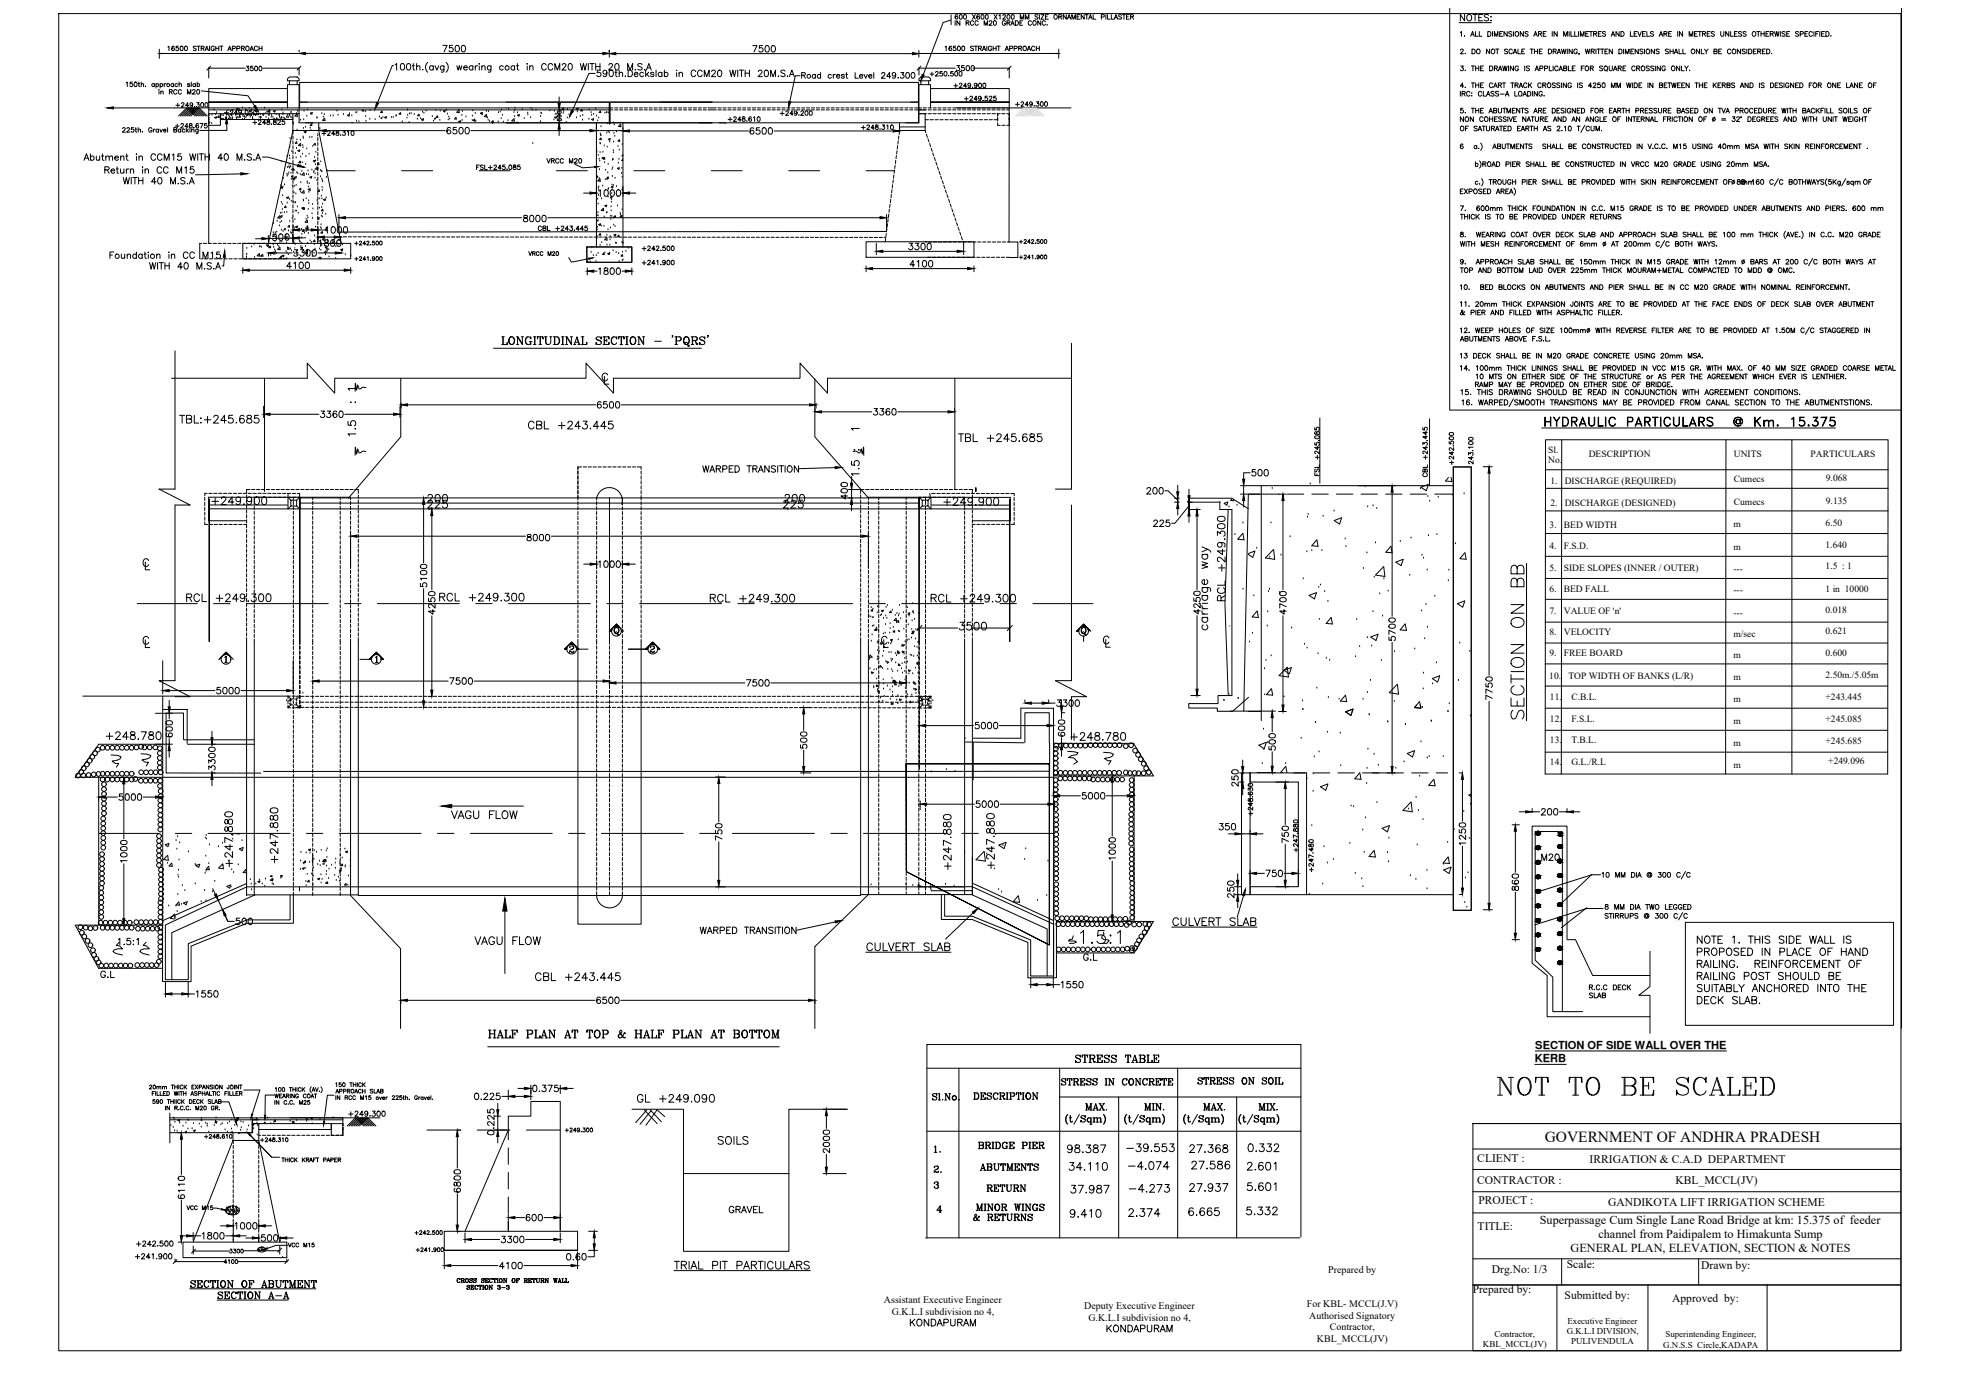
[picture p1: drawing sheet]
<svg xmlns="http://www.w3.org/2000/svg" width="1189mm" height="841mm" viewBox="0 0 1189 841" stroke-linecap="round" stroke-linejoin="round" font-family="sans-serif">
<defs><g id="words">
<text font-size="15.9" x="907" y="665">NOT TO BE SCALED</text>
<text font-size="14.6" x="927" y="438" transform="rotate(-90 927 438)">SECTION ON BB</text>
<text font-size="12.3" x="654" y="573">1.5:1</text>
<text font-size="11.5" x="735" y="383" transform="rotate(-90 735 383)">carriage way</text>
<g font-size="11">
<text x="303" y="211">LONGITUDINAL SECTION - 'PQRS'</text>
<text x="934" y="261">%%UHYDRAULIC PARTICULARS @ Km. 15.375</text>
</g>
<g font-size="9.7">
<text x="709" y="563">CULVERT SLAB</text>
<text x="524" y="578">CULVERT SLAB</text>
<text x="645" y="682">(t/Sqm)</text>
<text x="681" y="682">(t/Sqm)</text>
<text x="717" y="682">(t/Sqm)</text>
<text x="750" y="682">(t/Sqm)</text>
<text x="408" y="771">TRIAL PIT PARTICULARS</text>
</g>
<text font-size="9.4" x="937" y="692">GOVERNMENT OF ANDHRA PRADESH</text>
<g font-size="8.8">
<text x="571" y="308">+249.900</text>
<text x="266" y="365">RCL +249.300</text>
<text x="430" y="366">RCL +249.300</text>
<text x="564" y="366">RCL +249.300</text>
<text x="581" y="383">3500</text>
<text x="64" y="449">+248.780</text>
<text x="324" y="595">CBL +243.445</text>
<text x="386" y="669">GL +249.090</text>
<text x="682" y="699">-39.553</text>
<text x="756" y="699">0.332</text>
<text x="647" y="710">34.110</text>
<text x="648" y="724">37.987</text>
<text x="720" y="723">27.937</text>
</g>
<g font-size="8.4">
<text x="108" y="258">TBL:+245.685</text>
<text x="320" y="261">CBL +243.445</text>
<text x="217" y="265" transform="rotate(-90 217 265)">1.5 : 1</text>
<text x="580" y="269">TBL +245.685</text>
<text x="522" y="289" transform="rotate(-90 522 289)">1.5 : 1</text>
<text x="475" y="306">200</text>
<text x="128" y="307">+249.900</text>
<text x="259" y="309">225</text>
<text x="112" y="366">RCL +249.300</text>
<text x="744" y="365" transform="rotate(-90 744 365)">RCL +249.300</text>
<text x="648" y="450">+248.780</text>
<text x="273" y="497">VAGU FLOW</text>
<text x="142" y="526" transform="rotate(-90 142 526)">+247.880</text>
<text x="170" y="524" transform="rotate(-90 170 524)">+247.880</text>
<text x="604" y="527" transform="rotate(-90 604 527)">+247.880</text>
<text x="578" y="528" transform="rotate(-90 578 528)">+247.880</text>
<text x="287" y="574">VAGU FLOW</text>
<text x="295" y="630">HALF PLAN AT TOP &amp; HALF PLAN AT BOTTOM</text>
<text x="435" y="695">SOILS</text>
<text x="646" y="700">98.387</text>
<text x="720" y="700">27.368</text>
<text x="683" y="710">-4.074</text>
<text x="721" y="709">27.586</text>
<text x="755" y="710">2.601</text>
<text x="684" y="724">-4.273</text>
<text x="755" y="722">5.601</text>
<text x="720" y="738">6.665</text>
<text x="755" y="737">5.332</text>
<text x="648" y="739">9.410</text>
<text x="683" y="738">2.374</text>
</g>
<g font-size="7.9">
<text x="976" y="151">AT 200mm C/C BOTH WAYS.</text>
<text x="425" y="288">WARPED TRANSITION</text>
<text x="651" y="645">STRESS TABLE</text>
<text x="441" y="736">GRAVEL</text>
<text x="115" y="781">SECTION OF ABUTMENT</text>
<text x="131" y="788">SECTION A-A</text>
<text x="551" y="805">KONDAPURAM</text>
<text x="670" y="808">KONDAPURAM</text>
</g>
<g font-size="7.5">
<text x="884" y="14">NOTES:</text>
<text x="361" y="48">590th.Deckslab in CCM20 WITH 20M.S.A</text>
<text x="50" y="98">Abutment in CCM15 WITH 40 M.S.A</text>
<text x="934" y="522">M20</text>
<text x="424" y="567">WARPED TRANSITION</text>
<text x="71" y="574">1.5:1</text>
<text x="656" y="583">G.L</text>
<text x="60" y="593">G.L</text>
<text x="643" y="659">STRESS IN CONCRETE</text>
<text x="725" y="658">STRESS ON SOIL</text>
<text x="564" y="668">Sl.No.</text>
<text x="589" y="667">DESCRIPTION</text>
<text x="657" y="674">MAX.</text>
<text x="693" y="674">MIN.</text>
<text x="729" y="674">MAX.</text>
<text x="762" y="674">MIX.</text>
<text x="592" y="697">BRIDGE PIER</text>
<text x="566" y="712">2.</text>
<text x="593" y="710">ABUTMENTS</text>
<text x="597" y="723">RETURN</text>
<text x="591" y="735">MINOR WINGS</text>
<text x="589" y="741">&amp; RETURNS</text>
</g>
<g font-size="7.4">
<text x="934" y="741">Superpassage Cum Single Lane Road Bridge at km: 15.375 of feeder</text>
<text x="969" y="750">channel from Paidipalem to Himakunta Sump</text>
<text x="952" y="758">GENERAL PLAN, ELEVATION, SECTION &amp; NOTES</text>
</g>
<g font-size="7.1">
<text x="485" y="49">Road crest Level 249.300</text>
<text x="571" y="700" transform="rotate(-90 571 700)">1.</text>
</g>
<g font-size="7">
<text x="896" y="704">CLIENT :</text>
<text x="964" y="705">IRRIGATION &amp; C.A.D DEPARTMENT</text>
<text x="896" y="717">CONTRACTOR :</text>
<text x="1016" y="717">KBL_MCCL(JV)</text>
<text x="896" y="730">PROJECT :</text>
<text x="975" y="731">GANDIKOTA LIFT IRRIGATION SCHEME</text>
<text x="896" y="745">TITLE:</text>
<text x="904" y="771">Drg.No: 1/3</text>
<text x="950" y="768">Scale:</text>
<text x="1031" y="769">Drawn by:</text>
<text x="893" y="783">Prepared by:</text>
<text x="949" y="787">Submitted by:</text>
<text x="1014" y="789">Approved by:</text>
</g>
<g font-size="6.7">
<text x="931" y="635">SECTION OF SIDE WALL OVER THE</text>
<text x="931" y="643">KERB</text>
</g>
<g font-size="6.6">
<text x="884" y="34">2. DO NOT SCALE THE DRAWING, WRITTEN DIMENSIONS SHALL ONLY BE CONSIDERED.</text>
<text x="579" y="44">3500</text>
<text x="884" y="44">3. THE DRAWING IS APPLICABLE FOR SQUARE CROSSING ONLY.</text>
<text x="884" y="60">IRC: CLASS-A LOADING.</text>
<text x="884" y="70">5. THE ABUTMENTS ARE DESIGNED FOR EARTH PRESSURE BASED ON TVA PROCEDURE WITH BACKFILL SOILS OF</text>
<text x="884" y="218">13 DECK SHALL BE IN M20 GRADE CONCRETE USING 20mm MSA.</text>
<text x="211" y="678">+249.300</text>
<text x="82" y="756">+242.500</text>
<text x="81" y="764">+241.900</text>
</g>
<g font-size="6.2">
<text x="578" y="17">IN RCC M20 GRADE CONC.</text>
<text x="884" y="23">1. ALL DIMENSIONS ARE IN MILLIMETRES AND LEVELS ARE IN METRES UNLESS OTHERWISE SPECIFIED.</text>
<text x="148" y="44">3500</text>
<text x="563" y="47">+250.500</text>
<text x="577" y="54">+249.900</text>
<text x="884" y="54">4. THE CART TRACK CROSSING IS 4250 MM WIDE IN BETWEEN THE KERBS AND IS DESIGNED FOR ONE LANE OF</text>
<text x="615" y="66">+249.300</text>
<text x="106" y="66">+249.300</text>
<text x="135" y="71">+249.050</text>
<text x="472" y="71">+249.200</text>
<text x="152" y="77">+248.825</text>
<text x="441" y="75">+248.610</text>
<text x="884" y="75">NON COHESSIVE NATURE AND AN ANGLE OF INTERNAL FRICTION OF</text>
<text x="1043" y="75">= 32° DEGREES AND WITH UNIT WEIGHT</text>
<text x="194" y="83">+248.310</text>
<text x="521" y="80">+248.310</text>
<text x="331" y="100">VRCC M20</text>
<text x="288" y="104">FSL+245.085</text>
<text x="1129" y="113">OF</text>
<text x="884" y="129">7. 600mm THICK FOUNDATION IN C.C. M15 GRADE IS TO BE PROVIDED</text>
<text x="1051" y="129">UNDER ABUTMENTS AND PIERS. 600 mm</text>
<text x="884" y="134">THICK IS TO BE PROVIDED UNDER RETURNS</text>
<text x="388" y="153">+242.500</text>
<text x="884" y="150">WITH MESH REINFORCEMENT OF 6mm</text>
<text x="884" y="161">9. APPROACH SLAB SHALL BE 150mm THICK IN M15 GRADE WITH 12mm</text>
<text x="884" y="167">TOP AND BOTTOM LAID OVER 225mm THICK MOURAM+METAL COMPACTED TO MDD @ OMC.</text>
<text x="884" y="177">10. BED BLOCKS ON ABUTMENTS AND PIER SHALL BE IN CC M20 GRADE WITH NOMINAL REINFORCEMNT.</text>
<text x="884" y="187">11. 20mm THICK EXPANSION JOINTS ARE TO BE PROVIDED AT THE FACE ENDS OF DECK SLAB OVER ABUTMENT</text>
<text x="884" y="192">&amp; PIER AND FILLED WITH ASPHALTIC FILLER.</text>
<text x="884" y="203">12. WEEP HOLES OF SIZE 100mm</text>
<text x="884" y="208">ABUTMENTS ABOVE F.S.L.</text>
<text x="884" y="226">14. 100mm THICK LININGS SHALL BE PROVIDED IN VCC M15 GR. WITH MAX. OF 40 MM SIZE GRADED COARSE METAL</text>
<text x="894" y="231">10 MTS ON EITHER SIDE OF THE STRUCTURE or AS PER THE AGREEMENT WHICH EVER IS LENTHIER.</text>
<text x="894" y="236">RAMP MAY BE PROVIDED ON EITHER SIDE OF BRIDGE.</text>
<text x="885" y="240">15. THIS DRAWING SHOULD BE READ IN CONJUNCTION WITH AGREEMENT CONDITIONS.</text>
<text x="883" y="283" transform="rotate(-90 883 283)">+242.500</text>
<text x="894" y="282" transform="rotate(-90 894 282)">243.100</text>
<text x="801" y="289" transform="rotate(-90 801 289)">FSL +245.085</text>
<text x="788" y="518" transform="rotate(-90 788 518)">+247.880</text>
</g>
<g font-size="6.1">
<text x="805" y="772">Prepared by</text>
<text x="536" y="790">Assistant Executive Engineer</text>
<text x="541" y="797">G.K.L.I subdivision no 4,</text>
<text x="657" y="793">Deputy Executive Engineer</text>
<text x="792" y="792">For KBL- MCCL(J.V)</text>
<text x="660" y="800">G.K.L.I subdivision no 4,</text>
<text x="794" y="799">Authorised Signatory</text>
<text x="806" y="806">Contractor,</text>
<text x="798" y="813">KBL_MCCL(JV)</text>
</g>
<g font-size="5.8">
<text x="939" y="274">Sl.</text>
<text x="939" y="281">No.</text>
<text x="963" y="277">DESCRIPTION</text>
<text x="1051" y="277">UNITS</text>
<text x="1098" y="277">PARTICULARS</text>
<text x="940" y="293">1.</text>
<text x="949" y="293">DISCHARGE (REQUIRED)</text>
<text x="1051" y="292">Cumecs</text>
<text x="1107" y="291">9.068</text>
<text x="1051" y="306">Cumecs</text>
<text x="1107" y="305">9.135</text>
<text x="940" y="307">2.</text>
<text x="949" y="307">DISCHARGE (DESIGNED)</text>
<text x="939" y="320">3.</text>
<text x="948" y="320">BED WIDTH</text>
<text x="1051" y="320">m</text>
<text x="1107" y="319">6.50</text>
<text x="939" y="333">4.</text>
<text x="948" y="333">F.S.D.</text>
<text x="1051" y="333">m</text>
<text x="1107" y="332">1.640</text>
<text x="939" y="346">5.</text>
<text x="948" y="346">SIDE SLOPES (INNER / OUTER)</text>
<text x="1051" y="347">---</text>
<text x="1107" y="345">1.5 : 1</text>
<text x="939" y="359">6.</text>
<text x="948" y="359">BED FALL</text>
<text x="1051" y="359">---</text>
<text x="1107" y="359">1 in 10000</text>
<text x="939" y="372">7.</text>
<text x="948" y="372">VALUE OF 'n'</text>
<text x="1107" y="371">0.018</text>
<text x="1051" y="373">---</text>
<text x="939" y="385">8.</text>
<text x="948" y="385">VELOCITY</text>
<text x="1051" y="386">m/sec</text>
<text x="1107" y="384">0.621</text>
<text x="939" y="398">9.</text>
<text x="948" y="398">FREE BOARD</text>
<text x="1051" y="398">m</text>
<text x="1107" y="397">0.600</text>
<text x="939" y="411">10.</text>
<text x="951" y="411">TOP WIDTH OF BANKS (L/R)</text>
<text x="1051" y="412">m</text>
<text x="1107" y="411">2.50m./5.05m</text>
<text x="940" y="424">11.</text>
<text x="953" y="424">C.B.L.</text>
<text x="1051" y="425">m</text>
<text x="1107" y="424">+243.445</text>
<text x="940" y="437">12.</text>
<text x="953" y="437">F.S.L.</text>
<text x="1107" y="438">+245.085</text>
<text x="1051" y="439">m</text>
<text x="940" y="450">13.</text>
<text x="953" y="450">T.B.L.</text>
<text x="1051" y="452">m</text>
<text x="1107" y="451">+245.685</text>
<text x="940" y="464">14.</text>
<text x="953" y="464">G.L./R.L</text>
<text x="1051" y="465">m</text>
<text x="1108" y="463">+249.096</text>
</g>
<g font-size="5.7">
<text x="578" y="13">600 X600 X1200 MM SIZE ORNAMENTAL PILLASTER</text>
<text x="101" y="32">16500 STRAIGHT APPROACH</text>
<text x="572" y="32">16500 STRAIGHT APPROACH</text>
<text x="584" y="62">+249.525</text>
<text x="105" y="79">+248.675</text>
<text x="325" y="141">CBL +243.445</text>
<text x="617" y="149">+242.500</text>
<text x="214" y="159">+241.900</text>
<text x="388" y="162">+241.900</text>
<text x="866" y="290" transform="rotate(-90 866 290)">CBL +243.445</text>
<text x="761" y="495" transform="rotate(-90 761 495)">+248.630</text>
<text x="797" y="530" transform="rotate(-90 797 530)">+247.480</text>
<text x="202" y="660">150 THICK</text>
<text x="90" y="661">20mm THICK EXPANSION JOINT</text>
<text x="202" y="664">APPROACH SLAB</text>
<text x="92" y="670">590 THIICK DECK SLAB</text>
<text x="342" y="687">+249.300</text>
<text x="123" y="691">+248.610</text>
<text x="170" y="705">THICK KRAFT PAPER</text>
<text x="250" y="749">+242.500</text>
<text x="138" y="761">3300</text>
<text x="276" y="778">CROSS SECTION OF RETURN WALL</text>
<text x="282" y="782">SECTION 3-3</text>
</g>
<g font-size="5.5">
<text x="906" y="810">Contractor,</text>
<text x="899" y="816">KBL_MCCL(JV)</text>
</g>
<g font-size="5.4">
<text x="950" y="802">Executive Engineer</text>
<text x="950" y="808">G.K.L.I DIVISION,</text>
<text x="953" y="814">PULIVENDULA</text>
<text x="1010" y="810">Superintending Engineer,</text>
<text x="1008" y="817">G.N.S.S Circle,KADAPA</text>
</g>
<g font-size="5.3">
<text x="214" y="150">+242.500</text>
<text x="320" y="156">VRCC M20</text>
<text x="617" y="158">+241.900</text>
<text x="166" y="666">WEARING COAT</text>
<text x="166" y="670">IN C.C. M25</text>
<text x="157" y="693">+248.310</text>
<text x="113" y="734">VCC M15</text>
<text x="174" y="757">VCC M15</text>
<text x="252" y="760">+241.900</text>
</g>
</g></defs>
<!-- layer: 0 -->
<g fill="none" stroke="#000" stroke-width=".61">
<path d="M36 8h1116v810h-1116zM576 12l-4 2-12 31M577 9v6M879 5v243h274M885 14h19M1153 5v618M97 32h6M239 40h-1l-9 22M240 39v3M243 39a1.8 1.8 0 0 1 2 1 1.8 1.8 0 0 1-2 2v-1zM247 39a1.8 1.8 0 0 1 2 1 1.8 1.8 0 0 1-2 2l-1-1zM250 40h1"/>
<path d="M251 39v3M253 39v3M259 38a4 4 0 0 0 0 6M263 40v2M264 40l1 2 1-2M269 40v3l-2 1M270 38a4 4 0 0 1 0 6M277 40l1 2v-2l1 2 1-2M287 40v2M288 40v2M290 40h-1l-1 1M290 39h.1"/>
<path d="M292 40v2M298 40l-1 3-1 1M312 40v2M313 40h1M314 39v3h1M319 39h.1M321 40v2M331 39a1.4 1.4 0 0 0-2 0 1.4 1.4 0 0 0-1 1v1a1.4 1.4 0 0 0 2 1 1.4 1.4 0 0 0 1 0M335 39a1.4 1.4 0 0 0-2 0 1.4 1.4 0 0 0-1 1v1a1.4 1.4 0 0 0 1 1 1.4 1.4 0 0 0 2 0M341 39h1l1 1-2 2h2M345 39a1.8 1.8 0 0 1 2 1 1.8 1.8 0 0 1-2 2l-1-1zM352 39l1 3 1-3 1 3 1-3"/>
<path d="M357 39v3M358 39h2M359 39v3M361 39v3M364 39v3M369 39h1h1v1l-2 2h3M369 31v4M373 39a1.8 1.8 0 0 1 2 1 1.8 1.8 0 0 1-2 2v-1zM373 32h180M389 39h-1h-1v1l2 1-1 1h-1M456 28h3l-2 4M462 28h-2v1a1.4 1.4 0 0 1 2 0 1.4 1.4 0 0 1 0 2 1.4 1.4 0 0 1-2 0"/>
<path d="M464 28a1.8 1.8 0 0 1 2 2 1.8 1.8 0 0 1-2 1v-1zM468 28a1.8 1.8 0 0 1 2 2 1.8 1.8 0 0 1-2 1v-1zM557 31v4M635 32h7M122 55l28 3 4 6M128 40l-3 2M174 54h-47v22h7v-7M174 48l1-1h5l1 1v1h-7zM175 49v2M180 49v2M182 40l-2 2M253 41l1-1 1 2"/>
<path d="M256 42h.1M263 40a1.3 1.3 0 0 0-2 0 1.3 1.3 0 0 0 0 2 1.3 1.3 0 0 0 2 0M269 40a1.3 1.3 0 0 0-2 0 1.3 1.3 0 0 0 0 2 1.3 1.3 0 0 0 2 0M281 41h2a1.1 1.1 0 0 0-1-1 1.1 1.1 0 0 0-1 1l1 1h1M287 40a1.3 1.3 0 0 0-2 0 1.3 1.3 0 0 0 0 2 1.3 1.3 0 0 0 2 0M291 40v2M292 41l1-1h1v2M298 40a1.3 1.3 0 0 0-2 0 1.3 1.3 0 0 0 0 2 1.3 1.3 0 0 0 2 0M305 40a1.3 1.3 0 0 0-2 0 1.3 1.3 0 0 0 0 2 1.3 1.3 0 0 0 2 0M312 40a1.2 1.2 0 0 0-2 0 1.2 1.2 0 0 0 0 2 1.2 1.2 0 0 0 2 0M320 40v2M321 41l1-1h1v2"/>
<path d="M336 42v-3l2 3 1-3v3M339 59v4M361 44h-4l-10 23M381 42v-3l1 3 2-3v3M392 42l1-3 2 3M485 46h-3l-3 16M557 48l1-1h5l1 1v1h-7zM558 40l-2 2M558 49v2M563 49v2M564 54h48v93M613 40l-2 2"/>
<path d="M69 65h112M108 70l5-5 5 5M109 70l5-5 5 5M110 70l5-5 5 5M111 70l5-5 5 5M112 70l5-5 5 5M114 70l5-5 5 5M115 70l5-5 5 5M116 70l5-5 5 5M127 62h47h-47M127 72v-1v76M127 67h54"/>
<path d="M128 70h.1M130 67h.1M131 69h.1M131 72l-1-1h1v1M131 68h.1M133 70l-1 1h1M133 70v1M134 72h44M137 75l1 4h-17M160 69h.1M160 65h.1M161 69h.1"/>
<path d="M162 68h.1M162 68l1-2 1 2zM163 68h.1M166 68v-1h1v1M171 67h.1M172 68h.1M174 65v-14h7v23l9 1M176 71h.1M176 68h.1M177 68h.1M177 71h.1M177 72h.1"/>
<path d="M178 74h.1M178 69v12M178 75h.1M178 74v1M180 69h.1M180 69l-1 1 1 1M180 79h.1M180 69v2M180 67h.1M181 69h-54v1M182 67h125M182 73h.1"/>
<path d="M184 78h.1M184 73h.1M184 67h.1M185 77h.1M185 74h114M185 80h.1M185 80h-1h1M186 80l-1 1M186 70h.1M186 62h-4v-12h375v12h-156M186 67h.1M188 78h.1"/>
<path d="M188 69h.1M189 79h.1M189 75l-1 1h1M189 75v1M189 68l-1 1h1v-1M192 71h.1M193 79h-15l-15 68M193 79l14 68M193 74v5M195 69h.1M196 71h.1M197 69h.1"/>
<path d="M197 73h-1l1-1v1M200 70h.1M202 70h.1M204 67h.1M205 70h.1M208 69h.1M211 70l1-1v1M212 69h.1M213 70h.1M213 74h.1M214 74h.1M216 68h.1"/>
<path d="M216 73h.1M218 74h.1M220 67h.1M220 67h1M222 68h.1M222 71h.1M222 74h.1M224 72h.1M224 67h.1M227 72h.1M230 71h.1M231 72h.1"/>
<path d="M231 67v1h1v-1M232 71h.1M234 71h-1l1 1v-1M237 71h.1M238 71h.1M240 70h.1M243 68v1h-1zM244 74h.1M247 72h.1M247 67h.1M247 70h.1M248 74h.1"/>
<path d="M248 69h.1M249 69h.1M251 69h.1M253 72h.1M254 69v1h-1zM255 72h.1M256 73h.1M256 68h.1M256 73v-1h1v1M257 69h.1M258 67h.1M262 71h.1"/>
<path d="M263 73h.1M263 72h.1M264 72h.1M264 67h.1M265 70v1h-1zM267 73h.1M267 67h.1M270 67h-1l1 1v-1M271 67h.1M271 69h.1M272 73h.1M272 71h.1"/>
<path d="M273 72h.1M276 71l1 1h-1zM278 67v1h-1zM278 67h.1M279 73l-1 1h1v-1M280 70h.1M280 73h.1M280 68h.1M283 71h.1M286 73h.1M286 70h.1M287 67h.1"/>
<path d="M288 72l-1 1h1v-1M288 74h.1M288 69h.1M288 73h.1M292 69h-1l1-1v1M292 70h.1M295 68h.1M295 69l-1 2h1M295 69v2M295 71h.1M296 73h.1M296 68h.1"/>
<path d="M297 74h.1M299 73l-1 1h1v-1M302 74h.1M302 68h.1M303 68h.1M304 72h.1M304 67h.1M305 70h.1M305 74h.1M307 62h-125v3h190M307 67h65M307 74h125"/>
<path d="M307 62h125M308 73h.1M308 66h.1M310 74h.1M312 72v1h-2zM312 68h.1M312 71h.1M312 67h.1M312 65h.1M314 74h.1M314 68h.1M314 74l-16 1"/>
<path d="M315 69l-1 1h1v-1M317 66h.1M318 72h.1M320 69h.1M320 70h.1M322 71h.1M322 66h.1M323 67h.1M325 67h.1M328 71h.1M328 74h.1M328 69h.1"/>
<path d="M333 67h.1M336 73h.1M336 67h.1M337 69h.1M337 71h-1l1 1M337 71v1M338 69h.1M338 72v1h1a.8 .8 0 0 1 0-1 .8 .8 0 0 1 1 0 .8 .8 0 0 1 0 1M339 70a.7 .7 0 0 1-1 1 .7 .7 0 0 1 0-1h2v1M339 67v7M339 78v4M340 73h.1"/>
<path d="M341 69h.1M341 65v1h1M342 65v1M342 68h.1M343 74h.1M344 71h.1M344 66h.1M345 70h.1M347 68h.1M350 71h.1M350 68h.1M350 66h-1l1 1 1-1"/>
<path d="M352 71h.1M353 66l-1 1h1v-1M353 73h.1M353 70h.1M357 72h.1M357 67h.1M358 68h.1M359 70h.1M359 73v-1h1v1M360 69h.1M361 66h.1M362 79h15"/>
<path d="M362 74v76M362 70h.1M362 73h.1M363 72h.1M364 68h-1l1-1v1M364 77h.1M367 69h.1M368 68h.1M368 75h.1M369 80h.1M369 68h.1M369 63v3"/>
<path d="M370 66v9M370 63v12M372 74h.1M372 76h.1M373 67h2M373 65h2M374 80h.1M376 67h2M376 65h2M376 75l-1 2h1v-2M378 74v76M379 67h2"/>
<path d="M379 65h2M382 67h2M382 65h2M385 67h2M385 65h2M388 67h2M388 65h2M390 67h2M390 65h2M393 67h2M393 65h2M396 67h2"/>
<path d="M396 65h2M399 67h2M399 65h2M402 67h2M402 65h2M405 67h2M405 65h2M408 67h2M408 65h2M411 67h2M411 65h2M414 67h2"/>
<path d="M414 65h2M417 67h2M417 65h2M420 67h2M420 65h2M423 67h2M423 65h2M424 74l16 1M426 67h2M426 65h2M429 67h3M429 65h3"/>
<path d="M432 67h2M432 65h2M435 67h2M435 65h2M438 67h2M438 65h2M441 67h2M441 65h2M444 67h2M444 65h2M447 67h2M447 65h2"/>
<path d="M450 67h2M450 65h2M453 67h2M453 65h2M456 67h2M456 65h2M459 67h2M459 65h2M462 67h2M462 65h2M465 67h2M465 65h2"/>
<path d="M468 67h2M468 65h2M495 67h2M495 65h2M498 67h2M498 65h2M501 67h2M501 65h2M504 67h2M504 65h2M507 67h2M507 65h2"/>
<path d="M510 67h2M510 65h2M513 67h2M513 65h2M516 67h2M516 65h2M519 67h2M519 65h2M522 67h2M522 65h2M525 67h2M525 65h2"/>
<path d="M528 67h2M528 65h2M531 67h2M531 65h2M534 67h2M534 65h2M537 67h2M537 65h2M540 67h2M540 65h2M543 67h2M543 65h2"/>
<path d="M545 77h16M545 75v4h16M545 79v2M546 67h2M546 65h2M549 67h2M549 65h2M551 67h2M551 65h2M552 62h5v12M554 67h3M554 65h3"/>
<path d="M557 65v-14h7v14M557 69h5M557 67h5M557 65h2M557 65v9M560 65h2M561 79v1M561 69v10M561 73h2M563 69h2M563 67h2M563 65h2"/>
<path d="M564 73h2M566 69h2M566 67h2M566 65h2M567 73h2M569 69h2M569 67h2M569 65h2M570 73h2M572 69h2M572 67h2M572 65h2"/>
<path d="M573 73h2M575 69h2M575 67h2M575 65h2M576 73h2M578 69h2M578 67h2M578 65h71M579 73h2M581 69h2M581 67h2M582 73h2"/>
<path d="M583 69h2M583 67h2M585 73h2M587 69h1M587 67h1M588 73h2M589 69h2M589 67h2M591 73h2M592 69h2M592 67h2M594 73h2"/>
<path d="M595 69h2M595 67h2M597 73h2M598 69h2M598 67h2M600 73h2M601 69h2M601 67h2M603 73h2M604 69h2M604 67h2M605 74v2h1"/>
<path d="M605 69v1M605 71v2M607 69h2M607 67h2M607 76h2M610 69h2v1M610 67h2M612 62h-48h48M612 71v5h-2M888 78h2M890 76h-2v3M896 77h-2l2 2h-2"/>
<path d="M896 79l1-3 1 3M897 78h1M900 76v3M901 76v2l1 1h1v-3M904 78h2v-1l-2-1v3M905 78l1 1M907 79l1-3 1 3M907 78h1M910 76v3M912 78h1M913 76h-1v3h1M914 76h1a1.5 1.5 0 0 1 1 2 1.5 1.5 0 0 1-1 1h-1z"/>
<path d="M920 78h1M922 76h-2v3h2M922 79l1-3 1 3M923 78h1M925 78h2v-1l-2-1v3M926 78l1 1M928 76v3M930 78h2M930 76v3M932 76v3M936 79l1-3 1 3M936 78h1"/>
<path d="M940 77h-2l2 1v1h-2M944 77l1-1 1 1-2 2h2M947 79h.1M948 77l1-1v3M957 76v3M961 76l-3 4M964 77a1.1 1.1 0 0 0-2-1 1 1 0 0 0 0 1v1a1 1 0 0 0 0 1 1 1 0 0 0 2 0M965 76v2v1h1v-3M968 79v-3l1 3 1-3v3M971 79h.1M1040 71l-2 3M159 95h4l18 5"/>
<path d="M170 98h1M174 95h.1M175 100h.1M175 94h.1M176 89h.1M176 96h.1M176 84h.1M177 92h.1M178 82v2M178 85v2M178 88v2M178 91v2"/>
<path d="M178 94v2M178 97v2M179 93h.1M180 96h.1M180 90h.1M180 86l-1 1h1v-1M180 85h.1M182 91h-1v1l1-1M182 85h.1M182 99h-1l1-1v1M182 87l-1 1h1v-1M182 95h.1"/>
<path d="M183 99h.1M183 93h.1M184 88h.1M184 89h.1M184 83h.1M184 84h.1M185 100h.1M185 95h.1M186 90h.1M187 93h.1M188 83h.1M189 83h.1"/>
<path d="M190 89h.1M191 95h.1M191 87v1h-1zM191 97l-1 1h1M191 97v1M191 100h.1M191 97h.1M191 92h.1M193 86v2M193 89v2M193 92v2M193 95v2"/>
<path d="M193 98v2M193 99v1h-1zM194 98h.1M323 87h.1M362 91v1M363 94h.1M363 96h.1M364 98h.1M364 87h.1M364 92h.1M364 81h.1M364 82h.1"/>
<path d="M364 84l-1 1h1M364 84l1 1M366 92h.1M366 95l-1 1h1M366 95v1M366 88h.1M366 95v1h1M367 98h.1M367 95v1M368 81h.1M368 89h.1M369 100h.1"/>
<path d="M370 86h.1M370 84h-1l1 1v-1M371 97h.1M372 97h.1M372 91h.1M372 93h.1M372 86h.1M372 81h.1M373 83h.1M375 89h.1M375 99h.1M375 97h.1"/>
<path d="M375 91h.1M375 85l1 1M376 85v1M377 88h.1M378 96l-1 1h1M378 94h-1h1M543 97v2M543 94v2M544 91v2M544 88v2M545 85l-1 2M545 82v2"/>
<path d="M562 81v2M563 84v2M564 87v2M564 90l1 2M565 93l1 1M566 95l1 2M567 98l1 2M887 88v-1a1.4 1.4 0 0 0-2 2 1.2 1.2 0 0 0 2 1 1.1 1.1 0 0 0-1-2 .9 .9 0 0 0-1 1M894 99a1 1 0 0 1 2 0 1 1 0 0 1 0 2 1.1 1.1 0 0 1-2-1M894 98v3M895 89a.9 .9 0 0 0-1-1 1 1 0 0 0 0 2 .9 .9 0 0 0 1 0M895 88v2"/>
<path d="M897 90h.1M897 97a3 3 0 0 1 0 5M898 87a2.9 2.9 0 0 1 0 4M899 99h2v-1h-2v3M900 99l1 2M905 100h1M905 90l1-3 1 3M905 89h2M907 98h1a1.6 1.6 0 0 1 1 1 1.6 1.6 0 0 1-1 2h-1zM908 89l2-1v-1h-2v3h2l-1-1M911 87v2l1 1h1v-3M913 100l2-1v-1h-2v3"/>
<path d="M913 87h2M914 87v3M916 90v-3l1 3 1-3v3M916 98v3M917 99h1M919 98h-2v3h2M919 89h1M920 99h1v-1h-1v3M921 99v2M921 87h-2v3h2M924 87v3l-2-3v3M924 87h2"/>
<path d="M925 87v3M927 98h-2v1l2 1-1 1-1-1M928 99h2M928 98v3M929 88h-2l2 1-1 1h-1M930 98v3M931 100h1M934 98v3h1M936 98v3h1M937 88h-2l2 1v1h-2M938 89h2M938 87v3"/>
<path d="M940 87v3M941 90l1-3 1 3M941 99h2v-1h-2v3h2l-1-2M941 89h2M944 87v3h1M944 99h1M946 98h-2v3h2M946 87v3h2M951 89l2-1-2-1v3h2v-1h-1M951 99a1.1 1.1 0 0 0-1-1 1.1 1.1 0 0 0-1 1v1a1.1 1.1 0 0 0 1 1 1.1 1.1 0 0 0 1-1M954 89h1M956 87h-2v3h2"/>
<path d="M957 98v3l-2-3v3M960 98h-2v1l2 1-1 1-1-1M961 98h1M961 88a1 1 0 0 0-1-1 1 1 0 0 0-1 1v1a1 1 0 0 0 1 1 1 1 0 0 0 1-1M962 98v3M963 99h2v-1h-2v3M964 99l1 2M966 98v2l1 1 1-1v-2M967 87v3l-2-3v3M970 88h-2l2 1-1 1h-1M971 87h2M971 99a1 1 0 0 0-1-1 1 1 0 0 0-1 1v1a1 1 0 0 0 1 1 1 1 0 0 0 1-1"/>
<path d="M971 98h2M972 87v3M972 98v3M973 89l2-1v-1h-2v3M974 99h1M974 89l1 1M976 98h-2v3h2M976 87v2l1 1h1v-3M977 98h1a1.5 1.5 0 0 1 1 1 1.5 1.5 0 0 1-1 2h-1zM981 88a1 1 0 0 0-1-1 1 1 0 0 0-1 1v1a1 1 0 0 0 1 1 1 1 0 0 0 1-1M982 87h2M982 98v3"/>
<path d="M983 87v3M984 89h1M985 98v3l-1-3v3M986 87h-2v3h2M987 87h1a1.5 1.5 0 0 1 1 2 1.5 1.5 0 0 1-1 1h-1zM989 98l1 3 1-3M992 99h1l1-1h-2v3M993 87v3M993 99l1 2M996 87v3l-2-3v3M997 99a1.1 1.1 0 0 0-2-1 1.1 1.1 0 0 0 0 1v1a1.1 1.1 0 0 0 0 1 1.1 1.1 0 0 0 2-1M999 87l1 3 1-3"/>
<path d="M999 99a1 1 0 0 0-1-1 1 1 0 0 0-1 1v1a1 1 0 0 0 1 1 1 1 0 0 0 1-1M1002 90h.1M1005 88a1.1 1.1 0 0 0-1-1 1.1 1.1 0 0 0-1 1 1.2 1.2 0 0 0 1 2 1.2 1.2 0 0 0 1 0v-1M1006 90h.1M1007 99v-1l1 1-2 2h2M1009 88a1.1 1.1 0 0 0-1-1 1.1 1.1 0 0 0-1 1 1.2 1.2 0 0 0 1 2 1.2 1.2 0 0 0 1 0v-1M1011 90h.1M1015 90v-3l1 3 1-3v3M1017 99a1 1 0 0 0-1-1 1 1 0 0 0-1 1v1a1 1 0 0 0 1 1 1 1 0 0 0 1-1h-1M1018 99h1l1-1h-2v3M1018 88l1-1v3M1019 99l1 2"/>
<path d="M1021 100h1M1022 87h-1v1a1 1 0 0 1 1 0 1 1 0 0 1 0 2 1 1 0 0 1-1 0M1023 98h1a1.5 1.5 0 0 1 1 1 1.5 1.5 0 0 1-1 2h-1zM1026 99h1M1026 87v2l1 1h1v-3M1028 98h-2v3h2M1031 88h-2l2 1-1 1h-1M1031 98v2l1 1 1-1v-2M1032 87v3M1035 87v3l-2-3v3M1036 98h-1l-1 1 2 1v1l-2-1M1037 98v3"/>
<path d="M1038 88a1 1 0 0 0-1-1 1 1 0 0 0-1 1v1a1 1 0 0 0 1 1 1 1 0 0 0 1-1h-1M1040 98v3l-2-3v3M1043 99a1.1 1.1 0 0 0-1-1 1.1 1.1 0 0 0-1 1v1a1 1 0 0 0 1 1 1 1 0 0 0 1-1M1044 89h-2l1-2v3M1047 99l1-1 1 1-2 2h2M1047 89l2-1v2M1047 88v2M1049 89l1-1v2M1051 89l2-1v2M1051 88v2M1052 100l2-1v2M1052 99v2"/>
<path d="M1053 89l1-1v2M1054 100l1-1v2M1057 100l1-1v2M1057 99v2M1058 100l1-1 1 2M1058 90v-3l1 3 2-3v3M1063 88h-2l2 1v1h-2M1064 90l1-3 1 3M1064 89h2M1069 98h-1h-1l2 2-1 1-1-1M1069 87l1 3 1-3v3l1-3M1070 100h1"/>
<path d="M1073 87v3M1074 87h2M1075 87v3M1076 89h2M1076 87v3M1078 87v3M1084 88h-2l2 1-1 1h-1M1085 87v3M1086 88l1 2M1087 87l-2 2M1088 87v3M1091 87v3l-2-3v3"/>
<path d="M1095 89l1-1v-1h-1v3M1096 89l1 1M1098 89h1M1099 87h-1v3h1M1100 87v3M1103 87v3l-2-3v3M1104 89h1M1106 87h-2v3M1110 89l1-1v-1h-1v3M1111 89l1 1M1114 88a1.1 1.1 0 0 0-1-1 1.1 1.1 0 0 0-1 1v1a1.1 1.1 0 0 0 1 1 1.1 1.1 0 0 0 1-1M1115 89h2"/>
<path d="M1117 87h-2v3h2M1118 90v-3l1 3 1-3v3M1121 89h1M1123 87h-2v3h2M1126 87v3l-2-3v3M1126 87h2M1127 87v3M1132 90h.1M64 103h2v-1l-1-1h-1v4M65 103l1 2M67 103h3a1.3 1.3 0 0 0-2 0 1.3 1.3 0 0 0 0 2 1.3 1.3 0 0 0 2-1M70 102h2"/>
<path d="M71 101v3l1 1M73 102v3h1l1-1M75 108l1 3 1-3 1 3v-3M75 102v3M77 102v3M78 102l-1 1M79 103l1-1 1 1v2M79 102v3M80 108v3M80 108h3M82 108v3M84 108v3"/>
<path d="M84 109h3M86 101h.1M86 103v2M87 108v3M88 103l1-1 1 1v2M88 102v3M95 110h-3l2-2v3M96 108a1.8 1.8 0 0 1 2 2 1.8 1.8 0 0 1-2 1v-1zM98 102a1.4 1.4 0 0 0-2-1 1.4 1.4 0 0 0-1 2 1.4 1.4 0 0 0 1 2 1.4 1.4 0 0 0 2-1M102 102a1.4 1.4 0 0 0-2-1 1.4 1.4 0 0 0-1 2 1.4 1.4 0 0 0 1 2 1.4 1.4 0 0 0 2-1M103 111v-3l2 3 1-3v3M107 105v-4l2 4 1-4v4"/>
<path d="M108 111h.1M112 102l1-1v4M112 108h-1h-1v1l2 1v1h-1h-1M114 111h.1M115 111l1-3 2 3M115 110h2M117 101h-2v2a1.4 1.4 0 0 1 2 0 1.4 1.4 0 0 1 0 2 1.4 1.4 0 0 1-2-1M146 105l-28 1M170 113h.1M171 113l-1 1h1v-1M171 119h.1M172 113h.1"/>
<path d="M172 108h.1M172 112h.1M174 106h.1M174 107h.1M174 102h.1M175 106h.1M175 105h.1M175 101h.1M175 102h.1M176 101h.1M176 105h.1M177 107h.1"/>
<path d="M177 113h.1M177 108l-1 1M178 100v2M178 103v2M178 106v2M178 109v2M178 112v2M178 115v2M178 118v2M178 102l-1 1h1M178 102v1M178 117h.1"/>
<path d="M178 103h.1M179 108h-1v1M179 113h.1M179 108l-1 1M179 108l-1-1h2l-1 1M179 118h.1M180 112h.1M180 105h.1M181 105h.1M181 101h.1M182 106h.1M182 116h.1"/>
<path d="M182 114l-1 1h1v-1M182 100h.1M182 111h.1M183 104h.1M183 101h.1M184 116v1h-1zM184 105l-1 1h1v-1M184 101h.1M186 106h.1M186 110h.1M186 111h.1M187 104h.1"/>
<path d="M187 113h.1M187 106h.1M187 116h.1M187 111h.1M188 114l-1 1h1M188 116h.1M188 114v1M189 108l-1-1h1v1M189 103h.1M190 105h.1M190 104h.1M191 108h.1"/>
<path d="M191 105h.1M191 103h.1M192 102h.1M192 109h.1M192 103v-1h1v1M193 102h.1M193 101v2M193 104v2M193 107v2M193 110v2M193 113v2M193 116v2"/>
<path d="M193 119v2M193 115v1h1v-1M194 103h.1M194 107h.1M195 119h.1M195 104h.1M195 108h.1M195 114h.1M195 115h.1M195 110h.1M196 110h.1M198 120h.1"/>
<path d="M198 107h.1M198 103h.1M198 103h17M243 103h19M290 103h19M337 103h19M354 117h4M362 117h.1M362 107h.1M362 107v1v-1M363 114h.1M363 118h.1"/>
<path d="M363 115h.1M363 113h.1M363 116l1-1v4M363 109h.1M363 108h.1M363 103h.1M364 108l-2 2h2M364 108v2M365 113h.1M367 115a1.8 1.8 0 0 1 2 2 1.8 1.8 0 0 1-2 2l-1-2zM367 109h.1M367 103h.1"/>
<path d="M368 109h.1M368 105h.1M369 107v1h-1zM369 119h.1M369 115h.1M369 114h.1M370 115a1.8 1.8 0 0 1 3 2 1.8 1.8 0 0 1-3 2v-2zM371 119v1h-1zM371 117h.1M371 112h.1M371 103h.1M371 107h.1"/>
<path d="M371 102h.1M372 113h-1v1M372 113l-1 1M372 112h.1M373 108h.1M374 113h.1M374 115a1.8 1.8 0 0 1 2 2 1.8 1.8 0 0 1-2 2v-2zM375 119h.1M375 102h-1l1 1M376 102l-1 1M377 105h.1M377 102h.1"/>
<path d="M377 115h.1M377 107h.1M377 117h1M382 117h3M384 103h19M431 103h19M478 103h19M525 103h17M540 118v2M541 115v2M541 112v2M542 109l-1 2"/>
<path d="M542 106v2M542 103v2M543 100l-1 2M568 101l1 2M569 104l1 2M570 107l1 2M571 110l1 1M572 112l1 2M573 115l1 2M574 118l1 2M885 116h1M887 114h-2v3h2"/>
<path d="M888 114l2 3M890 114l-2 3M891 116h1l1-1-2-1v3M896 110a.9 .9 0 0 0-1 0 .9 .9 0 0 0 0 1 .9 .9 0 0 0 1 0M897 111h.1M898 108a3 3 0 0 1 0 5M898 115v-1l-2 1 2 1v1h-2M899 116h1M901 114h-2v3h2M902 114h1a1.6 1.6 0 0 1 1 2 1.6 1.6 0 0 1-1 1h-1zM903 109h2M904 109v3"/>
<path d="M904 101l2-3 1 3M905 110h2v-1h-2v3M906 110l1 2M907 117l1-3 1 3M908 116h1M910 116h2v-1l-2-1v3M911 116l1 1M911 109v2l1 1 1-1v-2M913 116h1M915 114h-2v3h2M915 117l1-3 1 3M916 116h1"/>
<path d="M916 110a1 1 0 0 0-1-1 1 1 0 0 0-1 1v1a1 1 0 0 0 1 1 1 1 0 0 0 1-1h-1M917 109v3M917 110h2M918 114a2.9 2.9 0 0 1 0 4M919 109v3M923 110h1l1-1h-2v3M926 109v3M927 110h1M929 109h-2v3h2M929 110h2v-1h-2v3M930 110l1 2M931 101l1-3 1 3"/>
<path d="M937 109h-1h-1l2 2v1l-2-1M938 110h2M938 109v3M940 109v3M940 112l2-3 1 3M941 111h1M943 109v3h2M946 109v3h1M951 110h2v-1h-2v3h2v-1l-1-1M954 110h1M956 109h-2v3h2M959 110h2v-1h-2v3"/>
<path d="M962 110h2v-1h-2v3M963 110l1 2M968 109l1 3 1-3M970 109v3M971 109h1a1.6 1.6 0 0 1 1 1 1.6 1.6 0 0 1-1 2h-1zM974 110h1M976 109h-2v3h2M977 109h1a1.6 1.6 0 0 1 1 1 1.6 1.6 0 0 1-1 2h-1zM982 109l1 3 1-3v3l1-3M986 109v3M987 109h2M988 109v3"/>
<path d="M989 110h2M989 109v3M991 109v3M997 109h-2v1h2v1l-1 1-1-1M998 109v3M999 110l1 2M1000 109l-2 2M1001 109v3M1003 101v-3l1 3 1-3v3M1004 109v3l-2-3v3M1008 110h1v-1h-1v3M1009 110l1 2"/>
<path d="M1011 110h1M1012 109h-1v3h1M1013 109v3M1016 109v3l-2-3v3M1017 110h1M1019 109h-2v3M1020 101l1-3 1 3M1023 110h1v-1h-1v3M1024 110l1 2M1027 110a1.1 1.1 0 0 0-1-1 1.1 1.1 0 0 0-1 1v1a1.1 1.1 0 0 0 1 1 1.1 1.1 0 0 0 1-1M1028 110h2M1030 109h-2v3h2"/>
<path d="M1031 112v-3l1 3 1-3v3M1034 110h1M1036 109h-2v3h2M1039 109v3l-2-3v3M1040 109h1M1040 109v3M1048 110h1M1050 109h-2v3M1051 109l-1 3M1053 109v1a1.5 1.5 0 0 1 2 2l-2-1v-1h2v-1zM1056 110h1l1 2M1056 110v2"/>
<path d="M1057 110a.8 .8 0 0 0-1 0 .8 .8 0 0 0 0 1 .8 .8 0 0 0 1 0M1057 110v1a1.3 1.3 0 0 0 0-2 1.3 1.3 0 0 0-2 1 1.4 1.4 0 0 0 1 1 1.4 1.4 0 0 0 2 0M1058 110h1v2M1060 110h1l1 2M1060 110v2M1062 110h1v2M1062 109h1v3M1064 101v-3l1 3 1-3v3M1066 109a1.3 1.3 0 0 0-1 1 1.3 1.3 0 0 0 1 2 1 1 0 0 0 0-2 .9 .9 0 0 0-1 1M1069 101l1-3 1 3M1072 101h.1M1075 110a1 1 0 0 0-1-1 1 1 0 0 0-1 1v1a1 1 0 0 0 1 1 1 1 0 0 0 1-1"/>
<path d="M1078 108l-2 5M1081 110a1 1 0 0 0-1-1 1 1 0 0 0-1 1v1a1 1 0 0 0 1 1 1 1 0 0 0 1-1M1085 110h1v-1h-1v3h1l1-1-1-1M1090 109h2M1091 109v3M1093 110h2M1093 109v3M1095 109v3M1095 109l1 3 1-3 1 3v-3M1099 112l1-3 1 3M1099 111h1M1101 109l1 1v2"/>
<path d="M1103 109l-1 1M1106 109h-2v1h1l1 1-1 1-1-1M1108 108a3 3 0 0 0 0 5M1110 109h-1v1a1 1 0 0 1 1 0 1 1 0 0 1 0 2 1.1 1.1 0 0 1-2-1M1111 109v3M1112 110l1 2M1113 109l-2 2M1116 110v2l-2 1M1116 110a1 1 0 0 0-2 0 .9 .9 0 0 0 0 1 1 1 0 0 0 2 0M1119 108l-2 5M1121 110h-1l1 1v1l-1-1M1124 110a1 1 0 0 0-2 0 .9 .9 0 0 0 0 1 1 1 0 0 0 2 0"/>
<path d="M1124 110v3M1125 110h1v2M1125 110v2M1126 110h2v2M166 135h.1M168 134h.1M169 137h.1M170 132h-2l2-1v1M170 135h.1M170 129h.1M171 123h.1M171 139h.1"/>
<path d="M171 134h.1M171 129h.1M171 131h-1l1 1M171 131v1M171 124h.1M171 127h.1M172 139h1M172 129h.1M173 139h.1M173 125v1h-1zM174 129h.1M174 123h.1"/>
<path d="M174 120l1-1v1M175 140h.1M175 138v-1l1 1M176 121h.1M176 134h.1M177 122h.1M177 132h.1M178 121v2M178 124v2M178 127v2M178 130v2M178 133v2"/>
<path d="M178 136v11M178 137h.1M178 123h.1M179 138h.1M179 133h.1M179 123h.1M179 128h.1M180 128h.1M180 138l-1-1h1v1M180 125h.1M181 129h.1M181 139h.1"/>
<path d="M181 139h8M183 139h.1M184 127l-1-1h1v1M184 121h.1M184 122h.1M184 139l-1 1h1M184 139v1M184 126l1 1h-1zM185 138h.1M186 133h.1M186 120h.1M186 140h.1"/>
<path d="M186 138h.1M186 139h1M186 131h.1M186 133l-1 2h1M186 133v2M186 137h.1M187 138v1l-1-1zM187 132h.1M187 127h.1M187 122h.1M187 123h.1M189 130h.1"/>
<path d="M189 124h.1M189 140h.1M189 132h.1M190 140h.1M190 127h.1M191 138h.1M192 122h.1M193 122v2M193 125v2M193 128v2M193 131v2M193 134v2"/>
<path d="M193 137v10M193 139h4M193 132h-1l1 1M194 132l-1 1M194 126h.1M194 120h.1M194 138h.1M195 136h.1M195 139h.1M195 131h.1M195 126h.1M195 121h.1"/>
<path d="M195 129h.1M196 124h.1M196 127v1h-1zM197 121h-1l1 1v-1M197 130h.1M198 138v-1v4M198 140h.1M198 139v1l-1-1zM201 138a1.8 1.8 0 0 1 2 1 1.8 1.8 0 0 1-2 2v-1zM205 138a1.8 1.8 0 0 1 2 1 1.8 1.8 0 0 1-2 2l-1-1zM206 130v10M209 138a1.8 1.8 0 0 1 2 1 1.8 1.8 0 0 1-2 2l-1-1z"/>
<path d="M209 132h107M318 131v1a1.6 1.6 0 0 1 2 0 1.6 1.6 0 0 1 0 2h-2v-1l2-2zM322 131a1.8 1.8 0 0 1 2 1 1.8 1.8 0 0 1-2 2l-1-1zM325 131a1.8 1.8 0 0 1 2 1 1.8 1.8 0 0 1-2 2v-1zM329 131a1.8 1.8 0 0 1 2 1 1.8 1.8 0 0 1-2 2v-1zM332 132h202M362 131h.1M362 130h.1M362 130v1M362 139h.1M362 138h.1M362 134h.1"/>
<path d="M362 121h.1M362 129h.1M363 131h.1M363 124h.1M363 134h.1M364 136h-1l1 1M364 136v1M365 137h.1M365 120h.1M366 128l-1-1 1-1v2M366 137h.1M366 132h.1"/>
<path d="M368 129h.1M368 124l-1 1M368 124v1M369 139h.1M370 138h.1M370 131h.1M370 133h.1M370 125h.1M371 128h.1M371 123h.1M371 121h.1M371 131h.1"/>
<path d="M372 132h.1M372 136h.1M373 137h.1M373 132h-1l1-1v1M374 125h.1M376 129h.1M376 130h.1M377 132l-1-1h1v1M377 127h.1M537 130v9M538 139l-1 2M538 136v2"/>
<path d="M538 133v2M539 130v2M539 127v2M540 124l-1 2M540 121v2M575 121l1 2M576 124l1 2M577 126l1 2M578 129l1 2M579 132l1 2M580 135l1 2M581 138l1 2"/>
<path d="M67 155h1M69 153h-2v4M74 154v2l1 1 1-1M76 154v3M77 155l1-1h1v3M77 154v3M83 155a1.3 1.3 0 0 0-2-1 1.3 1.3 0 0 0 0 2 1.3 1.3 0 0 0 2 0M83 153v4M86 155a1.3 1.3 0 0 0-2-1 1.3 1.3 0 0 0 0 2 1.3 1.3 0 0 0 2 0M86 154v3M87 154h2M88 153v3l1 1"/>
<path d="M90 153h.1M90 154v3M91 159l1 4 1-4v4l1-4M95 155l1-1h1v3M95 154v3M96 159v4M96 159h3M98 159v4M100 159v4M102 153h.1M102 154v3M103 159v4"/>
<path d="M104 155l1-1h1v3M104 154v3M112 159a1.8 1.8 0 0 1 2 2 1.8 1.8 0 0 1-2 2v-2zM114 154a1.4 1.4 0 0 0-2-1 1.4 1.4 0 0 0-1 1v1a1.4 1.4 0 0 0 1 2 1.4 1.4 0 0 0 2-1M118 154a1.4 1.4 0 0 0-2-1 1.4 1.4 0 0 0-1 1v1a1.4 1.4 0 0 0 1 2 1.4 1.4 0 0 0 2-1M122 157h1M122 147h-1v10M123 157v-4l2 4 1-4v4M123 147h2M124 157h2M126 147h2M127 157h2"/>
<path d="M128 153h1v4M128 160l-1-1-2 1 1 1 2 1-1 1h-2M129 147h2M130 157h2M132 147h2M133 157h2M133 153h-2v1a1.4 1.4 0 0 1 2 0 1.4 1.4 0 0 1 0 2 1.4 1.4 0 0 1-2 0M135 147h2M136 157h2M136 156v5h-1M138 147h2M139 157h2"/>
<path d="M141 147h2M142 157h2M144 147h2M145 157h2M147 147h2M147 147h66v10h-66zM148 157h2M149 156h.1M149 157h.1M150 151h.1M150 153l-1 1M150 147h2"/>
<path d="M151 157h2M153 150h.1M153 147h2M154 157h2M154 148h.1M154 156h.1M156 147h2M157 157h2M157 154l-1 1h1M157 154v1M157 155h.1M157 150h.1"/>
<path d="M158 150h.1M158 155h.1M159 155h.1M159 145h-4M159 147h2M159 154l-1 1h1v-1M160 157h2M162 148h.1M162 147h2M162 149h.1M162 149l1-1v1M163 157h2"/>
<path d="M163 143v4M163 153v2M163 150h.1M164 149l-1 1h1v-1M164 155h.1M165 147h2M165 154h.1M166 148h.1M166 157h2M166 141h.1M166 150h.1M167 151h.1"/>
<path d="M167 153h10M167 146h.1M167 141h.1M167 152h.1M167 142h-1M167 144h.1M167 142h-1l-1 1a1.4 1.4 0 0 1 2 0 1.4 1.4 0 0 1 0 2 1.4 1.4 0 0 1-2 0M168 154h.1M168 143h.1M168 141h.1M168 147h2M168 149h.1"/>
<path d="M169 157h2M169 149h.1M169 142a1.8 1.8 0 0 1 3 2 1.8 1.8 0 0 1-2 1l-1-1zM170 147h.1M170 151h-2l2-1v1M170 155v1h1M171 155v1M171 147h.1M171 147h1M172 157h1M172 140h.1M172 155h-1l1 1v-1"/>
<path d="M173 143h.1M173 142a1.9 1.9 0 0 1 3 1 1.9 1.9 0 0 1-2 3l-1-1zM173 152h.1M174 147h.1M174 156l-1 1M174 156v1M174 153h.1M174 143l-1 1h1v-1M174 150h.1M175 150h.1M175 145h.1M175 154h.1"/>
<path d="M175 150l-1 1h1M175 150v1M176 151h.1M176 141h.1M177 142h.1M177 152h.1M178 142v4M178 144l-15 1M178 153h.1M178 147h.1M178 160l1-1v4M178 151h2l-1 2a1.3 1.3 0 0 1 1 2 1.3 1.3 0 0 1-2 0"/>
<path d="M179 154h.1M179 145h.1M179 150h.1M179 148h.1M180 154h.1M181 157h.1M182 146h.1M182 156l-1 1M182 156v1M182 159a1.8 1.8 0 0 1 2 2 1.8 1.8 0 0 1-2 2l-1-2zM182 147h.1M182 151h2l-1 2a1.3 1.3 0 0 1 1 2 1.3 1.3 0 0 1-2 0"/>
<path d="M182 149h.1M183 144h.1M183 148h.1M183 142h.1M183 151l-1-1h1v1M185 141h.1M185 153h.1M185 149h.1M185 144h-4M186 159a1.8 1.8 0 0 1 2 2 1.8 1.8 0 0 1-2 2l-1-2zM186 151a1.8 1.8 0 0 1 2 2 1.8 1.8 0 0 1-2 2v-1zM186 151v1"/>
<path d="M186 152l-1 2h1M186 151l1 1M186 152l1 2M186 148h.1M187 141h.1M188 146h.1M189 147h.1M189 153h.1M189 155h.1M190 151a1.8 1.8 0 0 1 2 2 1.8 1.8 0 0 1-2 2l-1-1zM190 153h.1M191 148h.1"/>
<path d="M191 145l-1 1h1M191 143h.1M191 145v1M191 151h.1M193 144v2M193 153h10M193 141h.1M193 142h.1M193 146l1-1v4M194 156h.1M194 151h.1M194 157l-1-1h2l-1 1"/>
<path d="M194 148h.1M195 152h.1M195 148h.1M195 149h.1M195 140v1M195 140l1 1M197 145h-2l1 1M197 144h6M197 145l-1 1M197 146v1l2 1a1.3 1.3 0 0 1-1 1 1.3 1.3 0 0 1-1-1l2-2zM197 154h.1M197 152v1h1"/>
<path d="M198 149h.1M198 152v1M198 150h.1M198 151h.1M198 150h-1M198 152h.1M199 147h.1M199 146h.1M199 151h.1M199 156h.1M201 146a1.8 1.8 0 0 1 2 1 1.8 1.8 0 0 1-2 2l-1-1zM201 145h2"/>
<path d="M202 147h-1l1-1v1M204 157h.1M204 150h.1M204 147h.1M205 146a1.8 1.8 0 0 1 2 1 1.8 1.8 0 0 1-2 2l-1-1zM205 153h.1M205 148h.1M206 145h.1M206 143h1M206 146h.1M206 144v2M207 151h1l-1 1z"/>
<path d="M207 151v1M208 148h.1M208 152h.1M208 143h2M209 154h.1M211 143h2M235 144h2M238 144h2M241 144h2M244 144h2M247 144h2M250 144h2"/>
<path d="M253 144h2M256 144h2M259 144h2M262 144h2M265 144h2M268 144h2M271 144h2M274 144h2M277 144h2M280 144h2M283 144h2M286 144h2"/>
<path d="M289 144h2M292 144h2M295 144h2M298 144h2M301 144h2M304 144h1M306 144h2M309 144h2M312 144h2M315 144h2M318 144h2M321 144h2"/>
<path d="M324 144h2M327 144h2M330 144h2M333 144h2M336 144h2M339 144h2M342 144h2M345 144h2M348 144h2M351 144h2M354 144h2M356 150h27v9h-27z"/>
<path d="M356 159v-1v1M357 144h2M358 159h.1M358 153h.1M359 150h.1M360 155h.1M360 144h2M361 159h.1M361 155h.1M362 150h.1M362 144h.1M362 143h.1"/>
<path d="M363 154h.1M363 144h2M364 149h.1M364 141l-1 1h1M364 142v1M365 147h.1M366 144h2M366 153l-1 1h1M366 153v1M367 153h.1M368 143h.1M368 149h.1"/>
<path d="M368 145h-1l1-1v2M369 144h2M369 153l-1 1h1l1-1M370 154h.1M370 149h.1M370 145h.1M370 143h.1M372 152h.1M372 144h2M373 143l-1-1h1v1M373 147h.1M374 153h.1"/>
<path d="M374 147h.1M375 154h.1M375 144h2M375 142l-1 1h1M375 143h.1M375 158h.1M377 147h.1M377 158h.1M377 154v1M377 154l1 1M377 153h.1M378 148h.1"/>
<path d="M378 147h.1M378 157h.1M378 144h2M379 152h.1M381 150h.1M381 144h2M384 144h2M387 144h2M390 144h2M393 144h2M396 144h2M399 144h2"/>
<path d="M402 144h2M405 144h2M408 144h2M411 144h2M414 144h2M417 144h2M420 144h2M423 144h2M426 144h2M429 144h2M432 144h2M435 144h2"/>
<path d="M438 144h2M441 144h2M444 144h2M447 144h2M450 144h1M453 144h2M455 144h2M458 144h2M461 144h2M464 144h2M467 144h2M470 144h2"/>
<path d="M473 144h2M476 144h2M479 144h2M482 144h2M485 144h2M488 144h2M491 144h2M494 144h2M497 144h2M500 144h2M503 144h2M506 144h2"/>
<path d="M509 144h2M512 144h2M515 144h2M518 144h2M521 144h2M524 144h2M525 147h65v9h-65zM527 144h2M530 144h2M531 147v7M533 144h2M535 152h45"/>
<path d="M536 144h1M537 144v3M537 142v1M537 140l-331 1M551 147h2l-1 2a1.3 1.3 0 0 1 1 2 1.3 1.3 0 0 1-2 0M555 147h2l-1 2a1.3 1.3 0 0 1 1 2 1.3 1.3 0 0 1-2 0M556 159l1-1v4M559 148a1.8 1.8 0 0 1 2 1 1.8 1.8 0 0 1-2 2l-1-1zM560 158a1.8 1.8 0 0 1 2 2 1.8 1.8 0 0 1-2 2l-1-2zM561 147h1M562 156h2M563 148a1.8 1.8 0 0 1 2 1 1.8 1.8 0 0 1-2 2l-1-1z"/>
<path d="M563 147h2M563 158a1.8 1.8 0 0 1 3 2 1.8 1.8 0 0 1-3 2v-2zM565 156h2M566 147h2M568 156h2M569 147h2M571 156h2M572 147h2M574 156h2M575 147h2M577 156h2M578 147h2"/>
<path d="M580 156h2M581 147h2M582 141v1M583 143v2M583 156h2M584 146v8M584 147h2M586 156h2M587 147h2M589 156h2M590 147h2M592 156h2"/>
<path d="M593 147h2M595 156h2M596 147h2M598 156h2M599 147h2M601 156h2M602 147h2M604 156h2M605 147h2M607 156h2M608 147h2M610 156h2"/>
<path d="M611 147h6v9h-5M886 141v1l1 1a1 1 0 0 1-1 1 1 1 0 0 1-1-1l2-2zM895 141l1 3v-3l1 3 1-3M899 142h1M900 141h-1v3M901 144l1-3 1 3M901 143h2M904 142h1v-1h-1v3M905 142l1 2M906 141v3M910 141v3l-2-3v3M913 141a1.1 1.1 0 0 0-2 0 1.1 1.1 0 0 0-1 1 1.1 1.1 0 0 0 1 2 1.4 1.4 0 0 0 2-2h-1"/>
<path d="M918 141a1 1 0 0 0-1 0 1 1 0 0 0-1 1 1.1 1.1 0 0 0 1 2 1 1 0 0 0 1-1M922 144l1-3 1 3M922 143h2M924 141h2M925 141v3M932 141l1 3 1-3M935 142h1M937 141h-2v3M938 142h1l1-1h-2v3M939 142l1 2M943 141h1a1.5 1.5 0 0 1 1 1 1.5 1.5 0 0 1-1 2h-1zM946 142h1"/>
<path d="M948 141h-2v3M951 141a1 1 0 0 0-1 0 1 1 0 0 0-1 1 1.1 1.1 0 0 0 1 2 1 1 0 0 0 1-1M952 141v3M953 142l1 2M954 141l-2 2M959 141h-2l2 2v1l-2-1M960 141v3h2M962 144l1-3 1 3M963 143h1M965 142h2v-1h-2v3l2-1-1-1M970 144l1-3 2 3M971 143h1"/>
<path d="M973 147l-1 2M975 141v3l-2-3v3M976 141h1a1.5 1.5 0 0 1 1 1 1.5 1.5 0 0 1-1 2h-1zM982 144l1-3 1 3M984 142h2v-1h-2v3M987 142h2v-1h-2v3M990 142h2v-1h-2v3M991 142l1 2M996 144l1-3 1 3M1000 141a1 1 0 0 0-1 0 1 1 0 0 0-1 1 1.1 1.1 0 0 0 1 2 1 1 0 0 0 1-1M1001 142h2M1001 141v3"/>
<path d="M1003 141v3M1009 141h-2l2 2-1 1-1-1M1010 141v3h2M1012 144l1-3 1 3M1015 142h1l1-1h-2v3l2-1-1-1M1022 141h-2l2 2v1l-2-1M1023 142h2M1023 141v3M1025 141v3M1026 144l1-3 1 3M1029 141v3h1M1031 141v3h2"/>
<path d="M1036 142h2v-1h-2v3l2-1-1-1M1039 142h1M1041 141h-2v3M1045 141v3M1056 142h1v2M1056 142v2M1057 142h1l1 2M1057 157l-1 3M1060 142h1v2M1060 142v2M1061 142h2v2M1061 159l2-1v-1h-2v3h2v-1"/>
<path d="M1064 159h2M1066 141h2M1067 159l1-1 1-1h-2v3M1067 141v3M1068 159l1 1M1069 142h2M1069 141v3M1071 141v3M1071 158h-1l1 1v1h-1M1072 141v3M1075 141a1 1 0 0 0-1 0 1 1 0 0 0-1 1 1.1 1.1 0 0 0 1 2 1 1 0 0 0 1-1M1075 159h2"/>
<path d="M1076 141v3M1077 142l1 2M1077 157h2M1078 141l-2 2M1078 157v3M1083 140a2.9 2.9 0 0 0 0 5M1083 158v-1l1 1-1 2h2M1083 144l1-3 1 3M1083 143h2M1086 141l1 3 1-3M1088 142h1M1090 141h-2v3h2"/>
<path d="M1091 143h.1M1092 140a3 3 0 0 1 0 5M1096 158a1.1 1.1 0 0 0-1-1 1.1 1.1 0 0 0-1 1v1a1.1 1.1 0 0 0 1 1 1.1 1.1 0 0 0 1-1M1097 141v3M1099 157l-3 4M1100 141v3l-2-3v3M1102 158a1.1 1.1 0 0 0-2-1 1 1 0 0 0 0 1v1a1 1 0 0 0 0 1 1.1 1.1 0 0 0 2-1M1105 159l2-1v-1h-2v3h2v-1M1106 141a1.1 1.1 0 0 0-1 0 1.1 1.1 0 0 0-1 1 1.1 1.1 0 0 0 1 2 1.1 1.1 0 0 0 1-1M1107 143h.1M1110 141a1.1 1.1 0 0 0-1 0 1.1 1.1 0 0 0-1 1 1.1 1.1 0 0 0 1 2 1.1 1.1 0 0 0 1-1M1111 157h2"/>
<path d="M1111 143h.1M1112 157v3M1114 157v3M1114 159h1M1115 144v-3l2 3 1-3v3M1115 157v3M1119 141h1l-1 3h1M1119 157l1 3v-3l1 3 1-3M1123 159h1M1125 157l1 2v1M1127 157l-1 2M1129 141a1 1 0 0 0-1 0 1 1 0 0 0-1 1 1.1 1.1 0 0 0 1 2 1.1 1.1 0 0 0 1-2h-1"/>
<path d="M1129 158h-2l2 1v1h-2M1130 142h2v-1h-2v3M1131 142l1 2M1132 144l1-3 2 3M1133 143h1M1133 159h2M1135 141h1a1.5 1.5 0 0 1 1 1 1.5 1.5 0 0 1-1 2h-1zM1135 157h2M1136 157v3M1138 142h1M1140 141h-2v3h2M100 161h3"/>
<path d="M111 162h-3l2-3v4M119 163v-4l2 4 1-4v4M124 163h.1M130 163h.1M131 163l1-4 2 4M131 162h2M147 162v4M151 164h58M177 161h-3l2-2v4M213 162v4M356 162v5M360 164h2"/>
<path d="M363 163l1-1v4M366 163v1l3 1a1.3 1.3 0 0 1-2 1 1.3 1.3 0 0 1-1-1l3-2-1-1zM370 163a1.8 1.8 0 0 1 2 1 1.8 1.8 0 0 1-2 2v-1zM374 163a1.8 1.8 0 0 1 2 1 1.8 1.8 0 0 1-2 2v-1zM377 164h2M383 162v5M525 161v4M529 163h58M554 160h-2l2-2v4M590 161v4M1064 160l1-3 1 3M1075 160l1-3 1 3"/>
<path d="M1122 160l1-3 1 3M1133 160l1-3 1 3M967 199l1 3 1-3v3l1-3M971 199v3M972 199h2M973 199v3M974 199v3M976 199v3M985 199h-2v3h2M985 199l1 3 1-3M990 199h-2v3h2M995 199h-2l2 2v1l-2-1"/>
<path d="M998 199h-2v3h2M1003 199h-1v3M1004 199v3M1005 199v3h2M1007 199h2M1008 199v3M1011 199h-1v3h1M1025 199h-2v3h2M1028 199h2M1029 199v3M1042 199h-2v3h2M1054 199l1 3 1-3"/>
<path d="M1056 199v3M1058 199a1.5 1.5 0 0 1 1 1 1.5 1.5 0 0 1-1 2zM1062 199h-2v3h2M1063 199h1a1.5 1.5 0 0 1 1 1 1.5 1.5 0 0 1-1 2h-1zM1071 199h2M1072 199v3M1077 199v3M1082 199h-2v1a1 1 0 0 1 2 0 1 1 0 0 1 0 1 1 1 0 0 1-2 0M1094 199a1 1 0 0 0-1 0 1 1 0 0 0-1 1v1a1 1 0 0 0 1 1 1 1 0 0 0 1-1M1097 198l-2 5M1100 199a1 1 0 0 0-1 0 1 1 0 0 0-1 1v1a1 1 0 0 0 1 1 1 1 0 0 0 1-1M1105 199h-2l2 2v1l-2-1"/>
<path d="M1106 199h2M1107 199v3M1113 199a1.1 1.1 0 0 0-1 0 1.1 1.1 0 0 0-1 1v1a1 1 0 0 0 1 1 1 1 0 0 0 1-1h-1M1116 199a1.1 1.1 0 0 0-1 0 1.1 1.1 0 0 0-1 1v1a1 1 0 0 0 1 1 1 1 0 0 0 1-1h-1M1118 199h-1v3h1M1124 199h-2v3h2M1125 199h1a1.5 1.5 0 0 1 1 1 1.5 1.5 0 0 1-1 2h-1zM1130 199v3M1133 199v3l-1-3v3M106 213v83h-10l19 10h-9v106h-10l19 10h-9M299 211h126M650 208v88h-10"/>
<path d="M974 200h2M980 200h2v-1h-2v3M981 200l1 2M983 200h1M988 200h1M991 200h1v-1h-1v3M992 200l1 2M996 200h1M1002 200h1M1010 200h1M1012 200h2v-1h-2v3M1013 200l1 2"/>
<path d="M1018 202l1-3 1 3M1018 201h1M1021 200h1v-1h-1v3M1021 200l1 2M1023 200h1M1037 200h2v-1h-2v3l2-1-1-1M1040 200h1M1045 200h2v-1h-2v3M1048 200h2v-1h-2v3M1049 200l1 2M1060 200h1M1068 202l1-3 1 3"/>
<path d="M1069 201h1M1079 201h.1M1086 202v-3l1 3 1-3v3M1108 202l1-3 1 3M1108 201h2M1117 200h1M1119 200h2v-1h-2v3M1120 200l1 2M1122 200h1M104 229h82v-9l17 18v-9h152v-9l17 18v-9h113v-9l17 18v-9h148M160 229v69M222 235h-2l-2 1-1-3-1 3-1-4v5"/>
<path d="M243 229v36l-32 37M494 230v35l32 37M579 229v68M160 246v7M164 251h29M195 249h2l-1 2a1.3 1.3 0 0 1 1 1 1.3 1.3 0 0 1-1 1 1.3 1.3 0 0 1-2-1M198 249h2l-1 2a1.3 1.3 0 0 1 2 1 1.3 1.3 0 0 1-2 1 1.3 1.3 0 0 1-1-1M204 250v-1a1.9 1.9 0 0 0-2 2 1.9 1.9 0 0 0 1 2 1.2 1.2 0 0 0 1-1 1.2 1.2 0 0 0-1-1 1.2 1.2 0 0 0-1 1M206 249a1.8 1.8 0 0 1 2 2 1.8 1.8 0 0 1-2 2l-1-2zM209 251h30M242 246v7M243 244v3"/>
<path d="M247 245h114M364 244a1.8 1.8 0 0 0-2 1 1.8 1.8 0 0 0 2 2 1.2 1.2 0 0 0 0-2 1.2 1.2 0 0 0-2 1M368 243h-2v2a1.4 1.4 0 0 1 2 0 1.4 1.4 0 0 1 0 2 1.4 1.4 0 0 1-2 0M370 244a1.8 1.8 0 0 1 2 1 1.8 1.8 0 0 1-2 2l-1-1zM374 244a1.8 1.8 0 0 1 2 1 1.8 1.8 0 0 1-2 2l-1-1zM377 245h114M494 248v2M495 244v3M498 250h31M530 248h2l-1 1a1.3 1.3 0 0 1 1 2 1.3 1.3 0 0 1-2 0M534 248h2l-1 1a1.3 1.3 0 0 1 1 2 1.5 1.5 0 0 1-3 0M539 248a1.9 1.9 0 0 0-2 1 1.9 1.9 0 0 0 1 2 1.2 1.2 0 0 0 2-1 1.2 1.2 0 0 0-2-1 1.2 1.2 0 0 0-1 1"/>
<path d="M541 248a1.8 1.8 0 0 1 2 2 1.8 1.8 0 0 1-2 1v-1zM544 250h31M579 248v2M800 253v40M867 254v40M886 243l1-1v3M891 243v-1a1.4 1.4 0 0 0-2 2 1.4 1.4 0 0 0 2 1 1 1 0 0 0 0-1 1 1 0 0 0-2 0M892 245h.1M896 242l1 3 1-3 1 3v-3M900 245l1-3 1 3M900 244h2M903 244h2v-1l-2-1v3"/>
<path d="M904 244l1 1M906 244h2v-2h-2v3M909 244h1M911 242h-2v3h2M912 242h1a1.7 1.7 0 0 1 1 2 1.7 1.7 0 0 1-1 1h-1zM918 242l-3 4M920 243v-1l-2 1 2 2h-2M921 245v-3l2 3 1-3v3M932 242v3M934 244h2M934 242v3M935 259h178"/>
<path d="M936 242v3M941 242v3M943 244h1l1-1-2-1v3M944 244l1 1M945 245l2-3 1 3M946 244h1M951 242v3l-3-3v3M954 243l-1-1-1 1 2 2h-1h-1M955 242v3M957 242v3M958 242v3M965 242v3l-2-3v3"/>
<path d="M968 243l-1-1-1 1 2 2h-1h-1M972 245v-3l1 3 2-3v3M975 245l2-3 1 3M976 244h1M978 242l1 2v1M980 242l-1 2M984 244h2v-1l-2-1v3h2v-1M987 244h2M989 242h-2v3h2M993 244h2v-2h-2v3M996 244h2l1-1-3-1v3M998 244l1 1"/>
<path d="M1002 242l2 3 1-3M1006 242v3M1007 242h1a1.7 1.7 0 0 1 1 2 1.7 1.7 0 0 1-1 1h-1zM1010 244h1M1012 242h-2v3h2M1013 242h1a1.7 1.7 0 0 1 1 2 1.7 1.7 0 0 1-1 1h-1zM1019 244h1M1021 242h-2v3M1022 244h1l1-1-2-1v3M1023 244l1 1M1028 245v-3l1 3 1-3v3M1037 243a1.1 1.1 0 0 0-1-1 1.1 1.1 0 0 0-1 1v1a1.1 1.1 0 0 0 1 1 1.1 1.1 0 0 0 1 0"/>
<path d="M1037 245l2-3 1 3M1038 244h1M1043 242v3l-2-3v3M1043 245l2-3 1 3M1044 244h1M1047 242v3h1M1054 243l-1-1-1 1 2 2h-1h-1M1055 244h1M1057 242h-2v3h2M1060 243a1.1 1.1 0 0 0-1-1 1.1 1.1 0 0 0-1 1v1a1.1 1.1 0 0 0 1 1 1.1 1.1 0 0 0 1 0M1062 242v3M1064 242v3"/>
<path d="M1070 242v3l-2-3v3M1075 242v3M1084 242v3M1086 242v3M1086 244h2M1088 242v3M1089 244h1M1091 242h-2v3h2M1094 245l2-3 1 3M1095 244h1M1098 244h1l1-1-2-1v3h1l1-1h-1M1101 242v3h1h1v-3"/>
<path d="M1103 242h3M1104 242v3M1106 245v-3l1 3 2-3v3M1110 244h1M1112 242h-2v3h2M1115 242v3l-2-3v3M1115 242h3M1117 242v3M1120 243v-1l-2 1 2 2h-2M1121 242h2M1122 242v3M1124 242v3"/>
<path d="M1130 242v3l-2-3v3M1133 243v-1l-2 1 2 2h-2M1135 245h.1M222 274l-2-1-2 1-1-2-1 3-1-4v5M937 266h208l-1 203h-207zM947 266v203M1046 266v203M1086 266v203M126 299h-2v1M152 297h-3v2M153 297h2M156 297h1"/>
<path d="M159 297h1M161 297h2M164 297h2M165 299h2M167 297h2M168 299h2M170 297h2M171 299h2M173 297h2M174 299h2M175 299v2l1 2M176 297h2"/>
<path d="M177 299h2M179 297h2M180 299h2v2M182 297h2M185 297h2M188 297h2M191 297h2M194 297h2M197 297h2M200 297h2M203 297h2M206 297h2"/>
<path d="M209 297h2M212 297h2M215 297h2v2M217 300v2M350 285v2M350 288v2M350 291v2M350 294v2M350 297v2M353 283h-3v1M354 283h2M357 283h2"/>
<path d="M360 283h2M363 283h2M366 283h2M369 283h2M371 283h2M374 283h2M377 283h2M380 283h2M383 283h2M386 283h3v1M389 285v2M389 288v2"/>
<path d="M389 291v2M389 294v2M389 297v2M506 283l-22 1M510 297a2 2 0 0 1 2-1 2 2 0 0 1 2 2 2 2 0 0 1-3 1 2 2 0 0 1-1-2zM510 293a2 2 0 0 1 2-1 2 2 0 0 1 2 2 2 2 0 0 1-3 1 2 2 0 0 1-1-2zM512 300v2l-2-1h4M514 297h10M516 289v4M516 297v5M522 297v2M522 300v2"/>
<path d="M525 297h2M528 297h2M531 297h2M534 297h2M537 297h2M540 297h2M543 297h2M546 297h2M549 297h2M552 297h2M555 297h2M558 297h2"/>
<path d="M561 297h2M564 297h2M564 299v2M565 299h2M567 297h2M568 299h2M570 297h2M573 297h2M575 297h2M578 297h2M581 297h2M584 297h2"/>
<path d="M587 297h3v2M592 296v2v-2M610 299h2M613 299h2v1M695 296h1l1-1 1 2-3 2h3M699 296a1.8 1.8 0 0 1 3 1 1.8 1.8 0 0 1-3 2v-1zM703 296a1.8 1.8 0 0 1 2 1 1.8 1.8 0 0 1-2 2v-1zM706 297h2l6 6M714 294v4M721 296v4M752 299h12M752 294h129"/>
<path d="M754 294v5M758 286h-4v4M761 285h-2v1a1.4 1.4 0 0 1 2 0 1.4 1.4 0 0 1 0 2 1.4 1.4 0 0 1-2 0M763 285a1.8 1.8 0 0 1 2 1 1.8 1.8 0 0 1-2 2v-1zM765 299h-8l-3 132M765 299h.1M765 294v143M765 299h15M767 285a1.8 1.8 0 0 1 2 1 1.8 1.8 0 0 1-2 2l-1-1zM771 296h.1M780 299h10M794 293h.1"/>
<path d="M795 299h10M810 299h10M825 299h10M828 295h.1M840 299h10M844 298v75M855 299h10M861 296h.1M866 294l-5 1 4 2M866 294l-1 3M870 299h11v1M878 289l-2 2 4 1"/>
<path d="M880 289v3M881 283h11v269h-11zM888 299h.1M899 283h6M903 287v122M937 296h208M937 285h208M124 301v2M124 304v2M124 307v2M124 310v2M124 313v2"/>
<path d="M124 316v2M124 318h2M126 306h48M127 318h2M130 318h2M133 318h2M136 318h2M139 318h2M142 318h2M145 318h2M148 318h1v2M149 309v2"/>
<path d="M149 312v2M149 315v2M154 310v2M154 313v2M154 316v2M154 319v2M166 301h2M169 301h2M172 301h1M174 301h-47l-1 15h23M175 301h2M175 301h7v7h-7z"/>
<path d="M176 303h4v4h-4zM176 307l-1 1h-49M177 301h2M178 301v2M178 304v2M178 307v2M178 310v2M178 313v2M178 316v2M178 319v2M180 307l2 1M180 301h33v2"/>
<path d="M182 301v89M182 301l-2 2M182 302h375v6h-375zM182 305h375M190 301v2M190 304v2M190 307v2M190 310v2M190 313v2M190 316v2M190 319v2M206 301v2"/>
<path d="M206 304v2M206 307v2M206 310v2M206 313v2M206 316v2M206 319v2M213 304v2M213 307v2M213 310v2M213 313v2M213 316v2M213 319v2"/>
<path d="M217 303v2M217 306v2M217 309v2M217 312v2M217 315v2M217 318v2M257 306v35M262 312v45M350 300v3M350 304v2M350 307v2M350 310v2"/>
<path d="M350 313v2M350 316v2M350 319v2M362 303a8 8 0 0 1 9-7 8 8 0 0 1 6 10M362 304v2M362 307v2M362 310v2M362 313v2M362 316v2M362 319v2M369 302v88M377 302v1"/>
<path d="M377 304v2M377 307v2M377 310v2M377 313v2M377 316v2M377 319v2M389 300v3M389 304v2M389 307v2M389 310v2M389 313v2M389 316v2"/>
<path d="M389 319v2M477 308l1 1M514 302h3M516 306v4M522 303v2M522 306v2M522 309v2M522 312v2M522 315v2M522 318v2M526 304v2M526 307v2"/>
<path d="M526 310v2M526 313v2M526 316v2M526 319v2M533 301v2M533 304v2M533 307v2M533 310v2M533 313v2M533 316v2M533 319v2M549 301v2"/>
<path d="M549 304v2M549 307v2M549 310v2M549 313v2M549 316v2M549 319v2M557 301v89M557 301h7v7h-7zM559 301h-33v2M559 303h4v4h-4zM559 303l-2-2v90M559 307l-2 1"/>
<path d="M559 301h2M561 301v2M561 304v2M561 307v2M561 310v2M561 313v2M561 316v2M561 319v2M562 301h2M563 307l1 1h48M564 301l-1 2M565 306h47"/>
<path d="M565 301h47v15h-22M585 310v2M585 313v2M585 316v2M585 319v2M589 318h2M590 309v2M590 312v2M590 315v2M590 318v2M592 318h2M595 318h2"/>
<path d="M598 318h2M601 318h2M604 318h2M607 318h2M610 318h2M615 316v2h-2M615 301v2M615 304v2M615 307v2M615 310v2M615 313v2M650 306v106h-10l19 10h-9v26"/>
<path d="M699 316l1-1 2 1-3 3h3M703 316l1-1 1 1-2 3h3M709 315h-2v2a1.4 1.4 0 0 1 2 0 1.4 1.4 0 0 1 0 2 1.4 1.4 0 0 1-2-1M712 302h3M712 304h3M714 302v2v-2M714 308v4M720 304h20M721 304v-2h26l10 6M721 307l-9 10h-2M721 309v-5v5M721 313v4"/>
<path d="M721 309h7M721 304h2M726 313v44M740 304v5h7v112h-9v5h-17v3h17v2h9l10-8M744 306l-2-1 2-1v2M745 309l-2 57 2 55M745 307h.1M747 302l-1 1h2M750 306h.1M754 317h.1M754 303v4M771 317h.1"/>
<path d="M778 303v54M793 313h.1M793 312h.1M802 313h.1M809 310h.1M813 314l-4 1 3 2M813 314l-1 4M829 307h.1M832 307h.1M835 308h.1M866 301h.1M867 304h.1"/>
<path d="M872 301h.1M937 310h208M149 321v2M149 324v2M149 327v2M149 330v2M149 333v2M149 336v2M149 339v2M154 322v2M154 325v2M154 328v2"/>
<path d="M154 331v2M154 334v2M154 337v2M154 340v2M178 322v2M178 325v2M178 328v2M178 331v2M178 334v2M178 337v2M178 340v2M190 322v2"/>
<path d="M190 325v2M190 328v2M190 331v2M190 334v2M190 337v2M190 340v2M206 322v2M206 325v2M206 328v2M206 331v2M206 334v2M206 337v2"/>
<path d="M206 340v2M213 322v22M216 325h103M217 321v2M217 324v2M217 327v2M217 330v2M217 333v2M217 336v2M217 339v2M320 324v1a1.6 1.6 0 0 1 2 1 1.6 1.6 0 0 1 0 2l-2-1v-1l2-1v-1zM324 324a1.8 1.8 0 0 1 2 2 1.8 1.8 0 0 1-2 2l-1-2z"/>
<path d="M328 324a1.8 1.8 0 0 1 2 2 1.8 1.8 0 0 1-2 2l-1-2zM331 324a1.8 1.8 0 0 1 2 2 1.8 1.8 0 0 1-2 2v-2zM334 325h189M350 322v2M350 325v2M350 328v2M350 331v2M350 334v2M350 337v2M350 340v2M362 322v2M362 325v2"/>
<path d="M362 328v2M362 331v2M362 334v2M362 337v2M362 340v5M377 322v2M377 325v2M377 328v2M377 331v2M377 334v2M377 337v2M377 340v5"/>
<path d="M389 322v2M389 325v2M389 328v2M389 331v2M389 334v2M389 337v2M389 340v2M522 321v2M522 324v2M522 327v2M522 330v2M522 333v2"/>
<path d="M522 336v2M522 339v2M526 322v22M533 322v2M533 325v2M533 328v2M533 331v2M533 334v2M533 337v2M533 340v2M549 322v2M549 325v2"/>
<path d="M549 328v2M549 331v2M549 334v2M549 337v2M549 340v2M561 322v2M561 325v2M561 328v2M561 331v2M561 334v2M561 337v2M561 340v2"/>
<path d="M585 322v2M585 325v2M585 328v2M585 331v2M585 334v2M585 337v2M585 340v2M590 321v2M590 324v2M590 327v2M590 330v2M590 333v2"/>
<path d="M590 336v2M590 339v2M749 324h.1M753 323l-3 4h4M754 323v4M757 335l4-1-1 4M757 336l2 2M762 332h.1M770 338h.1M772 333l-5 5 6 1-1-6M777 336h.1M782 325h.1"/>
<path d="M792 334h.1M795 334h.1M798 327l-3 4h4l-1-4M801 334h.1M816 327h.1M816 331h.1M829 335h.1M834 329h.1M844 335h-4l3-4 1 4M849 328h.1M851 339l-5 2 3 2M851 339l-2 4"/>
<path d="M855 326h.1M862 336h.1M863 338h.1M866 325h.1M871 324h.1M882 329h.1M888 335l-3 4h4M888 335l1 4M937 323h207M937 337h207M149 342v2M149 345v2"/>
<path d="M149 348v2M149 351v2M149 354v2M154 343v1M154 346v2M154 348v2M154 351v2M154 354v2M178 343v1M178 346v2M178 348v2M178 351v2"/>
<path d="M178 354v2M178 357v2M190 343v1M190 346v2M190 348v2M190 351v2M190 354v2M190 357v2M206 343v1M206 346v2M206 348v2M206 351v2"/>
<path d="M206 354v2M206 357v2M213 346v2M213 348v2M213 351v2M213 354v2M213 357v2M217 342v2M217 345v2M217 348v2M217 351v2M217 354v2"/>
<path d="M217 357v2M217 360v2M255 353v2l2 1a1.6 1.6 0 0 1-1-3 1.6 1.6 0 0 1 3 1 1.4 1.4 0 0 1-1 2M255 346a2 2 0 0 1 2-1 2 2 0 0 1 2 3 2 2 0 0 1-3 0 2 2 0 0 1-1-2zM255 342a2 2 0 0 1 2 0 2 2 0 0 1 2 2 2 2 0 0 1-3 1 2 2 0 0 1-1-3zM257 357v68M259 350h-4l1 1M260 359a1.9 1.9 0 0 1 2-1 1.9 1.9 0 0 1 2 2 1.9 1.9 0 0 1-3 1 1.9 1.9 0 0 1-1-2zM350 343v2M350 346v2M350 349v2M350 352v2"/>
<path d="M350 355v2M350 358v2M354 342h4M362 346v2M362 349v2M362 352v2M362 355v2M362 358v2M362 342h.1M363 341l1-1v4M367 340a1.8 1.8 0 0 1 2 2 1.8 1.8 0 0 1-2 2l-1-2zM370 340a1.8 1.8 0 0 1 2 2 1.8 1.8 0 0 1-2 2v-2z"/>
<path d="M374 340a1.8 1.8 0 0 1 2 2 1.8 1.8 0 0 1-2 2v-2zM377 342h.1M377 346v2M377 349v2M377 352v2M377 355v2M377 358v2M381 342h4M389 343v2M389 346v2M389 349v2M389 352v2"/>
<path d="M389 355v2M389 358v2M522 342v2M522 345v2M522 348v2M522 351v2M522 354v2M522 357v2M522 360v2M526 346v2M526 348v2M526 351v2"/>
<path d="M526 354v2M526 357v2M533 343v1M533 346v2M533 348v2M533 351v2M533 354v2M533 357v2M549 343v1M549 346v2M549 348v2M549 351v2"/>
<path d="M549 354v2M549 357v2M561 343v1M561 346v2M561 348v2M561 351v2M561 354v2M585 343v1M585 346v2M585 348v2M585 351v2M585 354v2"/>
<path d="M590 342v2M590 345v2M590 348v2M590 351v2M590 354v2M754 357h.1M769 358h.1M770 357h.1M776 359h.1M776 359a1.9 1.9 0 0 1 2-1 1.9 1.9 0 0 1 2 2 1.9 1.9 0 0 1-3 1 1.9 1.9 0 0 1-1-2zM790 351h.1M798 359l-4 2 3 2"/>
<path d="M798 359l-1 4M800 356h.1M801 354h.1M803 358h.1M827 344h.1M833 350h.1M836 360h.1M839 351h.1M839 349l-5-1 5-5 1 6M842 358h.1M855 349h.1M865 345h.1"/>
<path d="M878 352h.1M878 346h.1M925 341v96M937 351h207M149 368v2M149 371v2M149 374v2M149 377v2M154 369v2M154 372v2M154 375v2M154 378v2"/>
<path d="M178 360v2M178 363v2M178 366v2M178 369v2M178 372v2M178 375v2M178 378v2M190 360v2M190 363v2M190 366v2M190 369v2M190 372v2"/>
<path d="M190 375v2M190 378v2M206 360v2M206 363v2M206 366v2M206 369v2M206 372v2M206 375v2M206 378v2M213 360v2M213 363v2M213 366v2"/>
<path d="M213 369v2M213 372v2M213 375v2M213 378v2M217 363v2M217 365v2M217 368v2M217 371v2M217 374v2M217 377v2M260 362v2l2 1a1.6 1.6 0 0 1-1-3 1.6 1.6 0 0 1 3 1 1.4 1.4 0 0 1-1 2M262 373v45"/>
<path d="M262 369v3l-2-2h4M264 366v2l-3-2-1 1v1h1M350 361v2M350 364v2M350 367v2M350 370v2M350 373v2M350 376v1M350 378v2M362 361v2M362 364v2M362 367v2"/>
<path d="M362 370v2M362 373v2M362 376v1M362 378v2M374 378l-5 5 2-1M374 378l4 5M374 378l-5 5M374 378l-2 2M374 378l-1 2M374 379l-1 1M374 379v1M375 379l-1 1"/>
<path d="M375 379v1M375 380h.1M376 380h-1M377 361v2M377 364v2M377 367v2M377 370v2M377 373v2M377 376v1M377 378v2M389 361v2M389 364v2"/>
<path d="M389 367v2M389 370v2M389 373v2M389 376v1M389 378v2M522 363v2M522 365v2M522 368v2M522 371v2M522 374v2M522 377v2M526 376h.1"/>
<path d="M526 360v2M526 363v2M526 366v2M526 369v2M526 372v2M526 375v2M526 378v2M526 373l1 1M527 372h-1M527 372v2M528 374h.1M528 368h.1"/>
<path d="M529 369l-1 1h1M529 379h.1M529 369v1M529 374h.1M529 369h.1M530 379h.1M532 371h.1M532 368h.1M533 360v2M533 363v2M533 366v2M533 369v2"/>
<path d="M533 372v2M533 375v2M533 378v2M534 373h.1M535 370h-1l1 1 1-1M536 375h.1M537 378h.1M537 373h.1M537 368h.1M538 375h.1M538 367h.1M540 378h.1"/>
<path d="M540 370l-1 1h1M540 370v1M541 370h.1M543 373h.1M543 375l-1 1h1v-1M544 377h.1M544 372h.1M544 377v-1h1v1M545 373h.1M545 377h.1M545 372h.1M545 367h.1"/>
<path d="M546 375h.1M548 371h.1M549 360v2M549 363v2M549 366v2M549 369v2M549 372v2M549 375v2M549 378v2M550 377h.1M550 368h.1M551 379h.1"/>
<path d="M551 373h.1M551 371v1M551 371l1 1M553 376h.1M553 371h.1M553 366h.1M554 370h.1M554 372h.1M554 375h.1M557 371v1M559 379l-3 3M561 369v2"/>
<path d="M561 372v2M561 375v2M561 378v2M585 369v2M585 372v2M590 368v2M590 371v2M614 379l-3 3M657 378l-4 5M657 378l-2 2M657 378l-1 2M657 379l-1 1"/>
<path d="M658 379l-1 1M658 379v1M658 380h.1M659 380h-1M659 380h.1M726 373v45M746 379h.1M760 361h.1M762 370l-3 4h4M762 370l1 4M768 379h.1M769 371h.1"/>
<path d="M776 363a1.9 1.9 0 0 1 2-1 1.9 1.9 0 0 1 2 2 1.9 1.9 0 0 1-3 1 1.9 1.9 0 0 1-1-2zM778 373v54M778 369v3l-2-2h4M780 368l-4-2v2M800 375h.1M805 364h.1M808 378h-4l3-4 1 4M823 375h.1M832 371h.1M838 373h.1M842 379a2 2 0 0 1 3-1 2 2 0 0 1 1 2 2 2 0 0 1-3 1 2 2 0 0 1-1-2zM842 375a2 2 0 0 1 3-1 2 2 0 0 1 1 2 2 2 0 0 1-3 1 2 2 0 0 1-1-2z"/>
<path d="M852 378l-3 4h4l-1-4M862 370h.1M865 366h.1M870 361h.1M888 364l-4 2 3 2M888 364l-1 4M937 363h207M937 377h207M127 389v-87v87M133 400l4-5 4 5M136 398h1v3M137 398v3"/>
<path d="M137 395l-4 5M137 395l-1 2M138 396l-2 1M138 396l-1 1M138 396v1M138 397h.1M139 397h-1M139 397h.1M139 397v1M140 398h-1M149 380v2M149 383v2"/>
<path d="M149 386v157M154 381v2M154 384v2M154 387v156M178 381v2M178 384v2M178 387v4M178 392v2M178 395v2M178 398v2M182 391v2M182 394v2"/>
<path d="M182 397v2M190 381v2M190 384v2M190 387v4M190 392v2M190 395v2M190 398v2M206 381v2M206 384v2M206 387v4M206 392v2M206 395v2"/>
<path d="M206 398v2M213 381v2M213 384v2M213 387v156l30 32v48M217 380v2M217 383v2M217 386v157h305M218 400h7M224 400l4-5 5 5h-2M224 399v1M224 399l1 1M225 399h.1"/>
<path d="M225 398v1M225 398h.1M225 398h1M226 398h.1M226 397v1M226 397h.1M226 397h1M227 397h.1M227 396v1M227 396l1 1M228 398v3M228 396v1"/>
<path d="M228 396l1 1M228 395l1 2M228 395l2 2M228 395l4 5M231 398l1 2M231 399l1 1M231 399v1M344 393h-2l5-4 4 4M344 393h.1M344 393h-1M344 392l-1 1M345 392a1.2 1.2 0 0 1 2-1 1.2 1.2 0 0 1 1 2l-3 1v1"/>
<path d="M346 391l1-2-2 2M347 389l-5 4M347 391l1 2-2 1M347 389l-1 2M347 390h-1M347 390h.1M348 390h-1M348 391h.1M348 390l-1 1M348 395h-3M348 394l-1 1h-1M349 391h-1"/>
<path d="M349 391h.1M349 392h.1M349 391v1M349 393l1-1-1 1M350 392l-1 1M350 393h6M350 393h.1M350 387v173h39v-173M350 381v2M350 384v2M350 393h1M351 393h-1"/>
<path d="M362 381v2M362 384v2M362 387v3M362 391v2M362 394v2M362 397v2M369 391v2M369 394v2M369 397v2M371 382v1M371 382l-1 1M371 381l-1 2"/>
<path d="M373 384l1-1 1 2v-1M374 380a1.8 1.8 0 0 0-2 3 1.8 1.8 0 0 0 3 0 1.7 1.7 0 0 0 0-2 1.7 1.7 0 0 0-2 0v2l1 1M374 380a2.3 2.3 0 0 1 0 4M374 383l1 2M377 381v2M377 384v2M377 387v3M377 391v2M377 394v2M377 397v2M381 393h12M389 381v2"/>
<path d="M389 384v2M391 393l5-4 4 4h-1M391 393h1M392 393h.1M392 393h1M392 392l1 1M393 392h.1M393 391v1M393 391h1M394 391h.1M394 390v1M394 390l1 1"/>
<path d="M394 392a1.3 1.3 0 0 1 2-1 1.3 1.3 0 0 1 1 2l-2 1-1 1M395 390v1M395 390h.1M395 390h1M395 389l1 2M395 389l2 2M396 389l1 2M396 389l4 4M396 391l1 2-2 1M397 395h-3M397 394l-1 1h-1M398 392l2 1"/>
<path d="M398 392l1 1M399 393h.1M522 380v2M522 383v2M522 386v156M526 381v2M526 384v2M526 387v155M527 393h.1M527 398h.1M527 400h.1M527 397v1"/>
<path d="M528 397l1 1h-2M528 388h.1M529 385h.1M531 381v1h-1zM531 380h.1M532 381h-1v1M532 381l-1 1M532 400h.1M532 389h.1M532 398h.1M532 390h.1M532 394h.1"/>
<path d="M532 399h.1M532 382h.1M533 381v2M533 384v2M533 387v3M533 391v2M533 394v2M533 397v2M533 395h.1M534 390v1M534 389l1 1h-1M535 389h.1"/>
<path d="M535 398h.1M536 384h.1M536 395h.1M536 392v1M536 391l1 1h-1M537 384h.1M539 390h.1M539 395h.1M539 384h.1M540 381h.1M540 390h.1M540 399h.1"/>
<path d="M540 395h.1M540 389h.1M541 388h-1l1-1v1M541 400h.1M542 380h.1M542 382l-1 1h1v-1M543 396h.1M543 397h.1M544 394l1 2h-1zM545 388h.1M545 382h.1M545 396h.1"/>
<path d="M545 383h.1M547 391v1M547 390l1 1h-1M547 396l1-1h-1v1M548 391h.1M548 381h.1M548 396h.1M549 399h.1M549 391h.1M549 389h.1M549 381v2M549 384v2"/>
<path d="M549 387v3M549 391v2M549 394v2M549 397v2M550 388h.1M551 388h.1M552 397h.1M553 387h.1M553 397h.1M553 381h.1M553 383v1h1v-1M554 398h.1"/>
<path d="M554 382l-1 1h1M554 382v1M554 392h.1M555 387h.1M555 381h.1M556 392h.1M556 397h.1M556 382h.1M556 389h1M557 399h.1M557 391v2M557 394v2"/>
<path d="M557 397v2M557 392v2M557 395v2M557 398v2M557 381h24M561 381v2M561 384v2M561 387v3M561 391v2M561 394v2M561 397v2M585 384v2"/>
<path d="M585 387v155M589 381h23M590 386v156M612 389v-87v87M612 380h.1M654 382l-1 1 4-5 4 5M654 382v1M654 382l-1 1M654 381l-1 2M656 384l1-1 1 2v-1M657 380a1.8 1.8 0 0 0-2 3 1.8 1.8 0 0 0 3 0 1.7 1.7 0 0 0 0-2 1.7 1.7 0 0 0-2 0v1l1 2M657 385v4"/>
<path d="M657 380a2.3 2.3 0 0 1 0 4M657 383l1 2M659 380v1M660 381h-1M660 381h.1M660 382v-1v1M660 381v1M660 382h.1M661 382h-1M661 382l-1 1M757 389h.1M759 384h.1"/>
<path d="M771 397h.1M783 381h.1M791 390h.1M792 393h.1M799 396h.1M804 399h.1M822 398h.1M824 392h.1M829 386h.1M832 391h.1M835 384l-4 2 3 2M835 384l-1 4"/>
<path d="M842 386v2h2a1.4 1.4 0 0 1 0-2 1.4 1.4 0 0 1 2 0 1.4 1.4 0 0 1-1 2M844 389v75M845 395h.1M846 384l-4-2v2M858 393h.1M864 387h.1M865 380h.1M885 390h.1M891 395h.1M937 390h207M99 400v20M103 418h27"/>
<path d="M134 417h-2v1a1.4 1.4 0 0 1 2 0 1.4 1.4 0 0 1-1 2 1.4 1.4 0 0 1-2 0M136 417a1.8 1.8 0 0 1 2 1 1.8 1.8 0 0 1-2 2l-1-1zM136 401h2M139 417a1.8 1.8 0 0 1 2 1 1.8 1.8 0 0 1-2 2v-1zM143 417a1.8 1.8 0 0 1 2 1 1.8 1.8 0 0 1-2 2l-1-1zM146 418h28M178 400v20M182 400v2M182 403v2M182 406v2M182 409v2M182 412v2"/>
<path d="M182 415v2M182 418v2M190 401v2M190 404v2M190 407v2M190 410v2M190 412v3M190 415v2M190 418v2M194 413h78M206 401v2M206 404v2"/>
<path d="M206 407v2M206 410v2M206 413v2M206 415v2M206 418v2M228 401h1M273 411h2l-2 4M279 411h-2v1a1.4 1.4 0 0 1 2 0 1.4 1.4 0 0 1-1 2 1.4 1.4 0 0 1-2 0M281 411a1.8 1.8 0 0 1 2 2 1.8 1.8 0 0 1-2 1l-1-1zM284 411a1.8 1.8 0 0 1 2 2 1.8 1.8 0 0 1-2 1v-1zM287 413h79M362 400v2"/>
<path d="M362 403v2M362 406v2M362 409v2M362 412v2M362 415v2M362 418v2M369 400v2M369 403v2M369 406v2M369 409v2M369 412v5M369 418v2"/>
<path d="M373 414h79M377 400v2M377 403v2M377 406v2M377 409v2M377 412v2M377 415v2M377 418v2M453 412h2l-2 4M459 412h-2l-1 2a1.6 1.6 0 0 1 3-1 1.6 1.6 0 0 1-1 3 1.4 1.4 0 0 1-2-1M461 412a1.8 1.8 0 0 1 2 2 1.8 1.8 0 0 1-2 2l-1-2zM464 412a1.8 1.8 0 0 1 2 2 1.8 1.8 0 0 1-2 2v-2z"/>
<path d="M467 414h78M526 416h.1M527 413h.1M527 405h.1M528 407l1 1M530 416h.1M530 417h.1M530 406h.1M531 406h.1M531 415l1 1h-1zM532 411h.1M532 418h.1"/>
<path d="M532 419v1M532 418l1 1h-1M532 405h.1M533 410h.1M533 400v2M533 403v2M533 406v2M533 409v2M533 412v2M533 415v2M533 418v2M533 415h.1"/>
<path d="M533 414h.1M534 403v1h-1zM535 405h.1M535 412h.1M536 418h.1M536 414h.1M537 401h.1M538 401h1l-1 1v-1M538 416h.1M538 406h.1M540 418h.1M540 401h.1"/>
<path d="M541 406h.1M541 411h.1M541 416h.1M541 419h.1M541 407h.1M541 414h.1M541 412l2 1h-1zM542 412v2M542 412l1 1-1 1M543 414l-1 1M543 414v1M543 402h.1"/>
<path d="M544 407h.1M545 403h1l-1-1v1M545 416h.1M545 413h.1M546 415h.1M547 405h.1M547 402h.1M547 408h.1M548 402h.1M548 407h.1M549 412h.1M549 417h.1"/>
<path d="M549 400v2M549 403v2M549 406v2M549 409v8M549 418v2M549 419h.1M550 414h-1M550 413h.1M550 401h.1M551 406v1M551 406h1l-1 1M551 408h.1"/>
<path d="M551 414h.1M553 408h.1M554 413v1M554 413l1 1h-1M554 418h.1M555 417v1M555 417l1 1h-1M555 415h.1M555 405h.1M555 414h.1M556 401v1M556 401l1 1h-1"/>
<path d="M556 403h.1M557 408h.1M557 413h.1M557 403h.1M557 418h.1M557 400v2M557 403v2M557 406v2M557 409v2M557 412v2M557 415v2M557 418v2"/>
<path d="M557 401v2M557 404v2M557 407v2M557 410v2M557 413v2M557 416v2M557 419v2M561 400v2M561 403v2M561 406v2M561 409v2M561 412v2"/>
<path d="M561 415v2M561 418v2M767 405h.1M768 400h.1M780 404l-5 5 6 1M780 404l1 6M783 404l-5 2 4 2 1-3M798 417h.1M806 400h.1M829 420h.1M831 412h.1M837 400h.1"/>
<path d="M847 415l-5 5 6 1M847 415l1 6M863 417h.1M863 408h.1M869 414h.1M871 402h.1M873 409l-5 2 3 2M873 410l-1 3M884 412h.1M901 414v2h1a1.4 1.4 0 0 1 0-2 1.5 1.5 0 0 1 3 0 1.4 1.4 0 0 1-1 2M901 411a2 2 0 0 1 2-1 2 2 0 0 1 2 2 2 2 0 0 1-3 1 2 2 0 0 1-1-2zM905 419l-4-1v2"/>
<path d="M937 416h207M937 402h207M50 422h126M94 432h11M99 430h15M99 422v139M101 437a2 2 0 0 1 2-1 2 2 0 0 1 1 3 2 2 0 0 1-2 0 2 2 0 0 1-1-2zM103 424v4M103 432v4M111 432h-10v36h57M111 432v16M113 430v20"/>
<path d="M174 425h.1M175 423v-1l1 2M175 424v2M175 427v2M175 429h1M175 429h.1M176 427h.1M176 424l-1 1h1M176 424v1M176 424h2M176 426v1M176 427h2"/>
<path d="M176 427l-1 2M177 422h2M177 429h2M178 421v2M178 424v2M178 427v2M178 430v2M178 433v2M178 436v2M178 439v2M179 424h1M179 427h1"/>
<path d="M179 429h2M180 426h.1M180 422h.1M180 427l2 2h-2M180 424v1M180 426v1M180 422h2l-2 2M182 428l-1 1h1M182 421v2M182 424v2M182 427v2M182 422h2"/>
<path d="M182 425h2M182 427v1M182 427v2h2M184 420h.1M185 429h2M185 422h2M185 425h2M188 429h2M188 422h2M188 425h2M190 421v2M190 424v2"/>
<path d="M190 427v2M190 430v2M190 433v2M190 436v2M190 439v2M191 429h2M191 422h2M191 425h2M194 429h2M194 422h2M194 425h2M197 429h2"/>
<path d="M197 422h2M197 425h2M200 429h2M200 422h2M200 425h2M203 429h2M203 422h2M203 425h2M206 429h2M206 422h2M206 425h2M206 421v2"/>
<path d="M206 424v2M206 427v2M206 430v2M206 433v2M206 436v2M206 439v2M209 429h2M209 422h2M209 425h2M212 429h2M212 422h2M212 425h2"/>
<path d="M215 429h2M215 422h2M215 425h2M218 429h2M218 422h2M218 425h2M221 429h2M221 422h2M221 425h2M224 429h2M224 422h2M224 425h2"/>
<path d="M227 429h2M227 422h2M227 425h2M230 429h2M230 422h2M230 425h2M233 429h2M233 422h2M233 425h2M236 429h2M236 422h2M236 425h2"/>
<path d="M239 429h2M239 422h2M239 425h2M242 429h2M242 422h2M242 425h2M245 429h2M245 422h2M245 425h2M248 429h2M248 422h2M248 425h2"/>
<path d="M251 429h2M251 422h2M251 425h2M254 429h2M254 422h2M254 425h2M257 429h2M257 422h2M257 425h2M260 429h2M260 425h2M262 422h.1"/>
<path d="M262 422h-2M263 429h2M263 422h2M263 425h2M266 429h2M266 422h2M266 425h2M269 429h2M269 422h2M269 425h2M272 429h2M272 422h2"/>
<path d="M272 425h2M275 429h2M275 422h2M275 425h2M278 429h2M278 422h2M278 425h2M281 429h2M281 422h2M281 425h2M284 429h2M284 422h2"/>
<path d="M284 425h2M287 429h2M287 422h2M287 425h2M290 429h2M290 422h2M290 425h2M293 429h2M293 422h2M293 425h2M296 429h2M296 422h2"/>
<path d="M296 425h2M299 429h2M299 422h2M299 425h2M302 429h2M302 422h2M302 425h2M305 429h2M305 422h2M305 425h2M307 429h2M307 422h2"/>
<path d="M307 425h2M310 429h2M310 422h2M310 425h2M313 429h2M313 422h2M313 425h2M316 429h2M316 422h2M316 425h2M319 429h2M319 422h2"/>
<path d="M319 425h2M322 429h2M322 422h2M322 425h2M325 429h2M325 422h2M325 425h2M328 429h2M328 422h2M328 425h2M331 429h2M331 422h2"/>
<path d="M331 425h2M334 429h2M334 422h2M334 425h2M337 429h2M337 422h2M337 425h2M340 429h2M340 422h2M340 425h2M343 429h2M343 422h2"/>
<path d="M343 425h2M346 429h2M346 422h2M346 425h2M349 429h2M349 422h2M349 425h2M352 429h2M352 422h2M352 425h2M355 429h2M355 422h2"/>
<path d="M355 425h2M358 429h2M358 422h2M358 425h2M361 429h2M361 422h2M361 425h2M362 421v2M362 424v2M362 427v2M362 430v2M362 433v2"/>
<path d="M362 436v2M362 439v2M364 429h2M364 422h2M364 425h2M367 429h3M367 422h5M367 425h5M369 421v2M369 424v2M369 427v2M369 430v2"/>
<path d="M369 433v2M369 436v2M369 439v2M371 429h2M373 422h2M373 425h2M374 429h2M376 422h2M376 425h2M377 429h2M377 421v2M377 424v2"/>
<path d="M377 427v2M377 430v2M377 433v2M377 436v2M377 439v2M379 422h2M379 425h2M380 429h2M382 422h2M382 425h2M383 429h2M385 422h2"/>
<path d="M385 425h2M386 429h2M388 422h2M388 425h2M389 429h2M391 422h2M391 425h2M392 429h2M394 422h2M394 425h2M395 429h2M397 422h2"/>
<path d="M397 425h2M398 429h2M400 422h2M400 425h2M401 429h2M403 422h2M403 425h2M404 429h2M406 422h2M406 425h2M407 429h2M409 422h2"/>
<path d="M409 425h2M410 429h2M412 422h2M412 425h2M413 429h2M415 422h2M415 425h2M416 429h2M418 422h2M418 425h2M419 429h2M421 422h2"/>
<path d="M421 425h2M422 429h2M424 422h2M424 425h2M425 429h2M427 422h2M427 425h2M428 429h2M429 422h2M429 425h2M431 429h2M432 422h2"/>
<path d="M432 425h2M434 429h2M435 422h2M435 425h2M437 429h2M438 422h2M438 425h2M440 429h2M441 422h2M441 425h2M443 429h2M444 422h2"/>
<path d="M444 425h2M446 429h2M447 422h2M447 425h2M449 429h2M450 422h2M450 425h2M452 429h2M453 422h2M453 425h2M455 429h2M456 422h2"/>
<path d="M456 425h2M458 429h2M459 422h2M459 425h2M461 429h2M462 422h2M462 425h2M464 429h2M465 422h2M465 425h2M467 429h2M468 422h2"/>
<path d="M468 425h2M470 429h2M471 422h2M471 425h2M473 429h2M474 422h2M474 425h2M476 429h1M477 422h2M477 425h2M477 422h1M479 429h1"/>
<path d="M480 422h2M480 425h2M481 429h2M483 422h2M483 425h2M484 429h2M485 429h7M486 422h2M486 425h2M487 433v9M487 429h2M489 422h2"/>
<path d="M489 425h2M490 429h2M492 422h2M492 425h2M493 429h2M495 422h2M495 425h2M496 429h2M498 422h2M498 425h2M499 429h2M501 422h2"/>
<path d="M501 425h2M502 429h2M504 422h2M504 425h2M505 429h2M507 422h2M507 425h2M508 429h2M510 422h2M510 425h2M511 429h2M513 422h2"/>
<path d="M513 425h2M514 429h2M516 422h2M516 425h2M517 429h2M519 422h2M519 425h2M520 429h2M522 422h2M522 425h2M523 429h2M525 422h2"/>
<path d="M525 425h2M526 429h2M528 422h.1M528 422h2M528 425h2M529 429h2M531 422h2M531 425h2M532 429h2M533 421v2M533 424v2M533 427v2"/>
<path d="M533 430v2M533 433v2M533 436v2M533 439v2M533 420h.1M533 425h.1M534 422h2M534 425h2M534 423h.1M535 429h2M535 425h.1M536 422h.1"/>
<path d="M537 422h2M537 425h2M538 429h2M540 424h.1M540 422h2M540 425h2M540 426v1M541 426v1h-1M541 429h2M541 421h.1M541 427h.1M543 422h2"/>
<path d="M543 425h2M544 424h.1M544 429h2M544 426h.1M544 421h.1M545 424l1 1M545 424h1M546 422h2M546 425h2M547 429h2M549 422h2M549 425h2"/>
<path d="M549 422h.1M549 421v2M549 424v2M549 427v2M549 430v2M549 433v2M549 436v2M549 439v2M550 429h2M550 421h.1M552 422h2M552 425l-1 1"/>
<path d="M552 425h2M552 425l1 1h-1M553 421h.1M553 429h2M554 426h.1M555 422h2M555 425h2M555 420h.1M556 429h1M557 425h.1M557 421v2M557 424v2"/>
<path d="M557 427v2M557 430v2M557 433v2M557 436v2M557 439v2M557 423v-1h2h-2l2 2h1h-1v1M557 427v2h2M557 422v2M557 424v3M557 428v2M557 431v2M557 434v2"/>
<path d="M557 437v8M558 429h.1M558 427h.1M559 424v1h-1zM559 426v1h1M559 427l-2 2M559 423h.1M559 426h.1M560 422h2M560 429h2M561 421v2M561 424v2"/>
<path d="M561 427v2M561 430v2M561 433v2M561 436v2M561 439v2M561 440h29M561 427h2M562 429h1M562 426h.1M562 423h.1M563 427l1 2M563 426v1"/>
<path d="M563 429h1M563 424l1 1h-1v-1M563 427h.1M564 428v1M564 423v-1h-1h1l-1 2h-2h2v1M564 424v2M564 427v2M566 425h.1M593 438h-2v1a1.4 1.4 0 0 1 2 0 1.4 1.4 0 0 1 0 2 1.4 1.4 0 0 1-2 0M595 438a1.8 1.8 0 0 1 2 2 1.8 1.8 0 0 1-2 1v-1zM599 438a1.8 1.8 0 0 1 2 2 1.8 1.8 0 0 1-2 1v-1zM603 438a1.8 1.8 0 0 1 2 2 1.8 1.8 0 0 1-2 1l-1-1z"/>
<path d="M606 440h29M621 424v1M625 426h7M636 424v1M636 426h4M639 438v5M641 424h2l-1 2a1.3 1.3 0 0 1 1 2 1.3 1.3 0 0 1-2-1M642 437a2 2 0 0 1 2-1 2 2 0 0 1 1 2 2 2 0 0 1-2 1 2 2 0 0 1-1-2zM644 424v4M644 432v3M644 432h2M645 424h2l-1 2a1.3 1.3 0 0 1 1 2 1.6 1.6 0 0 1-3-1"/>
<path d="M649 424a1.8 1.8 0 0 1 2 2 1.8 1.8 0 0 1-2 2l-1-2zM652 424a1.8 1.8 0 0 1 2 2 1.8 1.8 0 0 1-2 2v-2zM722 421h6M742 424h.1M745 421h.1M746 431h27M751 423h.1M757 431h8M767 421h.1M771 435v9M771 421h-3l3-4 1 4M775 431h5"/>
<path d="M778 422h.1M790 425h.1M790 430h.1M798 438h.1M805 423h.1M812 424h.1M816 421l-3 4h3v-4M820 430l-4 1 3 2M820 430l-1 4M826 424h.1M830 433h.1M841 437h.1"/>
<path d="M845 425h.1M852 439h.1M861 427v2v-4l-3 4h3h-3l1-2M862 429h.1M868 437h.1M878 431h.1M879 426h.1M891 434h.1M903 425v122M905 423l-4-2v3M937 429h207M67 457l4 1 2 1v1l-2 1h-3l2 2h2l-1 2"/>
<path d="M85 457h4l2 1v1l-2 1h-3l2 2h2l-1 2M101 441a2 2 0 0 1 2-1 2 2 0 0 1 1 2 2 2 0 0 1-2 1 2 2 0 0 1-1-2zM101 444a1.8 1.8 0 0 0 1 3 1.8 1.8 0 0 0 2-2 1.2 1.2 0 0 0-2 0 1.2 1.2 0 0 0 1 2M103 447v4M103 455v4M105 451h-45l-14 20h14M111 448h43M114 451h40M127 457a2 2 0 0 1 2-1 2 2 0 0 1 1 3 2 2 0 0 1-2 0 2 2 0 0 1-1-2zM127 453a2 2 0 0 1 2 0 2 2 0 0 1 1 2 2 2 0 0 1-2 1 2 2 0 0 1-1-3zM128 443v4M128 451v1"/>
<path d="M178 442v2M178 445v2M178 448v2M178 451v2M178 454v2M178 457v2M190 442v2M190 445v2M190 448v2M190 451v2M190 454v2M190 457v2"/>
<path d="M206 442v2M206 445v2M206 448v2M206 451v2M206 454v2M206 457v2M362 442v2M362 445v2M362 448v2M362 451v2M362 454v2M362 457v2"/>
<path d="M362 460v2M369 442v2M369 445v2M369 448v2M369 451v2M369 454v2M369 457v2M369 460v2M377 442v2M377 445v2M377 448v2M377 451v2"/>
<path d="M377 454v2M377 457v2M377 460v2M485 451v2h2a1.4 1.4 0 0 1 0-2 1.4 1.4 0 0 1 2 0 1.6 1.6 0 0 1-1 3M485 448a1.9 1.9 0 0 1 3-1 1.9 1.9 0 0 1 1 2 1.9 1.9 0 0 1-2 1 1.9 1.9 0 0 1-2-2zM485 444a1.9 1.9 0 0 1 3-1 1.9 1.9 0 0 1 1 3 1.9 1.9 0 0 1-2 0 1.9 1.9 0 0 1-2-2zM487 455v9M533 442v2M533 445v2M533 448v2M533 451v2M533 454v2"/>
<path d="M533 457v2M533 460v2M549 442v2M549 445v2M549 448v2M549 451v2M549 454v2M549 457v2M549 460v2M557 442v2M557 445v2M557 448v2"/>
<path d="M557 451v2M557 454v2M557 457v2M557 460v2M557 446v2M557 449v2M557 452v2M557 455v2M557 458v2M561 442v2M561 445v2M561 448v2"/>
<path d="M561 451v2M561 454v2M561 457v2M561 460v2M585 450h36M585 447h.1M590 450v23M590 447h29M619 447v-18h20v41M621 450v-18h15v18M636 450v17h-476M639 450h49"/>
<path d="M642 440a2 2 0 0 1 2 0 2 2 0 0 1 1 2 2 2 0 0 1-2 1 2 2 0 0 1-1-3zM642 444a1.9 1.9 0 0 0 1 2 1.9 1.9 0 0 0 3-1 1.2 1.2 0 0 0-2-1 1.2 1.2 0 0 0-1 1 1.2 1.2 0 0 0 1 1M644 447v3M644 454v4M647 455l7 1-1 1-3 1-2 1h3l2 3-2 1M669 456h4l2 1-1 1-1 1-3 1 2 1h2l-2 2M687 451l12 19h-60M766 442h.1M766 454h.1M768 450l-5 2 3 2 2-4M768 450h.1M769 452v2h2a1.4 1.4 0 0 1 0-2 1.4 1.4 0 0 1 2 1 1.4 1.4 0 0 1-1 2"/>
<path d="M770 449a1.9 1.9 0 0 1 2-1 1.9 1.9 0 0 1 1 2 1.9 1.9 0 0 1-2 1 1.9 1.9 0 0 1-1-2zM770 445a1.9 1.9 0 0 1 2-1 1.9 1.9 0 0 1 1 3 1.9 1.9 0 0 1-2 0 1.9 1.9 0 0 1-1-2zM771 456v8M773 449h.1M789 447h.1M797 459h.1M800 456h.1M805 444h.1M813 444h.1M829 454h.1M833 457h.1M856 459l-3-2 5-2-2 4"/>
<path d="M861 450h.1M865 459h.1M866 458h.1M875 458h.1M937 456h207M937 442h207M60 471h579M60 471v90M75 475v33M127 466v-2l1 1a1.3 1.3 0 0 1 2-1 1.5 1.5 0 0 1 0 3M127 462v-2l1 2a1.3 1.3 0 0 1 2-1 1.3 1.3 0 0 1 0 2M128 468h.1"/>
<path d="M128 472v4M129 468h1M178 460v2M178 463v2M178 466v2M178 469v2M178 472v2M178 475v2M178 478v2M190 460v2M190 463v2M190 466v2"/>
<path d="M190 469v2M190 472v2M190 475v2M190 478v2M206 460v2M206 463v2M206 466v2M206 469v2M206 472v2M206 475v2M206 478v2M362 463v2"/>
<path d="M362 466v2M362 469v2M362 472v2M362 475v2M362 478v2M369 463v2M369 466v2M369 469v2M369 472v2M369 475v2M369 478v2M377 463v2"/>
<path d="M377 466v2M377 469v2M377 472v2M377 475v2M377 478v2M434 471h6M436 475v23M485 468h7M533 463v2M533 466v2M533 469v2M533 472v2"/>
<path d="M533 475v2M533 478v2M549 463l1 65 86 45v-110h-87h87v110l-86-45-1-65M549 463v2M549 466v2M549 469v2M549 472v2M549 475v2M549 478v2M557 463v2M557 466v2M557 469v2"/>
<path d="M557 472v2M557 475v2M557 478v2M557 461v2M557 464v2M561 463v2M561 466v2M561 469v2M561 472v2M561 475v2M561 478v2M565 468h.1"/>
<path d="M574 466h.1M579 467h.1M639 470v122M674 474v33M675 470h1M688 470v88M747 470v2l1 1a1.5 1.5 0 0 1 0-3 1.4 1.4 0 0 1 2 1 1.4 1.4 0 0 1 0 2M747 467a2 2 0 0 1 2-1 2 2 0 0 1 1 2 2 2 0 0 1-2 1 2 2 0 0 1-1-2zM751 474v2l-3-2-1 1 1 1M751 468h3M751 474h3M753 468h5v74h-5z"/>
<path d="M753 461v3M753 468v6M753 478v4M758 468v6h29v63h-29v5h123M758 468h34M762 468h11M765 463h.1M773 474h8M779 478v22M779 463h.1M779 464l-3 4h2M780 464v4"/>
<path d="M792 468v74M792 472h.1M796 479h.1M796 469h.1M796 468h10M804 479l-3-2 4-2-1 4M811 468h10M813 464h.1M824 468l-3 4h4M824 468l1 4M826 468h25M829 475h.1"/>
<path d="M829 466h.1M836 464h.1M846 465h.1M851 462h.1M856 468h10M861 470h.1M869 472l-3 4h4l-1-4M871 468h7M885 468h1M887 472v26M64 483h7M74 481h-2v2a1.4 1.4 0 0 1 2 0 1.4 1.4 0 0 1 0 2 1.4 1.4 0 0 1-2-1"/>
<path d="M76 481a1.8 1.8 0 0 1 2 2 1.8 1.8 0 0 1-2 2v-2zM80 481a1.8 1.8 0 0 1 2 2 1.8 1.8 0 0 1-2 2v-2zM84 481a1.8 1.8 0 0 1 2 2 1.8 1.8 0 0 1-2 2l-1-2zM87 483h7M98 483v2M178 481v2M178 484v2M178 487v2M178 490v2M178 493v2M178 496v2M178 499v2"/>
<path d="M190 481v2M190 484v2M190 487v2M190 490v2M190 493v2M190 496v2M190 499v2M206 481v2M206 484v2M206 487v2M206 490v2M206 493v2"/>
<path d="M206 496v2M206 499v2M274 488h43M362 481v2M362 484v2M362 487v2M362 490v2M362 493v2M362 496v2M362 499v2M369 481v2M369 484v2"/>
<path d="M369 487v2M369 490v2M369 493v2M369 496v2M369 499v2M377 481v2M377 484v2M377 487v2M377 490v2M377 493v2M377 496v2M377 499v2"/>
<path d="M434 500a1.9 1.9 0 0 1 2-1 1.9 1.9 0 0 1 2 2 1.9 1.9 0 0 1-3 1 1.9 1.9 0 0 1-1-2zM533 481v2M533 484v2M533 487v2M533 490v2M533 493v2M533 496v2M533 499v2M549 481v2M549 484v2M549 487v2M549 490v2"/>
<path d="M549 493v2M549 496v2M549 499v2M557 481v2M557 484v2M557 487v2M557 490v2M557 493v2M557 496v2M557 499v2M558 485v6M561 481v2"/>
<path d="M561 484v2M561 487v2M561 490v2M561 493v2M561 496v2M561 499v2M562 487h29M594 485h-2v2a1.4 1.4 0 0 1 2 0 1.4 1.4 0 0 1 0 2 1.4 1.4 0 0 1-2-1M596 486a1.8 1.8 0 0 1 2 1 1.8 1.8 0 0 1-2 2l-1-1zM600 486a1.8 1.8 0 0 1 2 1 1.8 1.8 0 0 1-2 2l-1-1zM603 486a1.8 1.8 0 0 1 2 1 1.8 1.8 0 0 1-2 2v-1zM606 487h29"/>
<path d="M639 480v1M639 485v6M642 482h13M658 480h-2v2a1.4 1.4 0 0 1 2 0 1.4 1.4 0 0 1 0 2 1.4 1.4 0 0 1-2-1M660 480a1.8 1.8 0 0 1 2 2 1.8 1.8 0 0 1-2 2v-1zM664 480a1.8 1.8 0 0 1 2 2 1.8 1.8 0 0 1-2 2l-1-1zM668 480a1.8 1.8 0 0 1 2 2 1.8 1.8 0 0 1-2 2l-1-1zM671 482h12M687 480v1M739 499h2l-1 1a1.4 1.4 0 0 1 2 2 1.3 1.3 0 0 1-1 1 1.3 1.3 0 0 1-2-1M745 499h-2v2a1.4 1.4 0 0 1 2 0 1.4 1.4 0 0 1 0 2 1.4 1.4 0 0 1-2-1M747 499a1.8 1.8 0 0 1 2 2 1.8 1.8 0 0 1-2 2l-1-2z"/>
<path d="M819 488h.1M821 489h.1M828 496h.1M835 486h.1M854 490h.1M856 492l-5-1 4-5 1 6M858 483h.1M860 491h.1M863 497h.1M885 499a2 2 0 0 1 2-1 2 2 0 0 1 1 3 2 2 0 0 1-2 0 2 2 0 0 1-1-2zM887 492h.1M892 487h.1"/>
<path d="M892 481l-2 1 2 1M917 500h4M921 492h4M929 490v2M929 492h4M935 491v-1l2 1-3 3h3M939 490a1.8 1.8 0 0 1 2 2 1.8 1.8 0 0 1-2 2l-1-2zM942 490a1.8 1.8 0 0 1 2 2 1.8 1.8 0 0 1-2 2v-2zM945 492h5M950 490v2M954 492h4M73 517a2 2 0 0 1 3-1 2 2 0 0 1 1 3 2 2 0 0 1-3 0 2 2 0 0 1-1-2z"/>
<path d="M73 513a2 2 0 0 1 3 0 2 2 0 0 1 1 2 2 2 0 0 1-3 1 2 2 0 0 1-1-3zM73 510a2 2 0 0 1 3-1 2 2 0 0 1 1 2 2 2 0 0 1-3 1 2 2 0 0 1-1-2zM102 518l-3 3h3M102 518v3M102 511l-2 1 2 1M102 511v2M107 509h.1M107 515h.1M108 507h.1M109 511h.1M114 516h.1M124 508h.1"/>
<path d="M125 519h.1M125 506h.1M125 508h.1M127 512h.1M132 513h.1M147 509h.1M147 514h-2l2 1M147 514v2M178 502v2M178 505v2M178 508v2M178 511v2"/>
<path d="M178 514v2M178 517v2M178 520v2M182 516h.1M186 517h.1M188 517h.1M188 514l-1 1h1M188 515h.1M190 502v2M190 505v2M190 508v2M190 511v2"/>
<path d="M190 514v2M190 517v8M190 515h.1M192 516h.1M195 515h.1M198 516h.1M198 520h.1M198 514h.1M206 502v2M206 505v2M206 508v2M206 511v2"/>
<path d="M206 514v2M206 517v2M206 520v2M206 518h.1M207 520h.1M209 515h.1M211 516h-1v1M211 516l-1 1M362 502v2M362 505v2M362 508v2M362 511v2"/>
<path d="M362 514v2M362 517v2M362 520v2M369 502v2M369 505v2M369 508v2M369 511v2M369 514v2M369 517v2M369 520v2M377 502v2M377 505v2"/>
<path d="M377 508v2M377 511v2M377 514v2M377 517v2M377 520v2M434 503v2h1a1.4 1.4 0 0 1 0-2 1.5 1.5 0 0 1 3 0 1.4 1.4 0 0 1-1 2M436 510v23M438 508l-4-1v2M533 502v2M533 505v2M533 508v2M533 511v2"/>
<path d="M533 514v2M533 517v2M533 520v2M549 502v2M549 505v2M549 508v2M549 511v2M549 514v2M549 517v2M549 520v2M557 502v2M557 505v2"/>
<path d="M557 508v2M557 511v2M557 514v2M557 517v2M557 520v2M561 502v2M561 505v2M561 508v2M561 511v2M561 514v2M561 517v2M561 520v2"/>
<path d="M585 517h.1M597 516l-5 5 5 1M608 512h.1M610 510l-5 2 4 2 1-4M622 514h.1M673 516a2 2 0 0 1 2-1 2 2 0 0 1 1 2 2 2 0 0 1-2 1 2 2 0 0 1-1-2zM673 512a2 2 0 0 1 2-1 2 2 0 0 1 1 2 2 2 0 0 1-2 1 2 2 0 0 1-1-2zM673 508a2 2 0 0 1 2-1 2 2 0 0 1 1 3 2 2 0 0 1-2 0 2 2 0 0 1-1-2zM676 520h-4l1 1M745 505h4M753 503v1M753 505h5"/>
<path d="M758 503v1M762 505h4M777 505v2h2a1.4 1.4 0 0 1 0-2 1.4 1.4 0 0 1 2 0 1.4 1.4 0 0 1-1 2M777 501a2 2 0 0 1 3-1 2 2 0 0 1 1 3 2 2 0 0 1-2 0 2 2 0 0 1-2-2zM779 512v21M781 510l-4-2v3M795 500h.1M803 513h.1M818 511h.1M826 503h.1M827 516h.1M833 515l-3 4h4"/>
<path d="M833 515l1 4M841 517h.1M842 508h.1M842 500l-4 2 3 2 1-4M859 512h.1M878 510h.1M878 519l-3 4h4M878 519l1 4M882 503h.1M885 503v2h1a1.4 1.4 0 0 1 0-2 1.4 1.4 0 0 1 2 0 1.4 1.4 0 0 1 0 2M887 513v25M889 511h-4v1"/>
<path d="M889 506v3l-4-3v2h1M891 508h.1M919 504v25M944 504h3v109M945 504h-14v78l10 10v21h18M75 523v34M77 521h-4l1 1M99 527h.1M102 523h.1M104 523l-1 2h1v-2M108 530h.1M108 532h.1"/>
<path d="M108 527h.1M109 521h.1M111 537h.1M112 540h.1M118 524h.1M118 536h.1M119 524h.1M121 524h-2l1 2 1-2M124 540h.1M124 529h.1M125 528h.1M126 527h.1"/>
<path d="M126 525l-1 2h2v-2M127 523h.1M129 538l2 4M130 534h.1M140 536l-2 1 1 1M140 536l-1 2M140 537h.1M149 529h-2l2-2v2M150 535l-51 23M152 533h.1M152 536h.1M152 539h.1"/>
<path d="M155 536h.1M157 533h.1M157 535h.1M157 534h-1l1 1M158 534l-1 1M159 536h.1M160 537h.1M161 533h.1M164 531h1M165 531h.1M165 536h.1M165 532l-1 1 1 1v-2"/>
<path d="M165 533h.1M166 536h.1M170 532h.1M171 531h-1h1M178 523v2M178 526v2M178 529v2M178 532v2M178 535v2M178 538v2M182 538v2M182 527h.1"/>
<path d="M182 522h.1M184 523h.1M184 527l-1-1h1v1M184 524h.1M185 526h.1M185 522l-1 1h1M185 522v1M185 534h.1M186 537h.1M186 530h.1M187 533l-1 1h1M187 533l1 1"/>
<path d="M188 523h.1M189 530h.1M189 522h.1M190 528h.1M190 526v2M190 529v2M190 532v2M190 535v2M190 538v2M190 536h.1M190 522l-1 1M190 531h.1"/>
<path d="M190 526h.1M190 521h.1M193 524h.1M194 522h.1M194 532l-1 1 1-1M194 525h.1M195 530h.1M195 535h.1M195 533h.1M196 523v1M196 523l1 1M197 521l-1 1h1v-1"/>
<path d="M197 521h-1l1 1 1-1M198 535h.1M198 522h.1M198 530h.1M198 528h.1M198 525h.1M198 534v1h1M199 534v1M199 532h.1M199 527h.1M201 524h.1M203 530h.1"/>
<path d="M203 523h.1M203 526h.1M204 520h.1M204 533h.1M205 531h.1M206 534h.1M206 529h.1M206 522h.1M206 524h.1M206 528h.1M206 523v2M206 526v2"/>
<path d="M206 529v2M206 532v2M206 535v2M206 538v2M207 527h-1v1M207 527v1M207 526h.1M207 524l1 1M208 524v1M209 525h.1M210 535l-1 1h1M210 535v1"/>
<path d="M211 536h.1M211 531h.1M212 521h.1M213 524v1M362 523v2M362 526v2M362 528v2M362 531v2M362 534v2M362 537v2M369 523v2M369 526v2"/>
<path d="M369 528v2M369 531v2M369 534v2M369 537v2M377 523v2M377 526v2M377 528v2M377 531v2M377 534v2M377 537v2M528 536h.1M533 523v1"/>
<path d="M533 526v2M533 528v2M533 531v2M533 534v2M533 537v2M549 536h.1M549 523v1M549 526v2M549 528v2M549 531v2M549 534v2M549 537v2"/>
<path d="M553 536h.1M557 536v1M557 536h.1M557 523v1M557 526v2M557 528v2M557 531v2M557 534v2M557 537v2M557 537h.1M557 536l1 1h-1M558 537h2"/>
<path d="M561 523v1M561 526v2M561 528v2M561 531v2M561 534v2M561 537v2M564 537l1 3M564 537h.1M573 536h.1M578 537h.1M589 540h-24M590 537l49 23v31h-14v-21l-36-15h-16v-13"/>
<path d="M590 535l49 23M590 537h-441l-49 23v34h14v-22l36-15h26v-15M605 539h.1M621 521h.1M635 522h.1M674 522v32M744 538v2h2a1.4 1.4 0 0 1 0-2 1.4 1.4 0 0 1 2 0 1.4 1.4 0 0 1-1 2M744 534a1.9 1.9 0 0 1 3 0 1.9 1.9 0 0 1 1 2 1.9 1.9 0 0 1-2 1 1.9 1.9 0 0 1-2-3zM748 537h5M750 529v4M750 537v5M758 527v9"/>
<path d="M762 529h5M767 527h3l-2 4M773 527h-1l-1 2a1.5 1.5 0 0 1 3 0 1.4 1.4 0 0 1-1 2 1.4 1.4 0 0 1-2-1M773 537h8M775 527a1.8 1.8 0 0 1 3 2 1.8 1.8 0 0 1-3 2v-2zM779 529h4M787 527v9M802 536h.1M805 523h.1M808 521h.1M822 529h.1M826 533h.1"/>
<path d="M826 537h.1M842 522h.1M855 531h.1M858 533h.1M865 527h.1M865 539h.1M875 524h.1M880 525l-5 2 3 2 2-4M888 532h.1M890 529h.1M917 537v2h1l1-2a1.3 1.3 0 0 1 2 1 1.4 1.4 0 0 1-2 2l-1-3zM917 530a2 2 0 0 1 2-1 2 2 0 0 1 1 3 2 2 0 0 1-2 0 2 2 0 0 1-1-2z"/>
<path d="M917 533v1a1.9 1.9 0 0 0 1 2 1.9 1.9 0 0 0 3-1 1.2 1.2 0 0 0-1-2 1.2 1.2 0 0 0-2 1 1.2 1.2 0 0 0 1 2M965 530l-31 10M970 530h-5l-19 18M971 529h1v3M980 532v-3l1 3 1-3v3M983 532v-3l1 3 1-3v3M989 529h1a1.5 1.5 0 0 1 1 1 1.5 1.5 0 0 1-1 2h-1zM992 529v3M993 532l1-3 1 3M993 531h2M1001 530a1.1 1.1 0 0 0-2-1 1 1 0 0 0 0 2 1.1 1.1 0 0 0 2-1M1001 529v2a1.3 1.3 0 0 0 0-2 1.3 1.3 0 0 0-2 0 1.5 1.5 0 0 0 0 2 1.5 1.5 0 0 0 2 0"/>
<path d="M1005 529h2l-1 1a1 1 0 0 1 1 1 1 1 0 0 1-2 0M1019 529a1.1 1.1 0 0 0-2 0 1.1 1.1 0 0 0 0 1 1.2 1.2 0 0 0 0 1 1.2 1.2 0 0 0 1 0h1M1022 528l-3 5M1025 529a1.1 1.1 0 0 0-2 0 1.1 1.1 0 0 0 0 1 1.2 1.2 0 0 0 0 1 1.2 1.2 0 0 0 1 0h1M102 549h.1M106 556h.1M106 557v-3l-3 2 3 1M107 549h.1M107 552h.1M108 542h.1M109 548h-2l1-1 1 2M110 548h.1"/>
<path d="M113 546l-2 1 2 1 1-2M122 546h.1M125 546h.1M129 540h.1M132 545l6 13h4M137 555l1 3M145 556h-2v2a1.4 1.4 0 0 1 2 0 1.4 1.4 0 0 1 0 2 1.4 1.4 0 0 1-2 0M147 557a1.8 1.8 0 0 1 2 1 1.8 1.8 0 0 1-2 2v-1zM149 542h68M151 557a1.8 1.8 0 0 1 2 1 1.8 1.8 0 0 1-2 2l-1-1zM154 542l-50 23v29M178 541v18h-28l-34 14v22h-16"/>
<path d="M190 541v2M206 541v2M306 552v38M362 540v2M369 540v2M377 540v2M377 542a8 8 0 0 1-7 8 8 8 0 0 1-8-7M506 559l-23 5M522 542h68M526 542l-32 32v49M533 540v2M549 540v2"/>
<path d="M557 540v2M561 540v2M571 542v15h18l34 14v21h16M589 542l46 21v28M590 553l-17 16M607 540h.1M617 543l-3 3 4 1M617 543l1 4M629 546h.1M635 543h.1M675 558h1M748 541v3l-3-3-1 1v1l1 1"/>
<path d="M748 542h5M750 546v4M754 543l-4 13M794 542h.1M885 542h1M888 547h.1M889 550h.1M899 551h6M919 541v24M961 550h11M962 550l-15 12M962 550l-31 10"/>
<path d="M973 548v1l2 1a1 1 0 0 1-1 1 1 1 0 0 1-1-1l2-1-1-1zM975 554l-1-1-1 1 2 1v1h-2M976 553h2M977 553v3M978 553v3M979 551v-3l1 3 1-3v3M979 555h2v-1l-2-1v3M980 555l1 1M982 551v-3l1 3 2-3v3M982 555h2v-1l-2-1v3M983 555l1 1M985 553v3h1h1v-3"/>
<path d="M988 555h2v-1l-2-1v3M989 548h1a1.6 1.6 0 0 1 1 2 1.6 1.6 0 0 1-1 1h-1zM992 548v3M992 551l1-3 1 3M993 550h1M993 554h-2l2 1v1h-1h-1M998 548h2M999 548v3M999 555a.8 .8 0 0 0-1-1 1 1 0 0 0 0 2 .8 .8 0 0 0 1-1M999 554v2a1.5 1.5 0 0 0 0-3 1.3 1.3 0 0 0-2 1 1.5 1.5 0 0 0 0 2 1.5 1.5 0 0 0 2 0M1000 548l1 3v-3l1 3 1-3M1004 553h1l-1 2a1 1 0 0 1 1 1 1 1 0 0 1-2 0"/>
<path d="M1010 548v3h1M1012 549h1M1014 548h-2v3h2M1017 549a1.1 1.1 0 0 0-2-1 1.1 1.1 0 0 0 0 1 1.2 1.2 0 0 0 0 2 1.2 1.2 0 0 0 1 0l1-1h-1M1017 554a1.1 1.1 0 0 0-1-1 1.1 1.1 0 0 0-1 2 1.1 1.1 0 0 0 1 1 1.1 1.1 0 0 0 1 0M1020 549a1.1 1.1 0 0 0-2-1 1.1 1.1 0 0 0-1 1 1.2 1.2 0 0 0 1 2 1.2 1.2 0 0 0 2-1h-1M1020 553l-2 4M1021 549h1M1022 559h126v62h-126zM1022 548h-1v3h1M1023 554a1.1 1.1 0 0 0-1-1 1.1 1.1 0 0 0-1 2 1.1 1.1 0 0 0 1 1 1.1 1.1 0 0 0 1 0M1023 548h1a1.6 1.6 0 0 1 1 2 1.6 1.6 0 0 1-1 1h-1z"/>
<path d="M60 561h39v34h1M60 561h-14l14 26h39M72 571l-1 2h2l1 2h-3l-2 1-1 1 2 1 4 1M89 571l-2 2h2l2 2h-4l-2 1v1l2 1 3 1M525 577h52M641 577h47l11-19h-59v34h-1M651 567l-1 2h-2v1a4 4 0 0 1 4 1l-4 1M710 562h52M917 569h4M950 569v-68h-21v83l9 7v25h62M950 569h5l11 22h34M1000 576v22l-6 5h6v23"/>
<path d="M1029 577h2l1-2-3-1v5M1032 567v5l-3-5v5M1033 577l3-1v-1l-3-1v5M1034 568v-1a2.1 2.1 0 0 1 3 2 2.1 2.1 0 0 1-3 2l-1-1zM1035 577l1 2M1038 567h2M1038 575a2 2 0 0 1 3 2 2 2 0 0 1-3 1v-1zM1039 567v5M1042 569h1M1042 577h3v-2l-3-1v5M1044 567h-2v5h2M1047 575a2 2 0 0 1 3 2 2 2 0 0 1-3 1v-1z"/>
<path d="M1050 568l1-1v5M1054 571h1zM1054 575l-1-1-2 1 1 1 2 2-1 1-2-1M1056 577h1M1058 574h-2v5h2M1060 574h1a2.3 2.3 0 0 1 2 3 2.3 2.3 0 0 1-2 2h-1zM1060 567h3M1061 567v5M1064 569h3M1064 567v5M1067 567v5M1068 574v5"/>
<path d="M1069 567v5M1073 568l-1-1-2 1v1l3 1-1 2-2-1M1073 574v5l-3-5v5M1079 577h3v-2l-3-1v5M1082 568l-2-1-1 1v1l3 1v1l-2 1-1-1M1083 567v5M1083 574v5h3M1085 567h1a2.3 2.3 0 0 1 2 2 2.3 2.3 0 0 1-2 3h-1zM1086 579l2-5 2 5M1087 577h2M1089 569h2M1092 567h-3v5h3"/>
<path d="M1094 576a1.6 1.6 0 0 0-2-2 1.6 1.6 0 0 0-1 2v1a1.6 1.6 0 0 0 1 2 1.6 1.6 0 0 0 2-1M1095 577h2M1097 567l1 5 1-5 1 5 1-5M1098 574h-3v5h3M1102 572l2-5 1 5M1103 570h2M1104 575a2 2 0 0 1 3 2 2 2 0 0 1-3 1l-1-1zM1106 567v5h3M1108 577h2M1110 567v5h2M1111 574h-3v5M1116 577h3"/>
<path d="M1116 574v5M1118 567v5M1119 574v5M1120 579l2-5 2 5M1121 577h2M1122 568l-1-1-2 1 1 1 2 1-1 2-2-1M1128 574v5l-3-5v5M1129 574h2a2.3 2.3 0 0 1 1 3 2.3 2.3 0 0 1-1 2h-2zM100 595v9M114 595v9M625 592v7M629 597h6"/>
<path d="M639 592v7M639 597h3M643 595h1v4M649 595h-2v1a1.4 1.4 0 0 1 2 0 1.4 1.4 0 0 1 0 2 1.4 1.4 0 0 1-2 0M653 595h-2v1a1.4 1.4 0 0 1 2 0 1.4 1.4 0 0 1-1 2 1.4 1.4 0 0 1-2 0M655 595a1.8 1.8 0 0 1 2 2 1.8 1.8 0 0 1-2 1l-1-1zM964 598h1v-1h-1v3M965 598l1 2M967 599h.1M970 597a1.1 1.1 0 0 0-1 0 1.1 1.1 0 0 0-1 1v1a1.1 1.1 0 0 0 1 1 1.1 1.1 0 0 0 1-1M971 599h.1M974 597a1.1 1.1 0 0 0-1 0 1.1 1.1 0 0 0-1 1v1a1.1 1.1 0 0 0 1 1 1.1 1.1 0 0 0 1-1"/>
<path d="M978 597h1a1.6 1.6 0 0 1 1 1 1.6 1.6 0 0 1-1 2h-1zM981 598h1M983 597h-2v3h2M986 597a1.1 1.1 0 0 0-2 0 1.1 1.1 0 0 0 0 1v1a1.1 1.1 0 0 0 0 1 1.1 1.1 0 0 0 2-1M987 597v3M987 598l2 2M989 597l-2 2M1029 584h2l1-1-1-1h-2v4M1029 591h2l1-1-3-1v5M1030 584l2 2M1030 591l2 3M1032 597h-1h-2v1l3 1v1l-1 1-2-1"/>
<path d="M1033 586l1-4 2 4M1033 594l1-5 2 5M1033 597v3l2 1 1-1v-3M1033 585h2M1033 592h2M1037 582v4M1037 589v5M1038 597v4M1039 582v4h2M1039 589v5h2M1039 597h3M1040 597v4"/>
<path d="M1042 582v4M1042 589v5M1043 599h2M1047 599l2-1v-1h-2v4l2-1 1-1h-1M1047 582v4l-3-4v4M1047 589v5l-3-5v5M1051 597v4h3M1052 583a1.6 1.6 0 0 0-2-1 1.6 1.6 0 0 0-2 2v1a1.6 1.6 0 0 0 2 1 1.6 1.6 0 0 0 2-1h-1M1052 590a1.6 1.6 0 0 0-2-1 1.6 1.6 0 0 0-2 2v1a1.6 1.6 0 0 0 2 2 1.6 1.6 0 0 0 2-2h-1M1053 586h.1M1054 597l2 2v2M1057 591h3v-1l-3-1v5"/>
<path d="M1057 597l-1 2M1062 590v-1a2.1 2.1 0 0 1 3 2 2.1 2.1 0 0 1-3 2v-1zM1063 599h2M1064 584h2l1-1-1-1h-2v4M1065 584l2 2M1068 584h2M1069 590l-1-1-2 1v1l3 1v1l-1 1-2-1M1070 597v4l-3-4v4M1070 589h3M1071 582h-3v4h3M1072 589v5M1072 582v4"/>
<path d="M1074 598a1.6 1.6 0 0 0-2-2 1.6 1.6 0 0 0-1 2 1.8 1.8 0 0 0 1 3 1.8 1.8 0 0 0 2-1M1076 597v4M1076 599h3M1077 582v4l-3-4v4M1079 584h1M1079 597v4M1080 597a2.2 2.2 0 0 1 4 2 2.1 2.1 0 0 1-4 1zM1081 590l-1-1-2 1v1l3 1-1 2-2-1M1081 582h-2v4M1083 582a2.1 2.1 0 0 1 3 2 2.1 2.1 0 0 1-3 2l-1-1zM1083 589v5M1083 591h3"/>
<path d="M1085 599l2-1 1-1h-3v4M1086 589v5M1086 599l2 2M1087 584h3v-1l-1-1h-2v4M1087 590l1-1a2.1 2.1 0 0 1 2 2 2.1 2.1 0 0 1-2 2l-1-1zM1088 584l2 2M1089 599h2M1092 589v3l1 2 2-1v-4M1092 597h-3v4h3M1093 597h2a2.3 2.3 0 0 1 1 2 2.3 2.3 0 0 1-1 2h-2zM1094 583a1.6 1.6 0 0 0-2-1 1.6 1.6 0 0 0-1 2v1a1.6 1.6 0 0 0 1 1 1.6 1.6 0 0 0 2-1M1096 584h1"/>
<path d="M1096 589v5h3M1099 582h-3v4h3M1100 586v-4l1 4 2-4v4M1100 589h1a2.3 2.3 0 0 1 2 2 2.3 2.3 0 0 1-2 3h-1zM1102 597v4M1105 584h1M1107 597v4l-3-4v4M1108 582h-3v4h3M1108 597h3M1109 591h2l1-1-3-1v5l3-1v-1l-1-1M1109 597v4M1112 582v4l-3-4v4"/>
<path d="M1112 597a1.9 1.9 0 0 1 3 2 1.9 1.9 0 0 1-3 1v-1zM1113 582h3M1113 591h2M1114 582v4M1116 589h-3v5h3M1120 597h3M1122 597v4M1122 582a2.1 2.1 0 0 1 2 2 2.1 2.1 0 0 1-2 2l-1-1zM1124 599h3M1124 597v4M1126 584h1M1127 597v4"/>
<path d="M1128 582h-2v4M1129 599h1M1131 597h-2v4h2M104 602h6M114 602h4M119 601l1-1v4M124 600h-1l-1 2a1.4 1.4 0 0 1 2 0 1.4 1.4 0 0 1 0 2 1.4 1.4 0 0 1-2-1M128 600h-2v2a1.4 1.4 0 0 1 2 0 1.4 1.4 0 0 1 0 2 1.4 1.4 0 0 1-2-1M130 600a1.8 1.8 0 0 1 2 2 1.8 1.8 0 0 1-2 2v-1zM243 606v2M247 606h114M364 605v-1a1.9 1.9 0 0 0-3 2 1.9 1.9 0 0 0 2 2 1.2 1.2 0 0 0 1-1 1.2 1.2 0 0 0-1-1 1.2 1.2 0 0 0-1 1"/>
<path d="M368 604h-2l-1 2a1.5 1.5 0 0 1 3 0 1.4 1.4 0 0 1-1 2 1.4 1.4 0 0 1-2-1M370 604a1.8 1.8 0 0 1 2 2 1.8 1.8 0 0 1-2 2l-1-2zM373 604a1.8 1.8 0 0 1 2 2 1.8 1.8 0 0 1-2 2v-2zM376 606h114M966 602h-2v1h1l1 1h-2M966 602v3h2M968 605l2-3 1 3M969 604h1M971 603h2v-1h-2v3l2-1v-1M1029 604h1a2.4 2.4 0 0 1 2 2 2.4 2.4 0 0 1-2 2h-1zM1033 606h2M1036 604h-3v4h3"/>
<path d="M1040 605a1.6 1.6 0 0 0-2-1 1.6 1.6 0 0 0-1 2v1a1.6 1.6 0 0 0 1 1 1.6 1.6 0 0 0 2-1M1042 604v4M1042 601l2-4 2 4M1043 606l2 2M1045 604l-3 3M1053 604h-1h-2l1 2 2 1-1 1h-2M1055 604v4h2M1058 608l1-4 2 4M1058 607h2M1062 606h3v-2h-3v4h3v-1l-1-1M1062 601l2-4 2 4M1066 608h1z"/>
<path d="M296 634h176M931 637h116M167 659v2M175 659h2M176 659v2M178 659v2M179 659v2M180 659v2M182 660a.9 .9 0 0 0-1-1 .9 .9 0 0 0 0 1 .9 .9 0 0 0 0 1 .9 .9 0 0 0 1 0M183 659v2M185 659l-2 2M189 659a2.5 2.5 0 0 0 0 3"/>
<path d="M191 659l1 2 1-2M195 659a2.5 2.5 0 0 1 0 3M314 659h4M322 658v8M322 659h.1M323 658a1.8 1.8 0 0 1 3 1 1.8 1.8 0 0 1-3 2v-1zM329 658h2l-1 1a1.3 1.3 0 0 1 1 2 1.3 1.3 0 0 1-2 0M332 658h3l-2 3M338 658h-2v1a1.4 1.4 0 0 1 2 0 1.4 1.4 0 0 1 0 2 1.4 1.4 0 0 1-2 0M340 659h.1M340 658v5M344 659h3"/>
<path d="M931 645h19M94 661h-2v3M94 661v3M95 661v3h2M97 661v3h1M100 670v3M100 661h-1v3M101 661h1a1.2 1.2 0 0 1 1 2 1.2 1.2 0 0 1-1 1h-1zM103 670v3l-2-3v3M103 677h50v9M103 679h50M103 674v19"/>
<path d="M105 677h.1M106 661v3l1-3v3l1-3M106 678h.1M106 671h1h1l-2-1v3M107 671l1 2M108 672h.1M109 661v3M109 679h-1l1-1v1M110 661v3M111 671a.9 .9 0 0 0-1-1 .9 .9 0 0 0-1 1 1 1 0 0 0 1 1 1 1 0 0 0 1 0M111 661v3M112 672h.1"/>
<path d="M113 661v3M114 679h.1M114 671a.9 .9 0 0 0-1-1 .9 .9 0 0 0 0 1 1 1 0 0 0 0 1 1 1 0 0 0 1 0M115 672h.1M116 664l1-3v3M119 673v-3l1 3v-3v3M119 662l-1-1v1l1 1h-1M120 663h2v-1l-2-1v3M121 671l1-1 1 1-2 2h2M122 679h.1M122 678h.1M123 661v3"/>
<path d="M124 661v3M125 664l1-3 1 3M127 661v3h1M129 661v3M130 671a.9 .9 0 0 0-1-1 .9 .9 0 0 0-1 1v1a.8 .8 0 0 0 1 1 .8 .8 0 0 0 1-1h-1M131 671h1l-1-1v3M131 680h.1M131 679h.1M131 661v3M131 677h.1M131 671l1 2M131 680h-1l1 1 1-1"/>
<path d="M133 672h.1M133 662a.9 .9 0 0 0-1-1 .9 .9 0 0 0 0 1v1a.9 .9 0 0 0 0 1 .9 .9 0 0 0 1-1M138 661h-2v3M138 661v3M139 680h.1M139 661v3h2M141 679h.1M141 661v3h1M144 679h.1M144 677v2M144 678h.1M144 661h-1v3h1"/>
<path d="M145 677h-1l-1 2h1M145 663l1-1h1l-2-1v3M146 663l1 1M146 680h.1M153 679h55M154 679h.1M156 678h-1l1 1M156 678v1M162 677h.1M167 679h-1h1M167 679v1M176 677h54"/>
<path d="M176 679h.1M177 680h.1M178 660h1M178 679l-1 1h1M178 680v1M180 679h.1M184 660l1 1M186 678h.1M186 679h.1M189 677v1l1-1M189 661l1-2 1 2M194 678h.1"/>
<path d="M202 677h.1M204 664v2M206 664v2l-2-2v2M209 665h2v-1h-2v2M210 665l1 1M213 664a.9 .9 0 0 0-1 0 .9 .9 0 0 0-1 1 1 1 0 0 0 1 1 1 1 0 0 0 1 0M215 664a.9 .9 0 0 0-1 1 1 1 0 0 0 0 1 1 1 0 0 0 1 0M219 666v-2l1 2v-2v2M222 664v2M225 664h-1v1a.8 .8 0 0 1 1 0 .8 .8 0 0 1 0 1 1 1 0 0 1-2 0M230 665l1 1v-1M232 665h1a.8 .8 0 0 0-1 0 .8 .8 0 0 0 0 1 .8 .8 0 0 0 1 0"/>
<path d="M234 665v1M238 664h1v1l-1 1h1M240 664h1v1l-1 1h2M244 664h-2v1a1 1 0 0 1 2 0 .8 .8 0 0 1-1 1 .8 .8 0 0 1-1 0M244 665h1M245 664v2M246 665h1v1M246 664v2M248 666h.1M253 664a.8 .8 0 0 0-1 0 .8 .8 0 0 0-1 1 .8 .8 0 0 0 1 1 .8 .8 0 0 0 1-1h-1M254 665v1M255 665h-1"/>
<path d="M257 665a1 1 0 0 0-2 0 .8 .8 0 0 0 0 1 1 1 0 0 0 2 0M257 665v1M257 665l1 1 1-1M259 665h1a.8 .8 0 0 0-1 0 .8 .8 0 0 0 0 1 .8 .8 0 0 0 1 0M261 664v2M262 666h.1M288 663a1.8 1.8 0 0 1 2 1 1.8 1.8 0 0 1-2 2v-1zM292 666h.1M293 663l1-1 2 1-3 3h3M296 672v2h1a1.4 1.4 0 0 1 0-2 1.4 1.4 0 0 1 2 1 1.4 1.4 0 0 1 0 2M297 663l1-1 1 1-2 3h3M300 679v3l-4-2v1l1 1"/>
<path d="M300 676v2l-4-2v1l1 1M300 676h3M302 669v3M302 676v9M303 662h-2v2a1.4 1.4 0 0 1 2 0 1.4 1.4 0 0 1 0 2 1.4 1.4 0 0 1-2 0M304 664h4M308 660v6M312 664h6M327 661h.1M383 672h31v86h64v-86h36M391 672l7 9M392 672l-7 8"/>
<path d="M394 672l7 8M395 673l-7 8M403 677l-5-5-6 10M499 672h14M501 676v8M103 686h50v-9h55v11M104 682h.1M105 683h.1M106 685h.1M106 680h.1M107 685h.1M109 680h.1"/>
<path d="M110 690v22M111 682h.1M113 680h.1M113 686h-1l1-1v1M114 684h.1M116 684h.1M117 681h.1M118 685h-1l1 1v-1M121 681h.1M122 683h.1M125 681h.1M126 682h.1"/>
<path d="M126 681h.1M130 682h.1M134 682h.1M135 681h.1M138 681h.1M140 684h.1M141 694v2M141 697v2M141 700v2M142 682h.1M145 686v1v-1M146 685h.1"/>
<path d="M146 683h.1M147 680h.1M150 685h.1M151 682h.1M153 681h.1M153 681h55v1M154 684h.1M154 681h-1M154 681v1l-1-1M156 680h.1M156 682h.1M157 694v2"/>
<path d="M157 697v2M157 700v2M157 691l13 61M157 681v10h-16l-24 61M157 684h44M160 681l1-1v1M164 681h.1M166 681h.1M177 688h2M178 681h.1M180 688h2M183 688h2"/>
<path d="M186 688h2M189 688h2M189 680v1M189 681h.1M192 688h2M195 688h2M198 688h2M201 681v7h2M203 688h3M206 688h2M208 683v5M211 682l5-5 4 5"/>
<path d="M212 682l5-5 5 5M213 682l5-5 5 5M214 682l5-5 5 5M215 682l5-5 5 5M216 682l5-5 5 5M217 682l5-5 5 5M218 682l5-5 5 5M259 685h20M277 689v19M289 685h20M296 686a2 2 0 0 1 2-1 2 2 0 0 1 1 2 2 2 0 0 1-2 1 2 2 0 0 1-1-2zM299 683h.1"/>
<path d="M302 689v4M308 685v6M308 696v9M319 685h21M499 693a2 2 0 0 1 3-1 2 2 0 0 1 1 2 2 2 0 0 1-3 1 2 2 0 0 1-1-2zM499 689a2 2 0 0 1 3-1 2 2 0 0 1 1 2 2 2 0 0 1-3 1 2 2 0 0 1-1-2zM499 685a2 2 0 0 1 3 0 2 2 0 0 1 1 2 2 2 0 0 1-3 1 2 2 0 0 1-1-3zM501 699v8M503 696v2l-3-2-1 2h1M893 681h259v137h-259zM893 681h259M893 696h259"/>
<path d="M108 713a1.9 1.9 0 0 1 3 0 1.9 1.9 0 0 1 1 2 1.9 1.9 0 0 1-3 0 1.9 1.9 0 0 1-1-2zM112 718h-4h1M141 703v2M141 706v2M141 709v2M141 712v2M141 715v2M141 718v2M157 703v2M157 706v2M157 709v2M157 712v2"/>
<path d="M157 715v2M157 718v2M275 717v1l1 1 2-3a1.3 1.3 0 0 1 1 2 1.3 1.3 0 0 1-1 1l-1-2zM275 713a1.9 1.9 0 0 1 3-1 1.9 1.9 0 0 1 1 2 1.9 1.9 0 0 1-2 1 1.9 1.9 0 0 1-2-2zM275 709a1.9 1.9 0 0 1 3 0 1.9 1.9 0 0 1 1 2 1.9 1.9 0 0 1-2 1 1.9 1.9 0 0 1-2-3zM308 710v10M414 711h64M499 711h14M567 717v-1h2v2h-2M568 716l1 1-1 1 1 1a1.3 1.3 0 0 1-1 1 1.3 1.3 0 0 1-2-1h1M569 718v1l-1 1M893 709h259"/>
<path d="M109 724h-1a1.8 1.8 0 0 0 2 2 1.8 1.8 0 0 0 2-2 1.2 1.2 0 0 0-2 0 1.2 1.2 0 0 0 1 2M110 727v22M112 721h-4l1 1M137 734h.1M137 732a5 5 0 0 1 8 1 5 5 0 0 1-4 3 5 5 0 0 1-4-3zM137 733h.1M137 735h.1M138 732h.1M138 733h.1M138 732v1M138 734h.1M139 732h.1"/>
<path d="M139 735v1M139 734h.1M139 731h.1M139 735h.1M139 736h.1M139 733h.1M140 732h.1M140 736h.1M140 735h.1M140 733h.1M140 734h.1M141 733h.1"/>
<path d="M141 732h.1M141 734h.1M141 731h.1M141 736h.1M141 735h.1M141 721v2M141 724v2M141 727v2M141 730v2M141 733v2M141 736v2M141 739v2"/>
<path d="M142 736h.1M142 734h.1M142 733v1M142 734v1M142 733h.1M143 736h.1M143 732h.1M143 734h.1M143 733h.1M143 731v1M143 735h.1M143 731h.1"/>
<path d="M144 733h.1M144 734h.1M145 733h.1M157 721v2M157 724v2M157 727v2M157 730v2M157 733v2M157 736v2M157 739v2M276 720h-1a1.9 1.9 0 0 0 2 3 1.9 1.9 0 0 0 2-2 1.2 1.2 0 0 0-1-1 1.2 1.2 0 0 0-1 1 1.2 1.2 0 0 0 1 1M277 723v19"/>
<path d="M308 725v10M308 736v10M312 738h6M321 736a1.9 1.9 0 0 0-2 1 1.9 1.9 0 0 0 1 3 1.2 1.2 0 0 0 1-1 1.2 1.2 0 0 0-1-2 1.2 1.2 0 0 0-1 1M323 736a1.8 1.8 0 0 1 2 2 1.8 1.8 0 0 1-2 2v-2zM327 736a1.8 1.8 0 0 1 2 2 1.8 1.8 0 0 1-2 2l-1-2zM330 738h6M340 736v9M569 734h2M570 731v3M571 733h-3l2-2v3M893 735h259"/>
<path d="M893 722h259M108 753h2M109 749h4M111 753h63v9h-63zM117 747v4M117 749h5M117 755v5M117 758h22M119 757l-3 2M123 748l1-1v4M126 747v1l2 1a1.3 1.3 0 0 1-1 2 1.3 1.3 0 0 1-1-2l2-1v-1zM130 747a1.8 1.8 0 0 1 2 2 1.8 1.8 0 0 1-2 2v-2z"/>
<path d="M134 743h4M134 747a1.8 1.8 0 0 1 2 2 1.8 1.8 0 0 1-2 2l-1-2zM137 749h4M141 747v6M141 741v6M141 743h1M143 742l1-1v4M145 749h4M146 741a1.8 1.8 0 0 1 2 2 1.8 1.8 0 0 1-2 2v-2zM147 758h23M149 750h4M150 741a1.8 1.8 0 0 1 2 2 1.8 1.8 0 0 1-2 2l-1-2z"/>
<path d="M154 741a1.8 1.8 0 0 1 2 2 1.8 1.8 0 0 1-2 2l-1-2zM156 757h1M157 758h.1M157 756a2.7 2.7 0 0 1 4 2 2.7 2.7 0 0 1-3 1 2.7 2.7 0 0 1-2-2zM157 743h.1M157 757h.1M157 742v2M157 745v2M157 748v5M157 750h.1M157 741v4M157 757v1"/>
<path d="M158 756h.1M158 757h.1M158 758h.1M159 756h.1M159 757h.1M159 757v1M159 758h.1M160 757h.1M161 748h-2v2a1.4 1.4 0 0 1 2 0 1.4 1.4 0 0 1-1 2 1.4 1.4 0 0 1-2-1M161 757h.1M161 743h4M163 748a1.8 1.8 0 0 1 2 2 1.8 1.8 0 0 1-2 2l-1-2z"/>
<path d="M166 748a1.8 1.8 0 0 1 2 2 1.8 1.8 0 0 1-2 2v-2zM169 750h1M170 755v5M170 749v3M171 756l-3 3M174 750h4M269 746h81v12h-81zM269 759v10M277 746h2M282 746l26-61v-9h14v-9h18v79M282 747v6M286 751h17"/>
<path d="M304 749h2l-1 2a1.3 1.3 0 0 1 1 2 1.3 1.3 0 0 1-2-1M308 749h2l-1 2a1.3 1.3 0 0 1 1 2 1.3 1.3 0 0 1-2-1M312 749a1.8 1.8 0 0 1 2 2 1.8 1.8 0 0 1-2 2l-1-2zM316 749a1.8 1.8 0 0 1 2 2 1.8 1.8 0 0 1-2 2l-1-2zM319 751h17M340 747v6M344 760a1.8 1.8 0 0 1 2 2 1.8 1.8 0 0 1-2 1l-1-1zM350 758h-81h81M350 759v10M353 760a1.8 1.8 0 0 1 2 2 1.8 1.8 0 0 1-2 1v-1zM357 746h5M357 758h5"/>
<path d="M360 758v4h-4M360 750v4M106 764h30M138 765h-2l1-2v3M138 764l1-1v3M144 764h30M171 762h.1M174 763v2M175 763l-2 3M273 767h29M306 767h-3l2-2v4M307 766l1-1v4"/>
<path d="M311 765a1.8 1.8 0 0 1 2 2 1.8 1.8 0 0 1-2 2l-1-2zM315 765a1.8 1.8 0 0 1 2 2 1.8 1.8 0 0 1-2 2l-1-2zM318 767h28M348 763h.1M351 760a1.8 1.8 0 0 0-2 1 1.8 1.8 0 0 0 2 2 1.2 1.2 0 0 0 0-2 1.2 1.2 0 0 0-2 1M409 770h82M893 763h259M893 779h259M944 779v39M947 763v16M999 779v39M1030 763v16"/>
<path d="M1071 778v40M115 781h77M132 788h43"/>
<circle cx="307" cy="41" r="1.3"/>
<circle cx="339" cy="68" r="1.1"/>
<circle cx="886" cy="78" r="1.3"/>
<circle cx="952" cy="78" r="1.3"/>
<circle cx="1039" cy="72" r="1"/>
<circle cx="903" cy="99" r="1.3"/>
<circle cx="953" cy="99" r="1.3"/>
<circle cx="963" cy="89" r="1.3"/>
<circle cx="1010" cy="99" r="1.3"/>
<circle cx="1045" cy="89" r="1.3"/>
<circle cx="1051" cy="99" r="1.3"/>
<circle cx="1108" cy="89" r="1.3"/>
<circle cx="894" cy="116" r="1.3"/>
<circle cx="909" cy="110" r="1.3"/>
<circle cx="966" cy="110" r="1.3"/>
<circle cx="1021" cy="110" r="1.3"/>
<circle cx="1046" cy="110" r="1.3"/>
<circle cx="1051" cy="110" r=".9"/>
<circle cx="1068" cy="110" r="1.3"/>
<circle cx="1089" cy="110" r="1.3"/>
<circle cx="71" cy="155" r="1.3"/>
<circle cx="92" cy="155" r="1.3"/>
<circle cx="920" cy="142" r="1.3"/>
<circle cx="931" cy="142" r="1.3"/>
<circle cx="973" cy="148" r=".9"/>
<circle cx="994" cy="142" r="1.3"/>
<circle cx="1048" cy="142" r="1.3"/>
<circle cx="1051" cy="142" r="1.3"/>
<circle cx="1057" cy="159" r=".9"/>
<circle cx="1086" cy="158" r="1.3"/>
<circle cx="1089" cy="158" r="1.3"/>
<circle cx="1109" cy="158" r="1.3"/>
<circle cx="1122" cy="142" r="1.3"/>
<circle cx="1032" cy="200" r="1.3"/>
<circle cx="1052" cy="200" r="1.3"/>
<circle cx="1084" cy="200" r="1.3"/>
<circle cx="926" cy="244" r="1.4"/>
<circle cx="929" cy="244" r="1.4"/>
<circle cx="961" cy="244" r="1.4"/>
<circle cx="1001" cy="244" r="1.4"/>
<circle cx="1026" cy="244" r="1.4"/>
<circle cx="1066" cy="244" r="1.4"/>
<circle cx="1078" cy="244" r="1.4"/>
<circle cx="1126" cy="244" r="1.4"/>
<circle cx="137" cy="400" r="2.9"/>
<circle cx="228" cy="400" r="2.9"/>
<circle cx="347" cy="393" r="2.9"/>
<circle cx="374" cy="382" r="2.9"/>
<circle cx="396" cy="393" r="2.9"/>
<circle cx="657" cy="382" r="2.9"/>
<circle cx="56" cy="459" r="1.4"/>
<circle cx="58" cy="456" r="1.4"/>
<circle cx="59" cy="454" r="1.4"/>
<circle cx="62" cy="453" r="1.4"/>
<circle cx="65" cy="453" r="1.4"/>
<circle cx="68" cy="453" r="1.4"/>
<circle cx="71" cy="453" r="1.4"/>
<circle cx="74" cy="453" r="1.4"/>
<circle cx="77" cy="453" r="1.4"/>
<circle cx="80" cy="453" r="1.4"/>
<circle cx="83" cy="453" r="1.4"/>
<circle cx="86" cy="453" r="1.4"/>
<circle cx="88" cy="453" r="1.4"/>
<circle cx="91" cy="453" r="1.4"/>
<circle cx="94" cy="453" r="1.4"/>
<circle cx="97" cy="456" r="1.4"/>
<circle cx="97" cy="459" r="1.4"/>
<circle cx="97" cy="453" r="1.4"/>
<circle cx="640" cy="454" r="1.4"/>
<circle cx="640" cy="457" r="1.4"/>
<circle cx="640" cy="459" r="1.4"/>
<circle cx="640" cy="452" r="1.4"/>
<circle cx="643" cy="452" r="1.4"/>
<circle cx="646" cy="452" r="1.4"/>
<circle cx="649" cy="452" r="1.4"/>
<circle cx="652" cy="452" r="1.4"/>
<circle cx="655" cy="452" r="1.4"/>
<circle cx="658" cy="452" r="1.4"/>
<circle cx="661" cy="451" r="1.4"/>
<circle cx="664" cy="451" r="1.4"/>
<circle cx="667" cy="451" r="1.4"/>
<circle cx="670" cy="451" r="1.4"/>
<circle cx="673" cy="451" r="1.4"/>
<circle cx="676" cy="451" r="1.4"/>
<circle cx="679" cy="451" r="1.4"/>
<circle cx="683" cy="452" r="1.4"/>
<circle cx="686" cy="452" r="1.4"/>
<circle cx="688" cy="455" r="1.4"/>
<circle cx="690" cy="457" r="1.4"/>
<circle cx="47" cy="470" r="1.4"/>
<circle cx="49" cy="468" r="1.4"/>
<circle cx="51" cy="470" r="1.4"/>
<circle cx="51" cy="466" r="1.4"/>
<circle cx="53" cy="463" r="1.4"/>
<circle cx="54" cy="470" r="1.4"/>
<circle cx="54" cy="461" r="1.4"/>
<circle cx="57" cy="469" r="1.4"/>
<circle cx="60" cy="469" r="1.4"/>
<circle cx="62" cy="472" r="1.4"/>
<circle cx="62" cy="469" r="1.4"/>
<circle cx="63" cy="475" r="1.4"/>
<circle cx="63" cy="478" r="1.4"/>
<circle cx="65" cy="469" r="1.4"/>
<circle cx="65" cy="472" r="1.4"/>
<circle cx="68" cy="469" r="1.4"/>
<circle cx="68" cy="472" r="1.4"/>
<circle cx="71" cy="472" r="1.4"/>
<circle cx="71" cy="469" r="1.4"/>
<circle cx="74" cy="469" r="1.4"/>
<circle cx="74" cy="472" r="1.4"/>
<circle cx="77" cy="469" r="1.4"/>
<circle cx="77" cy="472" r="1.4"/>
<circle cx="80" cy="469" r="1.4"/>
<circle cx="80" cy="472" r="1.4"/>
<circle cx="82" cy="472" r="1.4"/>
<circle cx="85" cy="473" r="1.4"/>
<circle cx="86" cy="468" r="1.4"/>
<circle cx="88" cy="473" r="1.4"/>
<circle cx="89" cy="468" r="1.4"/>
<circle cx="91" cy="473" r="1.4"/>
<circle cx="91" cy="468" r="1.4"/>
<circle cx="94" cy="473" r="1.4"/>
<circle cx="94" cy="468" r="1.4"/>
<circle cx="97" cy="462" r="1.4"/>
<circle cx="97" cy="465" r="1.4"/>
<circle cx="97" cy="476" r="1.4"/>
<circle cx="97" cy="473" r="1.4"/>
<circle cx="97" cy="468" r="1.4"/>
<circle cx="97" cy="479" r="1.4"/>
<circle cx="640" cy="473" r="1.4"/>
<circle cx="640" cy="468" r="1.4"/>
<circle cx="640" cy="476" r="1.4"/>
<circle cx="640" cy="465" r="1.4"/>
<circle cx="640" cy="462" r="1.4"/>
<circle cx="640" cy="479" r="1.4"/>
<circle cx="643" cy="472" r="1.4"/>
<circle cx="643" cy="468" r="1.4"/>
<circle cx="646" cy="472" r="1.4"/>
<circle cx="646" cy="468" r="1.4"/>
<circle cx="649" cy="472" r="1.4"/>
<circle cx="649" cy="468" r="1.4"/>
<circle cx="652" cy="472" r="1.4"/>
<circle cx="652" cy="468" r="1.4"/>
<circle cx="655" cy="472" r="1.4"/>
<circle cx="655" cy="468" r="1.4"/>
<circle cx="657" cy="472" r="1.4"/>
<circle cx="658" cy="468" r="1.4"/>
<circle cx="660" cy="472" r="1.4"/>
<circle cx="661" cy="468" r="1.4"/>
<circle cx="663" cy="472" r="1.4"/>
<circle cx="664" cy="468" r="1.4"/>
<circle cx="666" cy="472" r="1.4"/>
<circle cx="667" cy="468" r="1.4"/>
<circle cx="669" cy="472" r="1.4"/>
<circle cx="670" cy="468" r="1.4"/>
<circle cx="672" cy="472" r="1.4"/>
<circle cx="673" cy="468" r="1.4"/>
<circle cx="674" cy="472" r="1.4"/>
<circle cx="676" cy="468" r="1.4"/>
<circle cx="677" cy="472" r="1.4"/>
<circle cx="678" cy="468" r="1.4"/>
<circle cx="680" cy="472" r="1.4"/>
<circle cx="683" cy="468" r="1.4"/>
<circle cx="685" cy="468" r="1.4"/>
<circle cx="686" cy="479" r="1.4"/>
<circle cx="686" cy="476" r="1.4"/>
<circle cx="686" cy="473" r="1.4"/>
<circle cx="688" cy="468" r="1.4"/>
<circle cx="690" cy="469" r="1.4"/>
<circle cx="692" cy="460" r="1.4"/>
<circle cx="693" cy="469" r="1.4"/>
<circle cx="693" cy="463" r="1.4"/>
<circle cx="695" cy="466" r="1.4"/>
<circle cx="697" cy="468" r="1.4"/>
<circle cx="63" cy="496" r="1.4"/>
<circle cx="63" cy="499" r="1.4"/>
<circle cx="63" cy="487" r="1.4"/>
<circle cx="63" cy="493" r="1.4"/>
<circle cx="63" cy="490" r="1.4"/>
<circle cx="63" cy="484" r="1.4"/>
<circle cx="63" cy="481" r="1.4"/>
<circle cx="97" cy="491" r="1.4"/>
<circle cx="97" cy="488" r="1.4"/>
<circle cx="97" cy="485" r="1.4"/>
<circle cx="97" cy="497" r="1.4"/>
<circle cx="97" cy="494" r="1.4"/>
<circle cx="97" cy="500" r="1.4"/>
<circle cx="97" cy="482" r="1.4"/>
<circle cx="640" cy="484" r="1.4"/>
<circle cx="640" cy="481" r="1.4"/>
<circle cx="640" cy="490" r="1.4"/>
<circle cx="640" cy="487" r="1.4"/>
<circle cx="640" cy="497" r="1.4"/>
<circle cx="640" cy="494" r="1.4"/>
<circle cx="640" cy="500" r="1.4"/>
<circle cx="686" cy="493" r="1.4"/>
<circle cx="686" cy="496" r="1.4"/>
<circle cx="686" cy="499" r="1.4"/>
<circle cx="686" cy="487" r="1.4"/>
<circle cx="686" cy="481" r="1.4"/>
<circle cx="686" cy="490" r="1.4"/>
<circle cx="686" cy="484" r="1.4"/>
<circle cx="62" cy="518" r="1.4"/>
<circle cx="63" cy="502" r="1.4"/>
<circle cx="63" cy="511" r="1.4"/>
<circle cx="63" cy="514" r="1.4"/>
<circle cx="63" cy="508" r="1.4"/>
<circle cx="63" cy="505" r="1.4"/>
<circle cx="96" cy="510" r="1.4"/>
<circle cx="96" cy="507" r="1.4"/>
<circle cx="96" cy="518" r="1.4"/>
<circle cx="96" cy="515" r="1.4"/>
<circle cx="96" cy="512" r="1.4"/>
<circle cx="97" cy="503" r="1.4"/>
<circle cx="640" cy="515" r="1.4"/>
<circle cx="640" cy="503" r="1.4"/>
<circle cx="640" cy="518" r="1.4"/>
<circle cx="640" cy="511" r="1.4"/>
<circle cx="640" cy="506" r="1.4"/>
<circle cx="640" cy="508" r="1.4"/>
<circle cx="686" cy="505" r="1.4"/>
<circle cx="686" cy="511" r="1.4"/>
<circle cx="686" cy="508" r="1.4"/>
<circle cx="686" cy="502" r="1.4"/>
<circle cx="686" cy="515" r="1.4"/>
<circle cx="686" cy="518" r="1.4"/>
<circle cx="932" cy="514" r="1.2"/>
<circle cx="932" cy="505" r="1.2"/>
<circle cx="946" cy="513" r="1.2"/>
<circle cx="946" cy="506" r="1.2"/>
<circle cx="61" cy="538" r="1.4"/>
<circle cx="62" cy="529" r="1.4"/>
<circle cx="62" cy="526" r="1.4"/>
<circle cx="62" cy="523" r="1.4"/>
<circle cx="62" cy="521" r="1.4"/>
<circle cx="62" cy="532" r="1.4"/>
<circle cx="62" cy="535" r="1.4"/>
<circle cx="96" cy="521" r="1.4"/>
<circle cx="96" cy="524" r="1.4"/>
<circle cx="98" cy="527" r="1.4"/>
<circle cx="98" cy="533" r="1.4"/>
<circle cx="98" cy="539" r="1.4"/>
<circle cx="98" cy="530" r="1.4"/>
<circle cx="98" cy="536" r="1.4"/>
<circle cx="640" cy="523" r="1.4"/>
<circle cx="640" cy="532" r="1.4"/>
<circle cx="640" cy="529" r="1.4"/>
<circle cx="640" cy="526" r="1.4"/>
<circle cx="640" cy="521" r="1.4"/>
<circle cx="640" cy="536" r="1.4"/>
<circle cx="640" cy="539" r="1.4"/>
<circle cx="686" cy="526" r="1.4"/>
<circle cx="686" cy="523" r="1.4"/>
<circle cx="686" cy="532" r="1.4"/>
<circle cx="686" cy="529" r="1.4"/>
<circle cx="686" cy="521" r="1.4"/>
<circle cx="686" cy="538" r="1.4"/>
<circle cx="686" cy="535" r="1.4"/>
<circle cx="932" cy="531" r="1.2"/>
<circle cx="946" cy="531" r="1.2"/>
<circle cx="946" cy="539" r="1.2"/>
<circle cx="975" cy="530" r="1.3"/>
<circle cx="1009" cy="530" r="1.3"/>
<circle cx="1012" cy="530" r="1.3"/>
<circle cx="61" cy="559" r="1.4"/>
<circle cx="61" cy="550" r="1.4"/>
<circle cx="61" cy="553" r="1.4"/>
<circle cx="61" cy="556" r="1.4"/>
<circle cx="61" cy="544" r="1.4"/>
<circle cx="61" cy="547" r="1.4"/>
<circle cx="61" cy="541" r="1.4"/>
<circle cx="64" cy="559" r="1.4"/>
<circle cx="67" cy="559" r="1.4"/>
<circle cx="70" cy="559" r="1.4"/>
<circle cx="73" cy="559" r="1.4"/>
<circle cx="76" cy="559" r="1.4"/>
<circle cx="79" cy="559" r="1.4"/>
<circle cx="83" cy="559" r="1.4"/>
<circle cx="86" cy="559" r="1.4"/>
<circle cx="89" cy="559" r="1.4"/>
<circle cx="91" cy="559" r="1.4"/>
<circle cx="94" cy="559" r="1.4"/>
<circle cx="97" cy="547" r="1.4"/>
<circle cx="97" cy="556" r="1.4"/>
<circle cx="97" cy="550" r="1.4"/>
<circle cx="97" cy="553" r="1.4"/>
<circle cx="97" cy="559" r="1.4"/>
<circle cx="98" cy="545" r="1.4"/>
<circle cx="98" cy="542" r="1.4"/>
<circle cx="640" cy="550" r="1.4"/>
<circle cx="640" cy="553" r="1.4"/>
<circle cx="640" cy="542" r="1.4"/>
<circle cx="640" cy="545" r="1.4"/>
<circle cx="640" cy="548" r="1.4"/>
<circle cx="641" cy="556" r="1.4"/>
<circle cx="642" cy="560" r="1.4"/>
<circle cx="644" cy="556" r="1.4"/>
<circle cx="644" cy="560" r="1.4"/>
<circle cx="647" cy="556" r="1.4"/>
<circle cx="647" cy="560" r="1.4"/>
<circle cx="650" cy="556" r="1.4"/>
<circle cx="650" cy="560" r="1.4"/>
<circle cx="653" cy="556" r="1.4"/>
<circle cx="653" cy="560" r="1.4"/>
<circle cx="656" cy="556" r="1.4"/>
<circle cx="656" cy="560" r="1.4"/>
<circle cx="659" cy="556" r="1.4"/>
<circle cx="659" cy="560" r="1.4"/>
<circle cx="661" cy="557" r="1.4"/>
<circle cx="662" cy="560" r="1.4"/>
<circle cx="664" cy="557" r="1.4"/>
<circle cx="665" cy="560" r="1.4"/>
<circle cx="667" cy="557" r="1.4"/>
<circle cx="668" cy="560" r="1.4"/>
<circle cx="670" cy="557" r="1.4"/>
<circle cx="671" cy="560" r="1.4"/>
<circle cx="673" cy="557" r="1.4"/>
<circle cx="674" cy="560" r="1.4"/>
<circle cx="676" cy="557" r="1.4"/>
<circle cx="677" cy="560" r="1.4"/>
<circle cx="679" cy="557" r="1.4"/>
<circle cx="680" cy="560" r="1.4"/>
<circle cx="682" cy="557" r="1.4"/>
<circle cx="684" cy="559" r="1.4"/>
<circle cx="686" cy="547" r="1.4"/>
<circle cx="686" cy="550" r="1.4"/>
<circle cx="686" cy="541" r="1.4"/>
<circle cx="686" cy="553" r="1.4"/>
<circle cx="686" cy="544" r="1.4"/>
<circle cx="686" cy="556" r="1.4"/>
<circle cx="694" cy="560" r="1.4"/>
<circle cx="932" cy="540" r="1.2"/>
<circle cx="932" cy="549" r="1.2"/>
<circle cx="932" cy="558" r="1.2"/>
<circle cx="946" cy="557" r="1.2"/>
<circle cx="946" cy="548" r="1.2"/>
<circle cx="1005" cy="549" r="1.3"/>
<circle cx="1007" cy="555" r="1.3"/>
<circle cx="1010" cy="555" r="1.3"/>
<circle cx="49" cy="562" r="1.4"/>
<circle cx="50" cy="565" r="1.4"/>
<circle cx="51" cy="567" r="1.4"/>
<circle cx="52" cy="562" r="1.4"/>
<circle cx="53" cy="570" r="1.4"/>
<circle cx="55" cy="562" r="1.4"/>
<circle cx="55" cy="573" r="1.4"/>
<circle cx="56" cy="576" r="1.4"/>
<circle cx="57" cy="579" r="1.4"/>
<circle cx="58" cy="562" r="1.4"/>
<circle cx="62" cy="562" r="1.4"/>
<circle cx="65" cy="562" r="1.4"/>
<circle cx="68" cy="562" r="1.4"/>
<circle cx="71" cy="562" r="1.4"/>
<circle cx="74" cy="562" r="1.4"/>
<circle cx="77" cy="562" r="1.4"/>
<circle cx="80" cy="562" r="1.4"/>
<circle cx="84" cy="563" r="1.4"/>
<circle cx="87" cy="563" r="1.4"/>
<circle cx="90" cy="563" r="1.4"/>
<circle cx="92" cy="563" r="1.4"/>
<circle cx="95" cy="563" r="1.4"/>
<circle cx="97" cy="574" r="1.4"/>
<circle cx="97" cy="571" r="1.4"/>
<circle cx="97" cy="562" r="1.4"/>
<circle cx="97" cy="577" r="1.4"/>
<circle cx="97" cy="565" r="1.4"/>
<circle cx="97" cy="580" r="1.4"/>
<circle cx="97" cy="568" r="1.4"/>
<circle cx="642" cy="575" r="1.4"/>
<circle cx="645" cy="575" r="1.4"/>
<circle cx="648" cy="575" r="1.4"/>
<circle cx="651" cy="575" r="1.4"/>
<circle cx="686" cy="576" r="1.4"/>
<circle cx="686" cy="574" r="1.4"/>
<circle cx="688" cy="560" r="1.4"/>
<circle cx="688" cy="574" r="1.4"/>
<circle cx="689" cy="572" r="1.4"/>
<circle cx="691" cy="570" r="1.4"/>
<circle cx="691" cy="560" r="1.4"/>
<circle cx="692" cy="567" r="1.4"/>
<circle cx="694" cy="565" r="1.4"/>
<circle cx="695" cy="563" r="1.4"/>
<circle cx="697" cy="560" r="1.4"/>
<circle cx="932" cy="575" r="1.2"/>
<circle cx="932" cy="566" r="1.2"/>
<circle cx="946" cy="566" r="1.2"/>
<circle cx="946" cy="575" r="1.2"/>
<circle cx="58" cy="581" r="1.4"/>
<circle cx="60" cy="583" r="1.4"/>
<circle cx="61" cy="585" r="1.4"/>
<circle cx="64" cy="585" r="1.4"/>
<circle cx="67" cy="585" r="1.4"/>
<circle cx="70" cy="585" r="1.4"/>
<circle cx="73" cy="585" r="1.4"/>
<circle cx="76" cy="585" r="1.4"/>
<circle cx="79" cy="585" r="1.4"/>
<circle cx="83" cy="585" r="1.4"/>
<circle cx="86" cy="585" r="1.4"/>
<circle cx="89" cy="585" r="1.4"/>
<circle cx="92" cy="585" r="1.4"/>
<circle cx="95" cy="585" r="1.4"/>
<circle cx="96" cy="583" r="1.4"/>
<circle cx="946" cy="583" r="1.2"/>
<circle cx="124" cy="671" r="1.1"/>
<circle cx="170" cy="660" r="1.1"/>
<circle cx="172" cy="660" r="1.1"/>
<circle cx="229" cy="665" r=".8"/>
<circle cx="141" cy="764" r="1.1"/>
<circle cx="143" cy="764" r="1.1"/>
</g>
<!-- layer: dim -->
<g fill="none" stroke="#000" stroke-width=".61">
<path d="M97 30v5M97 32h84M557 32h85M642 30v5M127 41h22M127 41v6M159 41h22M181 41v4M557 41h22M590 41h22M612 41v6M348 99l5 3 7-1"/>
<path d="M345 156l1 3 11-2M133 668h6l4 11M148 660h10l-5 15M166 664h-5v12M202 664h-4l-2 16M145 686h8M150 686l15 15h4M152 688l13 13M130 732l4 1M175 755h-8l-5 1"/>
</g>
<!-- layer: text -->
<g fill="none" stroke="#000" stroke-width=".61">
<path d="M181 30v1M185 32h180M268 28h3l-2 3M274 28h-1l-1 1a1.4 1.4 0 0 1 2 0 1.4 1.4 0 0 1 0 2 1.4 1.4 0 0 1-2 0M276 28a1.8 1.8 0 0 1 3 1 1.8 1.8 0 0 1-3 2v-1zM280 28a1.8 1.8 0 0 1 2 1 1.8 1.8 0 0 1-2 2v-1zM369 30v1M76 50h1v2M80 50h-1v1a1 1 0 0 1 1 0 1 1 0 0 1 0 1 1 1 0 0 1-1 0M84 51h1M84 50v2h1M86 51h1v1"/>
<path d="M86 50v2M88 52h.1M94 51a1 1 0 0 0-2 0 .9 .9 0 0 0 0 1 1 1 0 0 0 2 0M94 51v1M95 51a.9 .9 0 0 1 1 0 .9 .9 0 0 1 0 1 .9 .9 0 0 1-1 0M95 51v2M96 54h.1M96 55v2M97 51a.9 .9 0 0 1 1 0 .9 .9 0 0 1 0 1 .9 .9 0 0 1-1 0M97 51v2M97 56l2-1v2M97 55v2"/>
<path d="M100 51v1M101 51h-1M103 56l1-1-1-1v3M104 56v1M105 51a.9 .9 0 0 0-1 0 .9 .9 0 0 0 0 1 .9 .9 0 0 0 1 0M105 51v1M107 55a1 1 0 0 0-1-1 1 1 0 0 0-1 1v1a1 1 0 0 0 1 1 1 1 0 0 0 1-1M108 51a1 1 0 0 0-2 0 .9 .9 0 0 0 0 1 1 1 0 0 0 2 0M109 51h1v1M109 50v2M110 55a1 1 0 0 0-1-1 1 1 0 0 0-1 1v1a1 1 0 0 0 1 1 1 1 0 0 0 1-1M114 57v-3l1 3 1-3v3"/>
<path d="M115 51h-1l1 1h-1M116 50v2M117 55v-1l1 1-1 2h1M118 51a.9 .9 0 0 0-1 0 .9 .9 0 0 0 0 1 .9 .9 0 0 0 1 0M118 51v1M120 51a.9 .9 0 0 1 1 0 .9 .9 0 0 1 0 1 .9 .9 0 0 1-1 0M120 50v2M74 78l1-1 1 1-2 2h2M77 78l1-1 1 1-2 2h2M81 77h-1v2a1 1 0 0 1 1-1 1 1 0 0 1 0 2 1 1 0 0 1-2 0M82 78h1M82 77v3h1"/>
<path d="M84 79l1-1v2M84 77v3M86 80h.1M92 78a1 1 0 0 0-1-1 1 1 0 0 0-1 1 1.1 1.1 0 0 0 0 2 1.1 1.1 0 0 0 2 0v-1h-1M93 78v2M94 78l-1 1M96 79a.9 .9 0 0 0-1 0 .9 .9 0 0 0 0 1 .9 .9 0 0 0 1 0M96 78v2M97 78l1 2v-2M99 79h2a1.1 1.1 0 0 0-2-1 1 1 0 0 0 0 2h2M102 77v3M120 78v3h-1"/>
<path d="M198 79h72M273 78v-1a1.9 1.9 0 0 0-2 2 1.9 1.9 0 0 0 1 2 1.2 1.2 0 0 0 1-1 1.2 1.2 0 0 0-1-1 1.2 1.2 0 0 0-1 1M277 77h-2v2a1.4 1.4 0 0 1 2 0 1.4 1.4 0 0 1-1 2 1.4 1.4 0 0 1-2-1M279 77a1.8 1.8 0 0 1 2 2 1.8 1.8 0 0 1-2 2l-1-2zM282 77a1.8 1.8 0 0 1 3 2 1.8 1.8 0 0 1-3 2v-2zM286 79h72M362 77v1M378 77v1M382 79h72M436 74h121M457 78a1.9 1.9 0 0 0-3 1 1.9 1.9 0 0 0 2 2 1.2 1.2 0 0 0 1-1 1.2 1.2 0 0 0-1-1 1.2 1.2 0 0 0-1 1M460 77h-1l-1 2a1.5 1.5 0 0 1 3 0 1.4 1.4 0 0 1-1 2 1.4 1.4 0 0 1-2 0"/>
<path d="M463 78a1.8 1.8 0 0 1 2 1 1.8 1.8 0 0 1-2 2l-1-1zM466 78a1.8 1.8 0 0 1 2 1 1.8 1.8 0 0 1-2 2v-1zM469 79h72M545 77v1M366 228v5h3M368 227a1.7 1.7 0 0 0-2-1 1.7 1.7 0 0 0-1 2v1a1.7 1.7 0 0 0 1 2 1.7 1.7 0 0 0 2-1M90 340a1.7 1.7 0 0 0-2-1 1.7 1.7 0 0 0-1 1v1a1.7 1.7 0 0 0 1 2 1.7 1.7 0 0 0 2-1M88 341v4h3M88 388v4h3M90 387a1.7 1.7 0 0 0-2-1 1.7 1.7 0 0 0-1 1 1.9 1.9 0 0 0 0 3 1.9 1.9 0 0 0 3 0v-1M536 388v4h2M538 387a1.7 1.7 0 0 0-2-1 1.7 1.7 0 0 0-2 1 1.9 1.9 0 0 0 1 3 1.9 1.9 0 0 0 3 0v-1"/>
<path d="M670 387v5h3M672 387a1.7 1.7 0 0 0-2-2 1.7 1.7 0 0 0-1 2v1a1.7 1.7 0 0 0 1 2 1.7 1.7 0 0 0 2-1"/>
<circle cx="82" cy="51" r="1.2"/>
<circle cx="102" cy="52" r=".9"/>
<circle cx="120" cy="56" r="1.2"/>
</g>
<!-- layer: CENTER LINE -->
<g fill="none" stroke="#000" stroke-width=".61">
<path d="M369 66v9M370 66v9M83 366h37M149 366h50M209 366h10M229 366h49M308 366h50M368 366h10M388 366h49M467 366h50M527 366h10M547 366h49"/>
<path d="M626 366h37M60 505h36M106 505h10M126 505h50M186 505h10M206 505h49M265 505h10M285 505h50M345 505h10M365 505h49M424 505h10M444 505h50"/>
<path d="M504 505h10M524 505h49M583 505h10M603 505h36"/>
</g>
<!-- layer: light -->
<path d="M549 74h8" fill="none" stroke="#000" stroke-width=".61"/>
<!-- layer: 0 -->
<g fill="#000" stroke="#000" stroke-width=".61">
<path d="M369 32h4v1zM553 32h4l-4 1zM559 45l1 1-2 3zM65 65h4v1zM137 71l1 4h-1zM228 62l1 1-2 3zM338 63h2l-1 4zM339 74l1 4h-2zM346 67h2l-3 4zM478 61l1 1-1 3zM181 100l3 1h-4zM146 105h4l-4 1z"/>
<path d="M358 116l4 1-4 1zM378 117l4-1v2zM178 139h3v1zM189 139h4l-4 1zM206 132l3-1v2zM534 131l3 1-3 1zM136 152l1 4h-2zM159 144l4 1h-4zM163 153h4v1zM178 144h3v1zM193 144l4-1v1zM203 143l3 1h-3z"/>
<path d="M203 153h4l-4 1zM531 152h4v1zM580 152h4l-4 1zM147 164l4-1v1zM209 163l4 1h-4zM356 164h4v1zM379 164h4l-4 1zM525 163l4-1v1zM587 162l3 1h-3zM160 251l4-1v2zM239 250l3 1-3 1zM243 245h4v1z"/>
<path d="M491 245h4l-4 1zM494 250l4-1v1zM575 249l4 1h-4zM506 283h4l-4 1zM516 293h1l-1 4zM713 298h2l-1 4zM753 290h2l-1 4zM844 294l1 4h-2zM903 283v4h-1zM262 309v3h-1zM516 302l1 4h-1zM714 304l1 4h-2z"/>
<path d="M721 309l1 4h-2zM720 300h2l-1 4zM726 309v4h-1zM754 299l1 4h-2zM778 299v4h-1zM213 325l3-1v2zM523 324l3 1-3 1zM358 341l4 1-4 1zM377 342l4-1v2zM99 418h4v1zM174 418h4l-4 1zM190 413l4-1v1z"/>
<path d="M261 418h1v4zM366 412l3 1h-3zM369 414l4-1v1zM545 413l4 1h-4zM725 418h1v3zM102 428h1v4zM256 425h1v4zM487 429l1 4h-1zM557 440l4-1v1zM621 426l4-1v2zM632 425l4 1-4 1zM635 439l4 1h-4z"/>
<path d="M643 428h1v4zM771 431l1 4h-1zM777 427h1v4zM103 451v4h-1zM128 447h1l-1 4zM644 450v4h-1zM75 471l1 4h-2zM128 468l1 4h-1zM436 471v4h-1zM487 464h1l-1 4zM674 470l1 4h-1zM753 464h1l-1 4z"/>
<path d="M753 474l1 4h-1zM771 464h1l-1 4zM779 474l1 4h-1zM843 464h2l-1 4zM887 468v4h-1zM60 483l4-1v2zM94 482l4 1-4 1zM268 488l6-1v2zM558 487h4v1zM635 487h4l-4 1zM639 482h3v1zM683 482h4l-4 1z"/>
<path d="M925 491l4 1-4 1zM950 492l4-1v2zM749 505h4l-4 1zM758 505h4v1zM919 500v4h-1zM932 506h1zM945 512h1zM946 507h1zM435 533h1v4zM750 533h1l-1 4zM758 529h4v1zM779 533h1l-1 4z"/>
<path d="M783 529h4l-4 1zM886 538h1v4zM932 532h1zM945 532h1zM945 529h1zM945 538h1zM74 557h2l-1 4zM130 542h1l1 3zM135 551l2 3-1 1zM306 544l1 8h-2zM506 558h4l-3 1zM590 553l3-3-3 4z"/>
<path d="M674 554h1l-1 4zM750 542l1 4h-1zM755 539v4l-2-1zM902 547h1v4zM932 541h1zM932 550h1zM932 559h1zM945 540h1zM945 549h1zM945 558h1zM945 547h1zM945 556h1z"/>
<path d="M918 565h1v4zM932 568h1zM932 576h1zM945 567h1zM945 576h1zM945 565h1zM945 573h1zM625 597l4-1v1zM635 596l4 1h-4zM945 584h1zM945 582h1zM100 602h4v1z"/>
<path d="M110 602h4l-4 1zM243 606l4-1v2zM490 605l4 1-4 1zM318 659h4l-4 1zM340 659h4v1zM301 672h1v4zM308 664h4v1zM318 664h4l-4 1zM501 672l1 4h-2zM110 686l1 4h-2zM277 685l1 4h-1zM302 685v4h-1z"/>
<path d="M500 707h2l-1 4zM308 738l4-1v1zM336 737l4 1h-4zM109 749h2l-1 4zM113 748l4 1h-4zM138 742l3 1h-3zM141 749l4-1v1zM153 749l4 1-4 1zM157 743l4-1v1zM170 750l4-1v2zM277 742h1l-1 4zM282 751l4-1v2z"/>
<path d="M336 750l4 1-4 1zM360 746l1 4h-1zM360 754h1l-1 4zM269 767l4-1v1zM346 766l4 1h-4z"/>
<path d="M932 504h1zM932 504h1z"/>
<path d="M932 513h1zM932 513h1z"/>
<path d="M932 504h1zM932 504h1z"/>
<path d="M932 513h1zM932 513h1z"/>
<path d="M932 504h1zM932 504h1z"/>
<path d="M932 506h1zM932 506h1z"/>
<path d="M932 513h1zM932 513h1z"/>
<path d="M932 504h1zM932 504h1z"/>
<path d="M932 506h1zM932 506h1z"/>
<path d="M932 513h1zM932 513h1z"/>
<path d="M932 504h1zM932 504h1z"/>
<path d="M932 506h1zM932 506h1z"/>
<path d="M932 513h1zM932 513h1z"/>
<path d="M932 504h1zM932 504h1z"/>
<path d="M932 506h1zM932 506h1z"/>
<path d="M932 513h1zM932 513h1z"/>
<path d="M932 504h1zM932 504h1z"/>
<path d="M932 506h1zM932 506h1z"/>
<path d="M932 513h1zM932 513h1z"/>
<path d="M932 504h1zM932 504h1z"/>
<path d="M932 506h1zM932 506h1z"/>
<path d="M932 513h1zM932 513h1z"/>
<path d="M932 504h1zM932 504h1z"/>
<path d="M932 506h1zM932 506h1z"/>
<path d="M932 513h1zM932 513h1z"/>
<path d="M932 504h2zM932 504h2z"/>
<path d="M932 505h1zM932 505l1 1z"/>
<path d="M932 513h2zM932 513h2z"/>
<path d="M931 504h3zM931 504h3z"/>
<path d="M931 505h3zM931 505h2z"/>
<path d="M931 513h3zM931 513h3z"/>
<path d="M931 504l3 1zM931 504l3 1z"/>
<path d="M931 505h3zM931 505h3z"/>
<path d="M931 505h3zM931 505h3z"/>
<path d="M931 505h3zM931 505h3z"/>
<path d="M931 513h3zM931 513h3z"/>
<path d="M931 513h3zM931 513h3z"/>
<path d="M931 505h3zM931 505h3z"/>
<path d="M931 505h3zM931 505h3z"/>
<path d="M931 505h3zM931 505h3z"/>
<path d="M931 505h3zM931 505h3z"/>
<path d="M931 513l3 1zM931 513l3 1z"/>
<path d="M931 514h3zM931 514h3z"/>
<path d="M931 514h3zM931 514h3z"/>
<path d="M931 505h3zM931 505h3z"/>
<path d="M931 514h3zM931 514h3z"/>
<path d="M945 512h1zM945 512h1z"/>
<path d="M945 512h1zM945 512h1z"/>
<path d="M945 512h1zM945 512h1z"/>
<path d="M945 512h1zM945 512h1z"/>
<path d="M946 504h1zM946 504h1z"/>
<path d="M945 512h1zM945 512h1z"/>
<path d="M945 512h2zM945 512h2z"/>
<path d="M945 514h1zM945 514h1z"/>
<path d="M946 504l1 1zM945 505h2z"/>
<path d="M945 512h2zM945 512h2z"/>
<path d="M945 514h2zM945 514h1z"/>
<path d="M945 505h2zM945 505h2z"/>
<path d="M945 507h2zM945 507h2z"/>
<path d="M945 512h2zM945 512h2z"/>
<path d="M945 514h2zM945 514h2z"/>
<path d="M945 512h2zM945 512h2z"/>
<path d="M945 514h2zM945 514h2z"/>
<path d="M945 505h2zM945 505h2z"/>
<path d="M945 506h2zM945 506l2 1z"/>
<path d="M945 512l2 1zM945 512l2 1z"/>
<path d="M945 513h2zM945 513l2 1z"/>
<path d="M945 505h2zM945 505h2z"/>
<path d="M945 506h2zM945 506h2z"/>
<path d="M945 513h2zM945 513h2z"/>
<path d="M945 513h2zM945 513h2z"/>
<path d="M945 513h2zM945 513h2z"/>
<path d="M945 513h2zM945 513h2z"/>
<path d="M945 513h2zM945 513h2z"/>
<path d="M945 513h2zM945 513h2z"/>
<path d="M945 513h2zM945 513h2z"/>
<path d="M945 513h2zM945 513h2z"/>
<path d="M945 513h2zM945 513h2z"/>
<path d="M945 505h2zM945 505h2z"/>
<path d="M945 506h2zM945 506h2z"/>
<path d="M945 505h2zM945 505h2z"/>
<path d="M945 506h2zM945 506h2z"/>
<path d="M945 505h2zM945 505h2z"/>
<path d="M945 506h2zM945 506h2z"/>
<path d="M945 505h2zM945 505h2z"/>
<path d="M945 506h2zM945 506h2z"/>
<path d="M945 505h2zM945 505h2z"/>
<path d="M945 506h2zM945 506h2z"/>
<path d="M945 505h2zM945 505h2z"/>
<path d="M945 506h2zM945 506h2z"/>
<path d="M945 505h2zM945 505h2z"/>
<path d="M945 505l2 1zM945 505l2 1z"/>
<path d="M945 506h2zM945 506h2z"/>
<path d="M945 506h2zM945 506h2z"/>
<path d="M945 506h2zM945 506h2z"/>
<path d="M932 530h1zM932 530h1z"/>
<path d="M932 539h1zM932 539h1z"/>
<path d="M932 530h1zM932 530h1z"/>
<path d="M932 539h1zM932 539h1z"/>
<path d="M932 530h1zM932 530h1z"/>
<path d="M932 532h1zM932 532h1z"/>
<path d="M932 539h1zM932 539h1z"/>
<path d="M932 530h1zM932 530h1z"/>
<path d="M932 532h1zM932 532h1z"/>
<path d="M932 539h1zM932 539h1z"/>
<path d="M932 530h1zM932 530h1z"/>
<path d="M932 532h1zM932 532h1z"/>
<path d="M932 539h1zM932 539h1z"/>
<path d="M932 530h1zM932 530h1z"/>
<path d="M932 532h1zM932 532h1z"/>
<path d="M932 539h1zM932 539h1z"/>
<path d="M932 530h1zM932 530h1z"/>
<path d="M932 532h1zM932 532h1z"/>
<path d="M932 539h1zM932 539h1z"/>
<path d="M932 530l1 1zM932 530l1 1z"/>
<path d="M932 532h1zM932 532h1z"/>
<path d="M932 539h1zM932 539h1z"/>
<path d="M932 531h1zM932 531h1z"/>
<path d="M932 532h1zM932 532h1z"/>
<path d="M932 539h1zM932 539h1z"/>
<path d="M932 531h2zM932 531h2z"/>
<path d="M932 532h1zM932 532h1z"/>
<path d="M932 539l2 1zM932 539l2 1z"/>
<path d="M931 531h3zM931 531h3z"/>
<path d="M931 532h3zM931 532h2z"/>
<path d="M931 540h3zM931 540h3z"/>
<path d="M931 531h3zM931 531h3z"/>
<path d="M931 531h3zM931 531h3z"/>
<path d="M931 532h3zM931 532h3z"/>
<path d="M931 532h3zM931 532h3z"/>
<path d="M931 540h3zM931 540h3z"/>
<path d="M931 540h3zM931 540h3z"/>
<path d="M931 531h3zM931 531h3z"/>
<path d="M931 531h3zM931 531h3z"/>
<path d="M931 531h3zM931 531h3z"/>
<path d="M931 531h3zM931 531l3 1z"/>
<path d="M931 540h3zM931 540h3z"/>
<path d="M931 540h3zM931 540h3z"/>
<path d="M931 531h3zM931 531h3z"/>
<path d="M945 529h1zM945 529h1z"/>
<path d="M945 538h1zM945 538h1z"/>
<path d="M945 529h1zM945 529h1z"/>
<path d="M945 532h1zM945 532h1z"/>
<path d="M945 538h1zM945 538h1z"/>
<path d="M945 529l1 1zM945 530h1z"/>
<path d="M945 532h1zM945 532h1z"/>
<path d="M945 538h1zM945 538h1z"/>
<path d="M945 530h1zM945 530h1z"/>
<path d="M945 532h1zM945 532h1z"/>
<path d="M945 538h1zM945 538h1z"/>
<path d="M945 530h1zM945 530h1z"/>
<path d="M945 531h1zM945 531l1 1z"/>
<path d="M945 538h1zM945 538h1z"/>
<path d="M945 530h2zM945 530h2z"/>
<path d="M945 531h1zM945 531h1z"/>
<path d="M945 538l2 1zM945 538l2 1z"/>
<path d="M945 530h2zM945 530h2z"/>
<path d="M945 531h2zM945 531h1z"/>
<path d="M945 539h2zM945 539h2z"/>
<path d="M945 530h2zM945 530h2z"/>
<path d="M945 531h2zM945 531h2z"/>
<path d="M945 539h2zM945 539h2z"/>
<path d="M945 530h2zM945 530h2z"/>
<path d="M945 531h2zM945 531h2z"/>
<path d="M945 539h2zM945 539h2z"/>
<path d="M945 540h2zM945 540h2z"/>
<path d="M945 530h2zM945 530h2z"/>
<path d="M945 531h2zM945 531h2z"/>
<path d="M945 539h2zM945 539h2z"/>
<path d="M945 540h2zM945 540h2z"/>
<path d="M945 530h2zM945 530h2z"/>
<path d="M945 530h2zM945 530h2z"/>
<path d="M945 531h2zM945 531h2z"/>
<path d="M945 531h2zM945 531h2z"/>
<path d="M945 539h2zM945 539h2z"/>
<path d="M945 539h2zM945 539h2z"/>
<path d="M945 540h2zM945 540h2z"/>
<path d="M945 540h2zM945 540h2z"/>
<path d="M945 530h2zM945 530h2z"/>
<path d="M945 530l2 1zM945 530l2 1z"/>
<path d="M945 531h2zM945 531h2z"/>
<path d="M945 531h2zM945 531h2z"/>
<path d="M945 531h2zM945 531h2z"/>
<path d="M945 539h2zM945 539h2z"/>
<path d="M945 539h2zM945 539h2z"/>
<path d="M945 539h2zM945 539h2z"/>
<path d="M945 539l2 1zM945 539l2 1z"/>
<path d="M945 540h2zM945 540h2z"/>
<path d="M932 548h1zM932 548h1z"/>
<path d="M932 557h1zM932 557h1z"/>
<path d="M932 548h1zM932 548h1z"/>
<path d="M932 557h1zM932 557h1z"/>
<path d="M932 541h1zM932 541h1z"/>
<path d="M932 548h1zM932 548h1z"/>
<path d="M932 550h1zM932 550h1z"/>
<path d="M932 557h1zM932 557h1z"/>
<path d="M932 559h1zM932 559h1z"/>
<path d="M932 541h1zM932 541h1z"/>
<path d="M932 548h1zM932 548h1z"/>
<path d="M932 550h1zM932 550h1z"/>
<path d="M932 557h1zM932 557h1z"/>
<path d="M932 559h1zM932 559h1z"/>
<path d="M932 541h1zM932 541h1z"/>
<path d="M932 548h1zM932 548h1z"/>
<path d="M932 550h1zM932 550h1z"/>
<path d="M932 557h1zM932 557h1z"/>
<path d="M932 559h1zM932 559h1z"/>
<path d="M932 541h1zM932 541h1z"/>
<path d="M932 548h1zM932 548h1z"/>
<path d="M932 550h1zM932 550h1z"/>
<path d="M932 557h1zM932 557h1z"/>
<path d="M932 559h1zM932 559h1z"/>
<path d="M932 541h1zM932 541h1z"/>
<path d="M932 548h1zM932 548h1z"/>
<path d="M932 550h1zM932 550h1z"/>
<path d="M932 557h1zM932 557h1z"/>
<path d="M932 559h1zM932 559h1z"/>
<path d="M932 541h1zM932 541h1z"/>
<path d="M932 548h1zM932 548h1z"/>
<path d="M932 550h1zM932 550h1z"/>
<path d="M932 557h1zM932 557h1z"/>
<path d="M932 558h1zM932 558l1 1z"/>
<path d="M932 541h1zM932 541h1z"/>
<path d="M932 548h1zM932 548h1z"/>
<path d="M932 550h1zM932 550h1z"/>
<path d="M932 557h1zM932 557h1z"/>
<path d="M932 558h1zM932 558h1z"/>
<path d="M932 541h1zM932 541h1z"/>
<path d="M932 548h2zM932 548h2z"/>
<path d="M932 549h1zM932 549l1 1z"/>
<path d="M932 557h2zM932 557h2z"/>
<path d="M932 558h1zM932 558h1z"/>
<path d="M931 541h3zM931 541h2z"/>
<path d="M931 548h3zM931 548h3z"/>
<path d="M931 549h3zM931 549h2z"/>
<path d="M931 557h3zM931 557h3z"/>
<path d="M931 558h3zM931 558h2z"/>
<path d="M931 540h3zM931 540h3z"/>
<path d="M931 540h3zM931 540l3 1z"/>
<path d="M931 548l3 1zM931 548l3 1z"/>
<path d="M931 549h3zM931 549h3z"/>
<path d="M931 549h3zM931 549h3z"/>
<path d="M931 549h3zM931 549h3z"/>
<path d="M931 557h3zM931 557h3z"/>
<path d="M931 557h3zM931 557h3z"/>
<path d="M931 558h3zM931 558h3z"/>
<path d="M931 558h3zM931 558h3z"/>
<path d="M931 540h3zM931 540h3z"/>
<path d="M931 540h3zM931 540h3z"/>
<path d="M931 549h3zM931 549h3z"/>
<path d="M931 549h3zM931 549h3z"/>
<path d="M931 549h3zM931 549h3z"/>
<path d="M931 549h3zM931 549h3z"/>
<path d="M931 557l3 1zM931 557l3 1z"/>
<path d="M931 558h3zM931 558h3z"/>
<path d="M931 558h3zM931 558h3z"/>
<path d="M931 558h3zM931 558h3z"/>
<path d="M931 540h3zM931 540h3z"/>
<path d="M931 549h3zM931 549h3z"/>
<path d="M931 558h3zM931 558h3z"/>
<path d="M945 547h1zM945 547h1z"/>
<path d="M945 556h1zM945 556h1z"/>
<path d="M945 540h1zM945 540h1z"/>
<path d="M945 547h1zM945 547h1z"/>
<path d="M945 549h1zM945 549h1z"/>
<path d="M945 556h1zM945 556h1z"/>
<path d="M945 558h1zM945 558h1z"/>
<path d="M945 540h1zM945 540h1z"/>
<path d="M945 547h1zM945 547h1z"/>
<path d="M945 549h1zM945 549h1z"/>
<path d="M945 556h1zM945 556h1z"/>
<path d="M945 558h1zM945 558h1z"/>
<path d="M945 540h1zM945 540h1z"/>
<path d="M945 547h1zM945 547h1z"/>
<path d="M945 549h1zM945 549h1z"/>
<path d="M945 556h1zM945 556h1z"/>
<path d="M945 558h1zM945 558h1z"/>
<path d="M945 540h1zM945 540h1z"/>
<path d="M945 547h1zM945 547h1z"/>
<path d="M945 549h1zM945 549h1z"/>
<path d="M945 556h1zM945 556h1z"/>
<path d="M945 558h1zM945 558h1z"/>
<path d="M945 540h1zM945 540h1z"/>
<path d="M945 547h2zM945 547h2z"/>
<path d="M945 549h1zM945 549h1z"/>
<path d="M945 556h2zM945 556h2z"/>
<path d="M945 558h1zM945 558h1z"/>
<path d="M945 540h2zM945 540h1z"/>
<path d="M945 547h2zM945 547h2z"/>
<path d="M945 549h2zM945 549h1z"/>
<path d="M945 556h2zM945 556h2z"/>
<path d="M945 558h2zM945 558h1z"/>
<path d="M945 540h2zM945 540h2z"/>
<path d="M945 547l2 1zM945 547l2 1z"/>
<path d="M945 549h2zM945 549h2z"/>
<path d="M945 556h2zM945 556h2z"/>
<path d="M945 558h2zM945 558h2z"/>
<path d="M945 548h2zM945 548h2z"/>
<path d="M945 549h2zM945 549h2z"/>
<path d="M945 556h2zM945 556h2z"/>
<path d="M945 558h2zM945 558h2z"/>
<path d="M945 548h2zM945 548h2z"/>
<path d="M945 549h2zM945 549h2z"/>
<path d="M945 556h2zM945 556h2z"/>
<path d="M945 557h2zM945 557l2 1z"/>
<path d="M945 548h2zM945 548h2z"/>
<path d="M945 548h2zM945 548h2z"/>
<path d="M945 548l2 1zM945 548l2 1z"/>
<path d="M945 549h2zM945 549h2z"/>
<path d="M945 556l2 1zM945 556l2 1z"/>
<path d="M945 557h2zM945 557h2z"/>
<path d="M945 557h2zM945 557h2z"/>
<path d="M945 557h2zM945 557h2z"/>
<path d="M945 548h2zM945 548h2z"/>
<path d="M945 548h2zM945 548h2z"/>
<path d="M945 548h2zM945 548h2z"/>
<path d="M945 548h2zM945 548h2z"/>
<path d="M945 548h2zM945 548h2z"/>
<path d="M945 557h2zM945 557h2z"/>
<path d="M945 557h2zM945 557h2z"/>
<path d="M945 557h2zM945 557h2z"/>
<path d="M945 557h2zM945 557h2z"/>
<path d="M945 557h2zM945 557h2z"/>
<path d="M932 565h1zM932 565h1z"/>
<path d="M932 574h1zM932 574h1z"/>
<path d="M932 565h1zM932 565h1z"/>
<path d="M932 574h1zM932 574h1z"/>
<path d="M932 565h1zM932 565h1z"/>
<path d="M932 568h1zM932 568h1z"/>
<path d="M932 574h1zM932 574h1z"/>
<path d="M932 576h1zM932 576h1z"/>
<path d="M932 565h1zM932 565h1z"/>
<path d="M932 568h1zM932 568h1z"/>
<path d="M932 574h1zM932 574h1z"/>
<path d="M932 576h1zM932 576h1z"/>
<path d="M932 565l1 1zM932 566h1z"/>
<path d="M932 567h1zM932 567l1 1z"/>
<path d="M932 574h1zM932 574h1z"/>
<path d="M932 576h1zM932 576h1z"/>
<path d="M932 566h1zM932 566h1z"/>
<path d="M932 567h1zM932 567h1z"/>
<path d="M932 574h1zM932 574h1z"/>
<path d="M932 576h1zM932 576h1z"/>
<path d="M932 566h1zM932 566h1z"/>
<path d="M932 567h1zM932 567h1z"/>
<path d="M932 574h1zM932 574h1z"/>
<path d="M932 576h1zM932 576h1z"/>
<path d="M932 566h1zM932 566h1z"/>
<path d="M932 567h1zM932 567h1z"/>
<path d="M932 574l1 1zM932 574l1 1z"/>
<path d="M932 576h1zM932 576h1z"/>
<path d="M932 566h1zM932 566h1z"/>
<path d="M932 567h1zM932 567h1z"/>
<path d="M932 575h1zM932 575h1z"/>
<path d="M932 576h1zM932 576h1z"/>
<path d="M932 566h2zM932 566h2z"/>
<path d="M932 567h1zM932 567h1z"/>
<path d="M932 575h2zM932 575h2z"/>
<path d="M932 576h1zM932 576h1z"/>
<path d="M931 566h3zM931 566h3z"/>
<path d="M931 567h3zM931 567h2z"/>
<path d="M931 575h3zM931 575h3z"/>
<path d="M931 576h3zM931 576h2z"/>
<path d="M931 566h3zM931 566h3z"/>
<path d="M931 566h3zM931 566h3z"/>
<path d="M931 567h3zM931 567h3z"/>
<path d="M931 567h3zM931 567h3z"/>
<path d="M931 575h3zM931 575h3z"/>
<path d="M931 575h3zM931 575h3z"/>
<path d="M931 576h3zM931 576h3z"/>
<path d="M931 576h3zM931 576h3z"/>
<path d="M931 566h3zM931 566h3z"/>
<path d="M931 566h3zM931 566h3z"/>
<path d="M931 567h3zM931 567h3z"/>
<path d="M931 567h3zM931 567h3z"/>
<path d="M931 575h3zM931 575h3z"/>
<path d="M931 575h3zM931 575h3z"/>
<path d="M931 575h3zM931 575h3z"/>
<path d="M931 575h3zM931 575l3 1z"/>
<path d="M931 566h3zM931 566l3 1z"/>
<path d="M931 575h3zM931 575h3z"/>
<path d="M945 565h1zM945 565h1z"/>
<path d="M945 573h1zM945 573h1z"/>
<path d="M945 565h1zM945 565h1z"/>
<path d="M945 567h1zM945 567h1z"/>
<path d="M945 573h1zM945 573h1z"/>
<path d="M945 576h1zM945 576h1z"/>
<path d="M945 565h1zM945 565h1z"/>
<path d="M945 567h1zM945 567h1z"/>
<path d="M945 573l1 1zM945 573l1 1z"/>
<path d="M945 576h1zM945 576h1z"/>
<path d="M945 565h1zM945 565h1z"/>
<path d="M945 567h1zM945 567h1z"/>
<path d="M945 574h1zM945 574h1z"/>
<path d="M945 576h1zM945 576h1z"/>
<path d="M945 565h1zM945 565h1z"/>
<path d="M945 567h1zM945 567h1z"/>
<path d="M945 574h1zM945 574h1z"/>
<path d="M945 575h1zM945 575l1 1z"/>
<path d="M945 565h2zM945 565h2z"/>
<path d="M945 567h1zM945 567h1z"/>
<path d="M945 574h2zM945 574h2z"/>
<path d="M945 575h1zM945 575h1z"/>
<path d="M945 565h2zM945 565h2z"/>
<path d="M945 567h2zM945 567h1z"/>
<path d="M945 574h2zM945 574h2z"/>
<path d="M945 575h2zM945 575h1z"/>
<path d="M945 565h2zM945 565h2z"/>
<path d="M945 566h2zM945 566l2 1z"/>
<path d="M945 574h2zM945 574h2z"/>
<path d="M945 575h2zM945 575h2z"/>
<path d="M945 565h2zM945 565h2z"/>
<path d="M945 566h2zM945 566h2z"/>
<path d="M945 574h2zM945 574h2z"/>
<path d="M945 575h2zM945 575h2z"/>
<path d="M945 565h2zM945 565h2z"/>
<path d="M945 566h2zM945 566h2z"/>
<path d="M945 574h2zM945 574h2z"/>
<path d="M945 575h2zM945 575h2z"/>
<path d="M945 565h2zM945 565h2z"/>
<path d="M945 565l2 1zM945 565l2 1z"/>
<path d="M945 566h2zM945 566h2z"/>
<path d="M945 566h2zM945 566h2z"/>
<path d="M945 574h2zM945 574h2z"/>
<path d="M945 574h2zM945 574h2z"/>
<path d="M945 575h2zM945 575h2z"/>
<path d="M945 575h2zM945 575h2z"/>
<path d="M945 566h2zM945 566h2z"/>
<path d="M945 566h2zM945 566h2z"/>
<path d="M945 566h2zM945 566h2z"/>
<path d="M945 566h2zM945 566h2z"/>
<path d="M945 566h2zM945 566h2z"/>
<path d="M945 574h2zM945 574h2z"/>
<path d="M945 574l2 1zM945 574l2 1z"/>
<path d="M945 575h2zM945 575h2z"/>
<path d="M945 575h2zM945 575h2z"/>
<path d="M945 575h2zM945 575h2z"/>
<path d="M945 582h1zM945 582h1z"/>
<path d="M945 582h1zM945 582h1z"/>
<path d="M945 584h1zM945 584h1z"/>
<path d="M945 582h1zM945 582h1z"/>
<path d="M945 584h1zM945 584h1z"/>
<path d="M945 582h1zM945 582h1z"/>
<path d="M945 584h1zM945 584h1z"/>
<path d="M945 582h1zM945 582h1z"/>
<path d="M945 584h1zM945 584h1z"/>
<path d="M945 582l2 1zM945 582l2 1z"/>
<path d="M945 584h1zM945 584h1z"/>
<path d="M945 583h2zM945 583h2z"/>
<path d="M945 584h2zM945 584h1z"/>
<path d="M945 583h2zM945 583h2z"/>
<path d="M945 584h2zM945 584h2z"/>
<path d="M945 583h2zM945 583h2z"/>
<path d="M945 584h2zM945 584h2z"/>
<path d="M945 583h2zM945 583h2z"/>
<path d="M945 584h2zM945 584h2z"/>
<path d="M945 583h2zM945 583h2z"/>
<path d="M945 583h2zM945 583h2z"/>
<path d="M945 584h2zM945 584h2z"/>
<path d="M945 584h2zM945 584h2z"/>
<path d="M945 583h2zM945 583h2z"/>
<path d="M945 583h2zM945 583h2z"/>
<path d="M945 583h2zM945 583h2z"/>
<path d="M945 583l2 1zM945 583l2 1z"/>
<path d="M945 584h2zM945 584h2z"/>
</g>
<!-- layer: dim -->
<path d="M360 101h3l-3 1zM357 156h2l-2 1zM142 679h1l1 3zM153 675l-1 2zM160 676h1v2zM196 679l1 1-1 2zM150 686l2 2zM134 732l3 1h-3zM160 757l2-1v1z" fill="#000" stroke="#000" stroke-width=".61"/>
<!-- layer: 0 -->
<path d="M616 70l5-5 5 5M617 70l5-5 5 5M618 70l5-5 5 5M619 70l5-5 5 5M620 70l5-5 5 5M621 70l5-5 5 5M622 70l5-5 5 5M623 70l5-5 5 5" fill="none" stroke="#dbdbdb" stroke-width=".61"/>
<!-- layer: text -->
<path d="M181 32h4v1zM365 32h4l-4 1zM358 79h4l-4 1zM378 79h4v1zM541 79h4l-4 1z" fill="#000" stroke="#000" stroke-width=".61"/>
<!-- layer: table border -->
<path d="M562 647h227M581 647v103M642 647v103M714 647v103M642 665h147M678 665v85M750 665v85M562 685h227M561 750h227M789 750v-117h-227v117" fill="none" stroke="#000" stroke-width=".61"/>
<use href="#words"/>
</svg>
